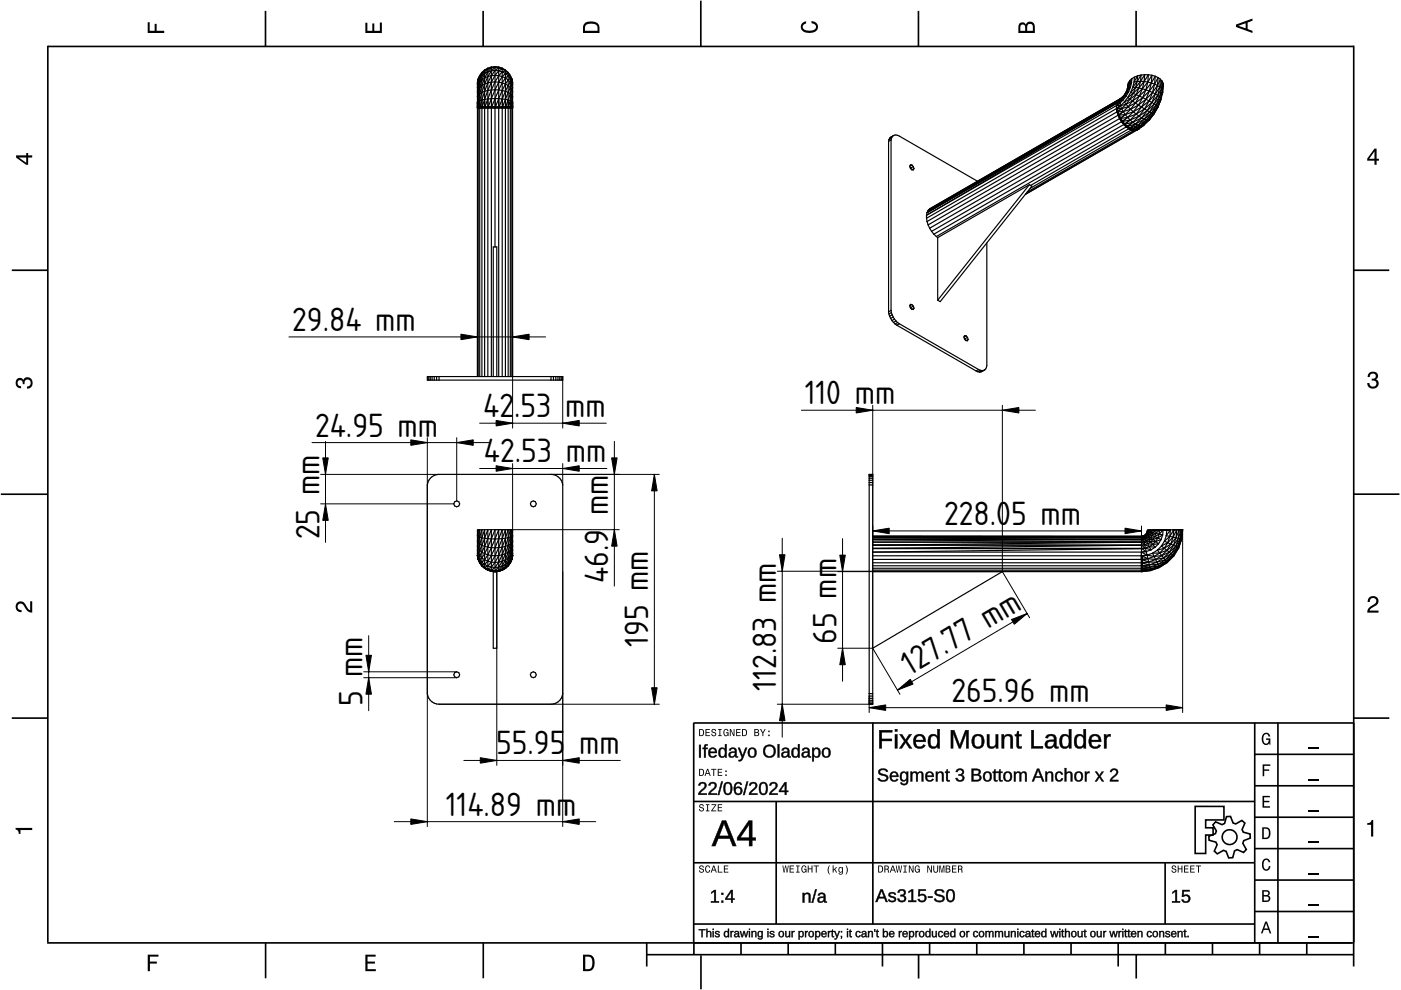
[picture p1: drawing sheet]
<svg xmlns="http://www.w3.org/2000/svg" width="297mm" height="210mm" viewBox="0 0 297 210" stroke-linecap="round" stroke-linejoin="round" font-family="sans-serif">
<defs><g id="words">
<g font-size="6.7">
<text x="61.9" y="70.2">29.84 mm</text>
<text x="102.5" y="88.4">42</text>
<text x="109" y="88.4">.</text>
<text x="110.4" y="88.4">53</text>
<text x="119.8" y="88.4">mm</text>
<text x="170.6" y="85.7">110 mm</text>
<text x="66.8" y="92.6">24.95 mm</text>
<text x="102.6" y="98">42.53 mm</text>
<text x="129" y="109.2" transform="rotate(-90 129 109.2)">mm</text>
<text x="200.2" y="111.3">228.0</text>
<text x="214.4" y="111.3">5 mm</text>
<text x="67.7" y="114.3" transform="rotate(-90 67.7 114.3)">25 mm</text>
<text x="129" y="123.6" transform="rotate(-90 129 123.6)">46.9</text>
<text x="137.5" y="137.2" transform="rotate(-90 137.5 137.2)">195 mm</text>
<text x="177.4" y="136.5" transform="rotate(-90 177.4 136.5)">65 mm</text>
<text x="192.9" y="143.3" transform="rotate(-31 192.9 143.3)">127.77 mm</text>
<text x="76.9" y="149.7" transform="rotate(-90 76.9 149.7)">5 mm</text>
<text x="164.6" y="146.5" transform="rotate(-90 164.6 146.5)">112.83 mm</text>
<text x="201.8" y="148.8">265.96 mm</text>
<text x="105.2" y="159.9">55.95</text>
<text x="122.8" y="159.9">mm</text>
<text x="94.5" y="172.9">114.89 mm</text>
</g>
</g></defs>
<g fill="none" stroke="#000" stroke-width=".35">
<path d="M10.1 9.9h277M10.1 9.7v190.1M56.3 2.3v7.5M102.4 2.3v7.5M148.6 .1v9.8M194.7 2.3v7.5M240.9 2.3v7.5M287 9.7v195.2M2.5 57.3h7.5M287.1 57.3h7.5M.2 104.8h10M287 104.8h9.7"/>
<path d="M2.5 152.3h7.5M147 153.3h140.1M147.1 153.3v46.7M185.1 153.2v42.8M266 159.9h21M266 153.3v46.7M270.9 153.3v46.7M287.1 152.3h7.5M147 169.9h119M164.6 169.9v26M266 179.9h21M266 173.3h21"/>
<path d="M266 166.6h21M10 199.9h277.1M56.3 199.9v7.5M102.5 199.9v7.5M137.1 199.9v5M147 195.9h119M147 182.9h119M147.1 199.9v2.5M157.1 199.9v2.5M167.1 199.9v2.5M177.1 199.9v2.5M187.1 199.9v5"/>
<path d="M197.1 199.9v2.5M207.1 199.9v2.5M217.1 199.9v2.5M227.1 199.9v2.5M237.1 199.9v5M247 182.9v13M247.1 199.9v2.5M257.1 199.9v2.5M266 193.3h21M266 186.6h21M267.1 199.9v2.5M277.1 199.9v2.5"/>
<path d="M137.1 202.4h150M148.6 202.6v7.2M194.8 202.4v5.1M240.9 202.4v5.1"/>
</g>
<g fill="#000">
<path d="M31.3 4.7h.4v1.8h1.1v-1.4h.4v1.4h1.6v.5h-3.5z" fill-rule="evenodd"/>
<path d="M77.5 4.8h.4v1.7h1v-1.5h.5v1.5h1.1v-1.7h.5v2.2h-3.5z" fill-rule="evenodd"/>
<path d="M124 4.9a2.19 2.19 0 0 0-.4 2.1h3.5v-1.2a1.42 1.42 0 0 0-1.7-1.3zM124.3 5.2a2.14 2.14 0 0 1 2.3 .3l.1 1h-2.7l.1-1z" fill-rule="evenodd"/>
<path d="M170.1 4.9l.8-.4v.5a.7 .7 0 0 0-.7 .5 .7 .7 0 0 0 .3 .8 1.69 1.69 0 0 0 2.5-.6 .9 .9 0 0 0-.9-.8v-.5a1.24 1.24 0 0 1 1.3 1.1 1.24 1.24 0 0 1-1 1.4 2.22 2.22 0 0 1-2.5-.7l-.1-.5z" fill-rule="evenodd"/>
<path d="M216.1 5l-.2 .8v1.2h3.5v-1.3a.98 .98 0 0 0-.7-1.1 .98 .98 0 0 0-1.2 .6 .84 .84 0 0 0-1.4-.2zM216.4 5.3a.54 .54 0 0 1 .7-.1 .54 .54 0 0 1 .3 .6v.7h-1.1zM217.9 5.2a.62 .62 0 0 1 .7-.1 .62 .62 0 0 1 .4 .6v.8h-1.2z" fill-rule="evenodd"/>
<path d="M262.1 5.2v.5l3.5 1.3v-.5l-1.1-.3v-1.4l1.1-.4v-.5zM262.6 5.5l1.5-.6v1.1z" fill-rule="evenodd"/>
<path d="M3.4 32.9v.5l2.1 1.5h.5v-1.5h.8v-.5h-.8v-.5h-.4v.5zM4 33.4h1.6v1.1z" fill-rule="evenodd"/>
<path d="M291.4 31.5l-1.5 2.1v.5h1.5v.8h.5v-.8h.5v-.4h-.5v-2.2zM291.4 32.1v1.6h-1.1z" fill-rule="evenodd"/>
<path d="M3.6 80.4a.86 .86 0 0 1 1.4 .1 1.06 1.06 0 0 1 1.2-.5 1.06 1.06 0 0 1 .7 1.2 1.1 1.1 0 0 1-1.2 1.2v-.5a.71 .71 0 0 0 .8-.9 .71 .71 0 0 0-1.3-.1v.6h-.4a.61 .61 0 0 0-.3-.8 .61 .61 0 0 0-.8 .2 .61 .61 0 0 0 .2 .8l.6 .2v.4a1.15 1.15 0 0 1-1.2-.6 1.15 1.15 0 0 1 .3-1.3z" fill-rule="evenodd"/>
<path d="M290.3 79.1a1.08 1.08 0 0 1 1.3-.2 1.08 1.08 0 0 1 .5 1.3l-.4 .2a1.06 1.06 0 0 1 .6 1.3 1.06 1.06 0 0 1-1.2 .7 1.1 1.1 0 0 1-1.2-1.2h.4a.71 .71 0 0 0 1 .8 .71 .71 0 0 0 .1-1.3h-.6v-.4a.61 .61 0 0 0 .8-.3 .61 .61 0 0 0-.2-.8 .61 .61 0 0 0-.8 .2l-.2 .5h-.4z" fill-rule="evenodd"/>
<path d="M3.6 127.8a1.22 1.22 0 0 1 2 .7l.4 .6 .4 .3v-1.9h.4v2.4a1.8 1.8 0 0 1-1.7-1.4 .71 .71 0 0 0-.9-.5 .71 .71 0 0 0-.5 .8 .71 .71 0 0 0 .9 .6v.4a1.18 1.18 0 0 1-1.2-.6 1.18 1.18 0 0 1 .2-1.4z" fill-rule="evenodd"/>
<path d="M290.3 126.7a1.18 1.18 0 0 1 1.9 .3 1.18 1.18 0 0 1-1 1.7l-.5 .3-.3 .5h1.9v.4h-2.4a1.8 1.8 0 0 1 1.4-1.7 .71 .71 0 0 0 .5-.9 .71 .71 0 0 0-.9-.5 .71 .71 0 0 0-.5 .8h-.4z" fill-rule="evenodd"/>
<path d="M148.2 154.6v1.5h.5a.77 .77 0 0 0 .6-.8 .77 .77 0 0 0-.6-.7zM148.4 154.8a.58 .58 0 0 1 .7 .5 .58 .58 0 0 1-.7 .6zM149.6 154.6v1.5h.9v-.2h-.7v-.5h.6v-.2h-.6v-.4h.7v-.2zM151 154.7a.53 .53 0 0 0 0 .6 .53 .53 0 0 0 .6 .2 .32 .32 0 0 1-.3 .5 .32 .32 0 0 1-.3-.4h-.2a.5 .5 0 0 0 .7 .5 .5 .5 0 0 0 .1-.8l-.4-.1a.28 .28 0 0 1-.1-.4 .28 .28 0 0 1 .4-.1 .28 .28 0 0 1 .1 .3h.2a.51 .51 0 0 0-.3-.4 .51 .51 0 0 0-.5 .1zM152.3 154.6v.2h.2v1.1h-.2v.2h.7v-.2h-.3v-1.1h.3v-.2zM153.5 154.7a.81 .81 0 0 0 .5 1.4l.3-.2 .2 .2v-.8h-.6v.1h.4l-.2 .5a.6 .6 0 0 1-.5-.6 .6 .6 0 0 1 .4-.6l.2 .3h.3l-.2-.3a.53 .53 0 0 0-.8 0zM154.7 154.6v1.5h.2v-1.3l.6 1.3h.2v-1.5h-.2v1.2l-.5-1.2zM156.1 154.6v1.5h.9v-.2h-.7v-.5h.6v-.2h-.6v-.4h.7v-.2zM157.3 154.6v1.5h.5a.77 .77 0 0 0 .6-.8 .77 .77 0 0 0-.6-.7zM157.5 154.8a.57 .57 0 0 1 .7 .5 .57 .57 0 0 1-.7 .6zM159.9 154.6v1.5h.6a.42 .42 0 0 0 .5-.3 .42 .42 0 0 0-.3-.5l.2-.2-.1-.4zM160.1 154.8h.3a.23 .23 0 0 1 .3 .2 .23 .23 0 0 1-.3 .2h-.3zM160.1 155.4h.4a.26 .26 0 0 1 .3 .2 .26 .26 0 0 1-.3 .3h-.4zM161.1 154.6l.5 .9v.6h.2v-.6l.5-.9h-.2l-.4 .7-.3-.7zM162.9 155.8v.3h.3v-.3zM162.9 154.9v.3h.3v-.3z" fill-rule="evenodd"/>
<path d="M267.8 155.7a.85 .85 0 0 1 .9-.3 .85 .85 0 0 1 .6 .8h-.3l-.1-.3a.49 .49 0 0 0-.4-.3 .49 .49 0 0 0-.5 .3 1.2 1.2 0 0 0 .4 1.8 .66 .66 0 0 0 .6-.8h-.6v-.3h.9v1.3h-.1l-.1-.3-.3 .3a.85 .85 0 0 1-1.2-.7v-1.1z" fill-rule="evenodd"/>
<path d="M3.3 175.5h3.5v.5h-2.5v.8h-.3a.77 .77 0 0 0-.7-.9z" fill-rule="evenodd"/>
<path d="M148.4 170.6a.53 .53 0 0 0 0 .6 .53 .53 0 0 0 .6 .2 .32 .32 0 0 1-.3 .5 .32 .32 0 0 1-.3-.4h-.2a.5 .5 0 0 0 .7 .6 .5 .5 0 0 0 .1-.9l-.4-.1a.28 .28 0 0 1-.1-.4 .28 .28 0 0 1 .4-.1 .28 .28 0 0 1 .1 .4h.2a.51 .51 0 0 0-.3-.5 .51 .51 0 0 0-.5 .1zM149.7 170.5v.2h.2v1.1h-.2v.2h.7v-.2h-.3v-1.1h.3v-.2zM150.8 170.5v.2h.8l-.8 1.3h1.1v-.2h-.9l.9-1.3zM152.2 170.5v1.5h.9v-.2h-.7v-.5h.6v-.1h-.6v-.5h.7v-.2z" fill-rule="evenodd"/>
<path d="M148.2 163v1.5h.5a.77 .77 0 0 0 .6-.7 .77 .77 0 0 0-.6-.8zM148.4 163.2a.58 .58 0 0 1 .7 .6 .58 .58 0 0 1-.7 .5zM149.9 163l-.5 1.5h.2l.1-.4h.6l.2 .4h.2l-.6-1.5zM150 163.2l.3 .7h-.5zM150.8 163v.2h.4v1.3h.2v-1.3h.5v-.2zM152.2 163v1.5h.9v-.2h-.7v-.5h.6v-.2h-.6v-.4h.7v-.2zM153.8 164.2v.3h.3v-.3zM153.8 163.4v.3h.3v-.3z" fill-rule="evenodd"/>
<path d="M267.7 168.7h1.5v.3h-1.2v.8h1.1v.3h-1.1v.8h1.3v.3h-1.6z" fill-rule="evenodd"/>
<path d="M267.7 162.1h1.6v.3h-1.3v.7h1.1v.3h-1.1v1.2h-.3z" fill-rule="evenodd"/>
<path d="M267.6 175.4v2.5h.8a1.37 1.37 0 0 0 .7-2.2 1.56 1.56 0 0 0-1.5-.3zM267.9 175.7a.98 .98 0 0 1 1.2 .7 .98 .98 0 0 1-.7 1.2h-.5z" fill-rule="evenodd"/>
<path d="M289.9 174.5a.77 .77 0 0 0 .9-.7h.4v3.6h-.5v-2.5h-.8z" fill-rule="evenodd"/>
<path d="M148.4 183.6a.53 .53 0 0 0 0 .6 .53 .53 0 0 0 .6 .2 .32 .32 0 0 1-.3 .5 .32 .32 0 0 1-.3-.4h-.2a.5 .5 0 0 0 .7 .6 .5 .5 0 0 0 .1-.9l-.4-.1a.28 .28 0 0 1-.1-.4 .28 .28 0 0 1 .4-.1 .28 .28 0 0 1 .1 .4h.2a.51 .51 0 0 0-.3-.5 .51 .51 0 0 0-.5 .1zM149.6 183.7l-.1 .2a.67 .67 0 0 0 .1 .9 .67 .67 0 0 0 .8 .1l.2-.4h-.2l-.2 .3a.6 .6 0 0 1-.5-.5 .6 .6 0 0 1 .5-.6l.2 .3h.2l-.2-.4a.5 .5 0 0 0-.8 .1zM151.2 183.5l-.5 1.5h.2l.1-.4h.6l.2 .4h.2l-.6-1.5zM151.3 183.7l.3 .7h-.5zM152.2 183.5v1.5h1v-.2h-.8v-1.3zM153.5 183.5v1.5h.9v-.2h-.7v-.5h.6v-.2h-.6v-.4h.7v-.2z" fill-rule="evenodd"/>
<path d="M165.9 183.5l.2 1.5h.2l.3-1.3 .2 1.3h.2l.2-1.5h-.1l-.2 1.3-.2-1.3h-.2l-.2 1.3-.2-1.3zM167.4 183.5v1.5h1v-.2h-.8v-.5h.7v-.2h-.7v-.4h.7v-.2zM168.8 183.5v.2h.3v1.1h-.3v.2h.7v-.2h-.2v-1.1h.2v-.2zM170 183.7a.82 .82 0 0 0 .6 1.3l.3-.2 .1 .2v-.8h-.5v.2h.3l-.2 .4a.6 .6 0 0 1-.5-.5 .6 .6 0 0 1 .5-.6l.2 .3h.2l-.2-.4a.53 .53 0 0 0-.8 .1zM171.3 183.5v1.5h.2v-.7h.6v.7h.2v-1.5h-.2v.6h-.6v-.6zM172.5 183.5v.2h.5v1.3h.2v-1.3h.4v-.2zM175.8 183.5a1.35 1.35 0 0 0 .2 1.9 1.84 1.84 0 0 1 0-1.9zM176.5 183.5v1.5h.2v-.4l.2-.2 .4 .6h.2l-.4-.7 .4-.5h-.2l-.6 .6v-.9zM177.9 184a.59 .59 0 0 0-.2 .7 .59 .59 0 0 0 .7 .3l.1-.2a.31 .31 0 0 1-.1 .5 .31 .31 0 0 1-.4-.2h-.2a.47 .47 0 0 0 .5 .4 .47 .47 0 0 0 .4-.5v-1.2h-.2v.2l-.3-.2zM178 184.1l.1-.1a.42 .42 0 0 1 .4 .4 .42 .42 0 0 1-.4 .5l-.1-.3zM179.3 183.5a1.85 1.85 0 0 1 0 1.9 1.22 1.22 0 0 0 0-1.9z" fill-rule="evenodd"/>
<path d="M186.2 183.5v1.5h.5a.77 .77 0 0 0 .6-.7 .77 .77 0 0 0-.6-.8zM186.4 183.7a.58 .58 0 0 1 .6 .6 .58 .58 0 0 1-.6 .5zM187.5 183.5v1.5h.2v-.6a.45 .45 0 0 1 .5 .1 .45 .45 0 0 1 .1 .5h.2l-.2-.7a.42 .42 0 0 0 .1-.5 .42 .42 0 0 0-.4-.3zM187.7 183.7h.3a.26 .26 0 0 1 .3 .2 .26 .26 0 0 1-.4 .3h-.2zM189.2 183.5l-.6 1.5h.2l.2-.4h.6l.1 .4h.2l-.5-1.5zM189.3 183.7l.2 .7h-.4zM189.9 183.5l.3 1.5h.2l.2-1.3 .2 1.3h.2l.3-1.5h-.2l-.2 1.3-.2-1.3h-.2l-.2 1.3-.2-1.3zM191.5 183.5v.2h.3v1.1h-.3v.2h.8v-.2h-.3v-1.1h.3v-.2zM192.7 183.5v1.5h.2v-1.2l.6 1.2h.2v-1.5h-.2v1.2l-.6-1.2zM194.1 183.7a.81 .81 0 0 0 .5 1.3l.3-.2 .1 .2v-.8h-.5v.2h.3l-.2 .4a.6 .6 0 0 1-.5-.5 .6 .6 0 0 1 .5-.6l.2 .3h.2l-.2-.4a.53 .53 0 0 0-.7 .1zM196.6 183.5v1.5h.2v-1.2l.6 1.2h.2v-1.5h-.2v1.2l-.6-1.2zM197.9 183.5v.9a.52 .52 0 0 0 .5 .6 .52 .52 0 0 0 .5-.6v-.9h-.2v.9a.33 .33 0 0 1-.3 .5 .33 .33 0 0 1-.3-.5v-.9zM199.2 183.5v1.5h.1v-1.4l.3 1.4h.2l.3-1.4v1.4h.1v-1.5h-.2l-.3 1.3-.3-1.3zM200.5 183.5v1.5h.6a.42 .42 0 0 0 .4-.3 .42 .42 0 0 0-.2-.5l.2-.2-.1-.4zM200.7 183.7h.3a.23 .23 0 0 1 .3 .2 .23 .23 0 0 1-.3 .2h-.3zM200.7 184.3h.3a.26 .26 0 0 1 .3 .3 .26 .26 0 0 1-.3 .2h-.3zM201.8 183.5v1.5h1v-.2h-.8v-.5h.7v-.2h-.7v-.4h.8v-.2zM203.1 183.5v1.5h.2v-.6a.45 .45 0 0 1 .5 .1 .45 .45 0 0 1 .1 .5h.2l-.2-.7a.42 .42 0 0 0 .1-.5 .42 .42 0 0 0-.4-.3zM203.3 183.7h.3a.26 .26 0 0 1 .3 .2 .26 .26 0 0 1-.4 .3h-.2z" fill-rule="evenodd"/>
<path d="M248.5 183.6a.53 .53 0 0 0 0 .6 .53 .53 0 0 0 .6 .2 .32 .32 0 0 1-.2 .5 .32 .32 0 0 1-.3-.4h-.2a.5 .5 0 0 0 .6 .6 .5 .5 0 0 0 .2-.9l-.4-.1a.28 .28 0 0 1-.1-.4 .28 .28 0 0 1 .3-.1 .28 .28 0 0 1 .2 .4h.2a.51 .51 0 0 0-.3-.5 .51 .51 0 0 0-.6 .1zM249.7 183.5v1.5h.2v-.7h.6v.7h.2v-1.5h-.2v.6h-.6v-.6zM251 183.5v1.5h1v-.2h-.8v-.5h.7v-.2h-.7v-.4h.8v-.2zM252.3 183.5v1.5h1v-.2h-.8v-.5h.7v-.2h-.7v-.4h.8v-.2zM253.5 183.5v.2h.5v1.3h.2v-1.3h.5v-.2z" fill-rule="evenodd"/>
<path d="M268.3 195.4l-1 2.5h.4l.2-.7h1l.3 .7h.3l-.9-2.5zM268.4 195.8l.4 1.1h-.7z" fill-rule="evenodd"/>
<path d="M267.6 188.7v2.5h1a.7 .7 0 0 0 .7-.5 .7 .7 0 0 0-.4-.8 .61 .61 0 0 0 .3-.8 .61 .61 0 0 0-.7-.4zM267.9 189h.6a.38 .38 0 0 1 .4 .4 .38 .38 0 0 1-.5 .4h-.5zM267.9 190.1h.6a.44 .44 0 0 1 .5 .4 .44 .44 0 0 1-.5 .4h-.6z" fill-rule="evenodd"/>
<path d="M267.8 182.3a.85 .85 0 0 1 .9-.3 .85 .85 0 0 1 .6 .8h-.3l-.1-.2a.47 .47 0 0 0-.4-.3 .47 .47 0 0 0-.4 .3 1.21 1.21 0 0 0 .4 1.7 .64 .64 0 0 0 .5-.7h.4a.89 .89 0 0 1-.8 1 .89 .89 0 0 1-1-.7v-1.1z" fill-rule="evenodd"/>
<path d="M31.3 202.4h2.3v.4h-1.8v1.1h1.5v.4h-1.5v1.6h-.5z" fill-rule="evenodd"/>
<path d="M77.5 202.4h2.1v.4h-1.7v1.1h1.6v.4h-1.6v1.2h1.8v.4h-2.2z" fill-rule="evenodd"/>
<path d="M123.6 202.4v3.5h1.2a1.42 1.42 0 0 0 1.3-1.7 1.38 1.38 0 0 0-1.3-1.8zM124.1 202.8l1 .1a1.89 1.89 0 0 1 0 2.5l-1 .1z" fill-rule="evenodd"/>
</g>
<path d="M277.3 158.6h2.2M277.3 178.6h2.2M277.3 172h2.2M277.3 165.3h2.2M277.3 198.6h2.2M277.3 192h2.2M277.3 185.3h2.2" fill="none" stroke="#000" stroke-width=".25"/>
<g fill="#000">
<path d="M186.4 154.8h2.8v.4h-2.3v1.5h2.2v.4h-2.2v1.6h-.5zM189.7 155.7h.5v3h-.5zM189.7 154.6h.5v.5h-.5zM190.7 155.7h.6l.7 1.2 .7-1.2h.6l-1 1.4 1 1.6h-.5l-.8-1.3-.8 1.3h-.5l1-1.6zM194 156a1.34 1.34 0 0 1 1.6-.2 1.34 1.34 0 0 1 .7 1.5h-2.1a.86 .86 0 0 0 .5 1 .86 .86 0 0 0 1-.4l.5 .1a1.4 1.4 0 0 1-1.8 .6 1.4 1.4 0 0 1-.7-1.8zM194.4 156.3l-.2 .6h1.6a.79 .79 0 0 0-.5-.8 .79 .79 0 0 0-.9 .2zM197.1 155.9a1.05 1.05 0 0 1 1.6 .3v-1.6h.5v4.1h-.4v-.5a1.13 1.13 0 0 1-1.5 .4 1.13 1.13 0 0 1-.6-1.4l.1-.6zM197.6 156.1a1.73 1.73 0 0 0 .1 2.2h.2a.9 .9 0 0 0 .8-1.2 .82 .82 0 0 0-.2-.9 .82 .82 0 0 0-.9-.1zM201.6 154.8h.7l1.2 3.3 1.2-3.3h.6v3.9h-.4v-3.4l-1.2 3.4h-.4l-1.2-3.4v3.4h-.5zM206.5 155.9a1.39 1.39 0 0 1 1.7 0 1.39 1.39 0 0 1 .4 1.6 1.32 1.32 0 0 1-1.4 1.2 1.32 1.32 0 0 1-1.2-1.5l.1-.6zM206.9 156.1a1.58 1.58 0 0 0 .2 2.2h.2a.88 .88 0 0 0 .9-1.1 .85 .85 0 0 0-.3-1 .85 .85 0 0 0-1-.1zM209.3 155.7h.5v1.9a.71 .71 0 0 0 .7 .8 .71 .71 0 0 0 .6-1v-1.7h.5v3h-.4l-.1-.5a.99 .99 0 0 1-1.1 .5 .99 .99 0 0 1-.7-1zM212.4 155.7h.4l.1 .5a.99 .99 0 0 1 1.1-.5 .99 .99 0 0 1 .7 1v2h-.5v-1.9a.71 .71 0 0 0-.7-.8 .71 .71 0 0 0-.6 .9v1.8h-.5zM215.7 155.1h.3v.6h.6v.4h-.6v2l.2 .2h.4v.3l-.3 .1a.6 .6 0 0 1-.8-.7v-1.9h-.3v-.4h.3zM218.7 154.8h.5v3.4h1.9v.5h-2.4zM222 155.9a1.17 1.17 0 0 1 1.2-.3 1.17 1.17 0 0 1 .8 1v1.5l.1 .2h.3v.3a.59 .59 0 0 1-.6 .1 .59 .59 0 0 1-.3-.6 1 1 0 0 1-1.2 .6 1 1 0 0 1-.7-1.1l.4-.6 1.5-.1a.67 .67 0 0 0-.5-.9 .67 .67 0 0 0-.8 .5h-.5zM222.3 157.4a.61 .61 0 0 0 0 .9 .61 .61 0 0 0 1-.3l.2-.8zM225 155.9a1.05 1.05 0 0 1 1.6 .3v-1.6h.5v4.1h-.4l-.1-.5a1.13 1.13 0 0 1-1.4 .4 1.13 1.13 0 0 1-.6-1.4l.1-.6zM225.4 156.1a1.73 1.73 0 0 0 .2 2.2h.2a.9 .9 0 0 0 .8-1.2 .82 .82 0 0 0-.2-.9 .82 .82 0 0 0-1-.1zM228.1 155.9a1.05 1.05 0 0 1 1.6 .3v-1.6h.5v4.1h-.4v-.5a1.13 1.13 0 0 1-1.5 .4 1.13 1.13 0 0 1-.6-1.4l.1-.6zM228.6 156.1a1.73 1.73 0 0 0 .1 2.2h.2a.9 .9 0 0 0 .8-1.2 .82 .82 0 0 0-.2-.9 .82 .82 0 0 0-.9-.1zM231.2 156a1.34 1.34 0 0 1 1.6-.2 1.34 1.34 0 0 1 .7 1.5h-2.1a.86 .86 0 0 0 .5 1 .86 .86 0 0 0 1-.4l.5 .1a1.4 1.4 0 0 1-1.8 .6 1.4 1.4 0 0 1-.7-1.8zM231.6 156.3l-.2 .6h1.6a.79 .79 0 0 0-.5-.8 .79 .79 0 0 0-.9 .2zM234.1 155.7h.4l.1 .6a.71 .71 0 0 1 .9-.6v.4a.74 .74 0 0 0-.8 .2 .74 .74 0 0 0-.1 .8v1.6h-.5z"/>
<path d="M186.4 154.8h2.8v.5l-2.3-.1v1.5l2.2-.1v.5h-2.2l.1 1.6h-.6zM186.4 154.8v3.9h.5v-1.6h2.2v-.4h-2.2v-1.5h2.3v-.4zM189.7 155.7h.6v3h-.6zM189.7 155.7v3h.5v-3zM189.7 154.6h.6v.5h-.6zM189.7 154.6v.5h.5v-.5zM190.6 155.7h.7l.7 1.2 .7-1.2h.7l-1.1 1.4 1.1 1.6h-.6l-.8-1.3-.8 1.3h-.6l1.1-1.6zM190.7 155.7l1.1 1.4-1.1 1.6h.5l.8-1.3 .8 1.3h.5l-1.1-1.6 1.1-1.4h-.6l-.7 1.2-.7-1.2zM193.9 156a1.36 1.36 0 0 1 1.7-.3 1.36 1.36 0 0 1 .7 1.6h-2.1a.84 .84 0 0 0 .5 .9 .84 .84 0 0 0 1.1-.4l.4 .2a1.44 1.44 0 0 1-1.8 .6 1.44 1.44 0 0 1-.8-1.8zM194 156.1a1.53 1.53 0 0 0-.2 1.7 1.53 1.53 0 0 0 1.6 .8l.8-.5-.5-.2a.78 .78 0 0 1-1.2 .4l-.3-.4-.1-.7 2.1 .1a1.3 1.3 0 0 0-.6-1.5 1.3 1.3 0 0 0-1.6 .3zM194.4 156.3l-.2 .6h1.5a.75 .75 0 0 0-.4-.8 .75 .75 0 0 0-.9 .2zM194.4 156.2a.81 .81 0 0 1 .9-.2 .81 .81 0 0 1 .5 1h-1.7zM197.1 155.9a1.02 1.02 0 0 1 1.6 .3v-1.6h.6v4.1h-.6v-.5a1.03 1.03 0 0 1-1.7 .2l-.3-.8a2.16 2.16 0 0 1 .4-1.7zM197.2 155.9a1.91 1.91 0 0 0 .3 2.7 1.17 1.17 0 0 0 1.3-.5v.6h.4v-4.1h-.5v1.6a.98 .98 0 0 0-1.5-.3zM197.6 156.2a1.71 1.71 0 0 0 .1 2.1h.5a1.41 1.41 0 0 0 0-2.2zM197.5 156.1a.86 .86 0 0 1 1 .1 .86 .86 0 0 1 .3 .9 .86 .86 0 0 1-.3 1.1 .86 .86 0 0 1-1.1-.1l-.2-1.3zM201.6 154.8h.7l1.2 3.3 1.1-3.3h.8v3.9h-.6l.1-3.4-.1 .5-1.1 2.9h-.4l-1.3-3.4 .1 3.4h-.5zM201.6 154.8v3.9h.5v-3.4l1.2 3.4h.4l1.2-3.4v3.4h.4v-3.9h-.6l-1.2 3.3-1.2-3.3zM206.5 155.9a1.44 1.44 0 0 1 1.7 0 1.44 1.44 0 0 1 .5 1.6 1.36 1.36 0 0 1-1.5 1.2 1.36 1.36 0 0 1-1.2-1.5v-.6zM206.5 155.9a1.56 1.56 0 0 0-.4 1.7 1.56 1.56 0 0 0 1.2 1.1 1.33 1.33 0 0 0 1.3-1.9 1.25 1.25 0 0 0-.7-1.1 1.25 1.25 0 0 0-1.4 .2zM206.9 156.2a1.54 1.54 0 0 0 .2 2.1h.2a.84 .84 0 0 0 .8-1.1 .81 .81 0 0 0-.2-1 .81 .81 0 0 0-1 0zM206.9 156.1a.9 .9 0 0 1 1 .1 .9 .9 0 0 1 .3 1 .9 .9 0 0 1-.8 1.2 .9 .9 0 0 1-.9-1.2l.1-.7zM209.2 155.7h.6v1.9a.66 .66 0 0 0 .7 .7 .66 .66 0 0 0 .6-.9v-1.7h.6v3h-.6v-.5a1 1 0 0 1-1.1 .5 1 1 0 0 1-.8-1zM209.3 155.7v2a.97 .97 0 0 0 .8 .9 .97 .97 0 0 0 1-.5l.1 .6h.4v-3h-.5l.1 1.7a.75 .75 0 0 1-.7 1 .75 .75 0 0 1-.8-.8l.1-1.9zM212.3 155.7h.6v.5a1 1 0 0 1 1.1-.6 1 1 0 0 1 .8 1.1v2h-.6v-1.9a.66 .66 0 0 0-.7-.7 .66 .66 0 0 0-.6 .8v1.8h-.6zM212.4 155.7v3h.5l-.1-1.8a.75 .75 0 0 1 .7-.9 .75 .75 0 0 1 .8 .8l-.1 1.9h.5v-2a.97 .97 0 0 0-.7-1 .97 .97 0 0 0-1.1 .6l-.1-.6zM215.7 155h.4l-.1 .7h.6v.4h-.6l.1 2 .1 .1h.5v.4a.79 .79 0 0 1-1.2-.6v-1.9h-.4v-.4h.4zM215.7 155.1l-.1 .7-.4-.1v.4l.4-.1v2a.65 .65 0 0 0 .3 .6 .65 .65 0 0 0 .7 0v-.3h-.4l-.2-.4v-1.9l.6 .1v-.4l-.6 .1v-.7zM218.6 154.8h.6v3.4h2v.5h-2.6zM218.7 154.8v3.9h2.4v-.5l-2 .1 .1-3.5zM221.9 155.9a1.26 1.26 0 0 1 2.1 .7v1.5l.1 .2h.3v.3a.6 .6 0 0 1-.6 .1 .6 .6 0 0 1-.3-.6 1.03 1.03 0 0 1-1.3 .7 1.03 1.03 0 0 1-.7-1.3 1.03 1.03 0 0 1 1.3-.7l.6 .1a.64 .64 0 0 0-.4-.8 .64 .64 0 0 0-.8 .4h-.6zM222.1 155.9l-.4 .6h.5a.62 .62 0 0 1 .4-.6 .62 .62 0 0 1 .6 .2l.2 .2 .1 .6h-.7a.94 .94 0 0 0-1.2 .5 .94 .94 0 0 0 .5 1.2 .94 .94 0 0 0 1.2-.3l.2-.3a.55 .55 0 0 0 .3 .6 .55 .55 0 0 0 .6 0v-.3l-.3 .1-.2-.3v-1.5a1.12 1.12 0 0 0-.7-.9 1.12 1.12 0 0 0-1.1 .2zM222.3 157.4a.57 .57 0 0 0 .1 .9 .57 .57 0 0 0 .8-.3l.3-.8zM222.2 157.3l1.3-.1a.85 .85 0 0 1-.4 1 .85 .85 0 0 1-1.1-.2zM225 155.9a1.02 1.02 0 0 1 1.6 .3v-1.6h.6v4.1h-.6v-.5a1.03 1.03 0 0 1-1.7 .2l-.3-.8a2.16 2.16 0 0 1 .4-1.7zM225.1 155.9a1.91 1.91 0 0 0 .3 2.7 1.17 1.17 0 0 0 1.3-.5v.6h.4v-4.1h-.5v1.6a.98 .98 0 0 0-1.5-.3zM225.5 156.2a1.71 1.71 0 0 0 .1 2.1h.5a1.41 1.41 0 0 0 0-2.2zM225.4 156.1a.86 .86 0 0 1 1 .1 .86 .86 0 0 1 .3 .9 .86 .86 0 0 1-.3 1.1 .86 .86 0 0 1-1.1-.1l-.2-1.3zM228.1 155.9a1.02 1.02 0 0 1 1.6 .3v-1.6h.6v4.1h-.6v-.5a1.03 1.03 0 0 1-1.7 .2l-.3-.8a2.16 2.16 0 0 1 .4-1.7zM228.2 155.9a1.91 1.91 0 0 0 .3 2.7 1.17 1.17 0 0 0 1.3-.5v.6h.4v-4.1h-.5v1.6a.98 .98 0 0 0-1.5-.3zM228.6 156.2a1.71 1.71 0 0 0 .1 2.1h.5a1.41 1.41 0 0 0 0-2.2zM228.5 156.1a.86 .86 0 0 1 1 .1 .86 .86 0 0 1 .3 .9 .86 .86 0 0 1-.3 1.1 .86 .86 0 0 1-1.1-.1l-.2-1.3zM231.1 156a1.36 1.36 0 0 1 1.7-.3 1.36 1.36 0 0 1 .7 1.6h-2.1a.84 .84 0 0 0 .5 .9 .84 .84 0 0 0 1.1-.4l.4 .2a1.44 1.44 0 0 1-1.8 .6 1.44 1.44 0 0 1-.8-1.8zM231.2 156.1a1.53 1.53 0 0 0-.2 1.7 1.53 1.53 0 0 0 1.6 .8l.8-.5-.5-.2a.78 .78 0 0 1-1.2 .4l-.3-.4-.1-.7 2.1 .1a1.3 1.3 0 0 0-.6-1.5 1.3 1.3 0 0 0-1.6 .3zM231.6 156.3l-.2 .6h1.5a.75 .75 0 0 0-.4-.8 .75 .75 0 0 0-.9 .2zM231.6 156.2a.81 .81 0 0 1 .9-.2 .81 .81 0 0 1 .5 1h-1.7zM234 155.7h.6v.6a.65 .65 0 0 1 .9-.6v.5a.69 .69 0 0 0-.7 .2 .69 .69 0 0 0-.2 .7v1.6h-.6zM234.1 155.7v3h.5l-.1-1.6a.74 .74 0 0 1 .2-.8 .74 .74 0 0 1 .8-.2v-.4a.96 .96 0 0 0-1 .7v-.7z"/>
<path d="M148.3 166a.9 .9 0 0 1 1.4 .1 .9 .9 0 0 1-.5 1.4l-.8 .7h1.5v.4h-1.9l.2-.6 .5-.6a.75 .75 0 0 0 .4-1.2h-.5l-.1 .4h-.5zM148.4 166l-.3 .5h.3a.56 .56 0 0 1 .9-.3 .56 .56 0 0 1-.1 .9l-.9 .8-.2 .6h1.7v-.3l-1.4 .1 .5-.7a.97 .97 0 0 0 .5-1.7h-.7zM150.5 166a.9 .9 0 0 1 1.4 .1 .9 .9 0 0 1-.5 1.4l-.8 .7h1.4v.4h-1.8l.1-.6 .6-.6a.75 .75 0 0 0 .4-1.2h-.5l-.2 .4h-.4zM150.5 166l-.3 .5h.4a.56 .56 0 0 1 .9-.3 .56 .56 0 0 1-.2 .9l-.8 .8-.3 .6h1.8v-.3l-1.5 .1 .6-.7a.97 .97 0 0 0 .4-1.7h-.6zM152.9 165.7h.4l-.8 2.9h-.4zM152.9 165.7l-.7 2.9h.3l.7-2.8zM153.8 165.9a1.04 1.04 0 0 1 1.2 .1 1.04 1.04 0 0 1 .3 1.2 1.01 1.01 0 0 1-.4 1.2 1.01 1.01 0 0 1-1.3-.2 2.22 2.22 0 0 1 .2-2.3zM153.8 166a1.81 1.81 0 0 0 .2 2.5 1 1 0 0 0 1.2-1.3 .97 .97 0 0 0-.3-1.1 .97 .97 0 0 0-1.1-.1zM154 166.2a1.79 1.79 0 0 0 .1 2h.4a1.62 1.62 0 0 0 0-2zM154 166.2l.5-.1a1.65 1.65 0 0 1 0 2.2h-.4a1.69 1.69 0 0 1-.1-2.1zM156 165.9a.77 .77 0 0 1 .8-.1 .77 .77 0 0 1 .5 .6l-.3 .1a.53 .53 0 0 0-.7-.3 .53 .53 0 0 0-.3 .6l-.1 .3a.78 .78 0 0 1 .7-.4 .78 .78 0 0 1 .7 .5 .95 .95 0 0 1-.6 1.4 .95 .95 0 0 1-1.1-1v-1zM156.1 166a1.73 1.73 0 0 0 .2 2.5 .84 .84 0 0 0 1-1 .84 .84 0 0 0-1.4-.4 .72 .72 0 0 1 .1-.8 .72 .72 0 0 1 .9-.1l.1 .2h.3a.76 .76 0 0 0-1.2-.4zM155.9 167.6a.55 .55 0 0 0 1.1 0 .55 .55 0 0 0-1.1 0zM155.8 167.7a.65 .65 0 0 1 1.3 0 .65 .65 0 0 1-1.3 0zM158.3 165.7h.4l-.8 2.9h-.4zM158.3 165.7l-.7 2.9h.2l.8-2.8zM159.1 166a.9 .9 0 0 1 1.4 .1 .9 .9 0 0 1-.5 1.4l-.8 .7h1.4v.4h-1.8l.1-.6 .6-.6a.75 .75 0 0 0 .4-1.2h-.5l-.2 .4h-.4zM159.1 166l-.3 .5h.4a.56 .56 0 0 1 .9-.3 .56 .56 0 0 1-.2 .9l-.8 .8-.3 .6h1.8v-.3l-1.5 .1 .6-.7a.97 .97 0 0 0 .4-1.7h-.6zM161.3 165.9a1.04 1.04 0 0 1 1.2 .1 1.04 1.04 0 0 1 .3 1.2 1.01 1.01 0 0 1-.4 1.2 1.01 1.01 0 0 1-1.3-.2 2.22 2.22 0 0 1 .2-2.3zM161.3 166a1.81 1.81 0 0 0 .3 2.5 1 1 0 0 0 1.1-1.3 .97 .97 0 0 0-.3-1.1 .97 .97 0 0 0-1.1-.1zM161.5 166.2a1.79 1.79 0 0 0 .2 2h.3a1.62 1.62 0 0 0 0-2zM161.5 166.2l.5-.1a1.65 1.65 0 0 1 0 2.2h-.4a1.69 1.69 0 0 1-.1-2.1zM163.4 166a.9 .9 0 0 1 1.4 .1 .9 .9 0 0 1-.5 1.4l-.8 .7h1.4v.4h-1.8l.1-.6 .6-.6a.75 .75 0 0 0 .4-1.2h-.5l-.2 .4h-.4zM163.4 166l-.3 .5h.4a.56 .56 0 0 1 .9-.3 .56 .56 0 0 1-.2 .9l-.8 .8-.3 .6h1.8v-.3l-1.5 .1 .6-.7a.97 .97 0 0 0 .4-1.7h-.6zM166.4 165.8h.4l-.1 1.8h.5v.4l-.5-.1 .1 .7h-.4v-.7l-1.3 .1v-.4zM166.4 165.9l-1.2 1.8v.2h1.3l-.1 .6h.3v-.6h.4v-.3l-.4 .1v-1.8zM166.4 166.2l-.9 1.5 .9-.1zM166.4 166.2l.1 1.5h-1.1z"/>
<path d="M148.3 166a.86 .86 0 0 1 1.4 .2 .86 .86 0 0 1-.5 1.2l-.8 .8h1.4v.3h-1.7a2.58 2.58 0 0 1 1.2-1.5 .52 .52 0 0 0-.1-.9 .52 .52 0 0 0-.8 .4h-.3zM150.5 166a.86 .86 0 0 1 1.3 .2 .86 .86 0 0 1-.4 1.2l-.8 .8h1.4v.3h-1.8a2.58 2.58 0 0 1 1.2-1.5 .52 .52 0 0 0-.1-.9 .52 .52 0 0 0-.7 .4h-.4zM152.9 165.7h.3l-.7 2.9h-.3zM153.8 166a1 1 0 0 1 1.2 .1 1 1 0 0 1 .2 1.1 .97 .97 0 0 1-.3 1.2 .97 .97 0 0 1-1.3-.2 2.18 2.18 0 0 1 .2-2.2zM154 166.2a1.8 1.8 0 0 0 .1 2h.4a1.64 1.64 0 0 0 0-2.1zM156 166l.3-.1a.79 .79 0 0 1 1 .5h-.3a.56 .56 0 0 0-.7-.2 .56 .56 0 0 0-.4 .6v.3a.87 .87 0 0 1 1.3 .1 .87 .87 0 0 1-.1 1.2 .87 .87 0 0 1-1.3-.2 2.08 2.08 0 0 1 .2-2.2zM155.9 167.7a.58 .58 0 0 0 1.1 0 .58 .58 0 0 0-1.1 0zM158.3 165.7h.3l-.8 2.9h-.3zM159.1 166a.86 .86 0 0 1 1.3 .2 .86 .86 0 0 1-.4 1.2l-.8 .8h1.4v.3h-1.8a2.58 2.58 0 0 1 1.2-1.5 .52 .52 0 0 0-.1-.9 .52 .52 0 0 0-.7 .4h-.4zM161.3 166a1 1 0 0 1 1.2 .1 1 1 0 0 1 .3 1.1 .97 .97 0 0 1-.4 1.2 .97 .97 0 0 1-1.3-.2 2.18 2.18 0 0 1 .2-2.2zM161.5 166.2a1.8 1.8 0 0 0 .2 2h.3a1.64 1.64 0 0 0 0-2.1zM163.4 166a.86 .86 0 0 1 1.4 .2 .86 .86 0 0 1-.5 1.2l-.8 .8h1.4v.3h-1.8a2.58 2.58 0 0 1 1.2-1.5 .52 .52 0 0 0-.1-.9 .52 .52 0 0 0-.7 .4h-.4zM166.4 165.9h.3v1.7h.4v.3h-.4v.6h-.3v-.6h-1.2v-.2zM166.4 166.2l-.9 1.4h.9z"/>
<path d="M148.2 157.9h.4v2.7h-.4zM148.2 157.9v2.7h.4v-2.7zM149.4 157.9l.7-.1v.3l-.4 .1-.1 .3h.5v.4l-.5-.1 .1 1.8h-.5l.1-1.8-.3 .1v-.4l.3 .1zM149.4 158l-.1 .6h-.3v.2h.3v1.8h.3v-1.8h.4v-.2h-.4a.33 .33 0 0 1 0-.4 .33 .33 0 0 1 .4-.1v-.3zM150.4 158.8a.95 .95 0 0 1 1.2-.2 .95 .95 0 0 1 .4 1.1h-1.4a.57 .57 0 0 0 .4 .6 .57 .57 0 0 0 .7-.3l.3 .1a.89 .89 0 0 1-.7 .6 .89 .89 0 0 1-.9-.3l-.3-.8zM150.4 158.8a1.03 1.03 0 0 0-.1 1.3 1.03 1.03 0 0 0 1.3 .4l.3-.3-.2-.1a.62 .62 0 0 1-.8 .3 .62 .62 0 0 1-.4-.8l1.4 .1a.89 .89 0 0 0-.4-1 .89 .89 0 0 0-1.1 .1zM150.7 159l-.2 .4h1.1l-.3-.6zM150.7 158.9a.57 .57 0 0 1 .7-.1 .57 .57 0 0 1 .2 .6h-1.1zM152.5 158.8a.71 .71 0 0 1 1.2 .1v-1.1h.4v2.8h-.4v-.3a.72 .72 0 0 1-.7 .4 .72 .72 0 0 1-.6-.5l-.1-.6zM152.5 158.8l-.1 .8a.77 .77 0 0 0 .4 .9 .77 .77 0 0 0 1-.3l-.1 .4h.4v-2.8h-.4v1.1a.73 .73 0 0 0-1.2-.1zM152.8 159a.95 .95 0 0 0 .4 1.3 .82 .82 0 0 0 .5-.7 .82 .82 0 0 0-.5-.8zM152.9 158.8a.61 .61 0 0 1 .7 .1 .61 .61 0 0 1 .2 .7 .61 .61 0 0 1-.6 .8 .61 .61 0 0 1-.6-.8zM154.8 158.6a.85 .85 0 0 1 .9-.1 .85 .85 0 0 1 .5 .7v1l.3 .2a.37 .37 0 0 1-.4 .3 .37 .37 0 0 1-.3-.5 .73 .73 0 0 1-.9 .5 .73 .73 0 0 1-.5-.9 .73 .73 0 0 1 1-.5l.4 .1a.44 .44 0 0 0-.3-.6 .44 .44 0 0 0-.6 .3h-.4zM154.8 158.7l-.2 .4h.3a.5 .5 0 0 1 .6-.4 .5 .5 0 0 1 .3 .7h-.4a.66 .66 0 0 0-.9 .5 .66 .66 0 0 0 .5 .8 .66 .66 0 0 0 .8-.5l.3 .4h.4v-.2h-.3l-.1-.2v-1a.77 .77 0 0 0-.5-.6 .77 .77 0 0 0-.8 .1zM155 159.7a.38 .38 0 0 0 0 .6 .38 .38 0 0 0 .6-.1l.2-.6zM155 159.7l.8-.2a.57 .57 0 0 1-.3 .8 .57 .57 0 0 1-.7-.3zM156.4 158.5h.5l.6 1.7 .5-1.7h.5l-.8 2.1a.82 .82 0 0 1-1.2 .8v-.3l.4-.1 .4-.4zM156.5 158.6l.8 2-.3 .5h-.4v.2a.79 .79 0 0 0 1-.7l.8-2h-.4l-.6 1.8-.6-1.8zM158.9 158.7a1.02 1.02 0 0 1 1.2 0 1.02 1.02 0 0 1 .3 1.2 1 1 0 0 1-1.3 .7 1 1 0 0 1-.5-1.4zM158.8 158.8a1.04 1.04 0 0 0-.2 1.2 1.04 1.04 0 0 0 1.1 .6 1.02 1.02 0 0 0 .6-1.3 1.02 1.02 0 0 0-1.2-.7zM159.2 158.9a.9 .9 0 0 0 .3 1.4 .82 .82 0 0 0 .5-.7 .82 .82 0 0 0-.5-.8zM159.1 158.8a.64 .64 0 0 1 .8 .1 .64 .64 0 0 1 .2 .7 .64 .64 0 0 1-.6 .8 .64 .64 0 0 1-.6-.8zM161.7 159.3a1.42 1.42 0 0 1 2.8 0 1.42 1.42 0 0 1-2.8 0zM161.7 159.3a1.35 1.35 0 0 0 2.7 0 1.35 1.35 0 0 0-2.7 0zM162.5 158.5a1.02 1.02 0 0 0-.1 1.4 1.02 1.02 0 0 0 1.4 .1 1.03 1.03 0 0 0 .1-1.3 1.03 1.03 0 0 0-1.3-.3zM162.4 158.4a1.06 1.06 0 0 1 1.4 .1 1.06 1.06 0 0 1 0 1.5 1.06 1.06 0 0 1-1.4 .1l-.3-.8zM164.8 157.8h.5v2.8h-.5zM164.9 157.8v2.8h.3v-2.8zM166 158.6a.85 .85 0 0 1 .9-.1 .85 .85 0 0 1 .5 .7v1l.3 .2a.37 .37 0 0 1-.5 .3 .37 .37 0 0 1-.2-.5 .73 .73 0 0 1-.9 .5 .73 .73 0 0 1-.5-.9 .73 .73 0 0 1 .9-.5l.5 .1a.44 .44 0 0 0-.4-.6 .44 .44 0 0 0-.5 .3h-.4zM166 158.7l-.3 .4h.4a.5 .5 0 0 1 .6-.4 .5 .5 0 0 1 .3 .7h-.5a.66 .66 0 0 0-.8 .5 .66 .66 0 0 0 .5 .8 .66 .66 0 0 0 .8-.5l.2 .4h.4v-.2h-.2l-.1-.2v-1a.77 .77 0 0 0-.5-.6 .77 .77 0 0 0-.8 .1zM166.2 159.7a.38 .38 0 0 0 0 .6 .38 .38 0 0 0 .6-.1l.2-.6zM166.1 159.7l.9-.2a.57 .57 0 0 1-.3 .8 .57 .57 0 0 1-.7-.3zM168 158.8a.71 .71 0 0 1 1.2 .1l-.1-1.1h.5v2.8h-.4v-.3a.72 .72 0 0 1-.7 .4 .72 .72 0 0 1-.7-.5v-.6zM168 158.8l-.1 .8a.77 .77 0 0 0 .4 .9 .77 .77 0 0 0 .9-.3v.4h.3v-2.8h-.3v1.1a.73 .73 0 0 0-1.2-.1zM168.3 159a.95 .95 0 0 0 .3 1.3 .82 .82 0 0 0 .5-.7 .82 .82 0 0 0-.5-.8zM168.3 158.8a.61 .61 0 0 1 .8 .1 .61 .61 0 0 1 .1 .7 .61 .61 0 0 1-.5 .8 .61 .61 0 0 1-.6-.8zM170.3 158.6a.85 .85 0 0 1 .9-.1 .85 .85 0 0 1 .5 .7v1l.3 .2a.37 .37 0 0 1-.5 .3 .37 .37 0 0 1-.2-.5 .73 .73 0 0 1-.9 .5 .73 .73 0 0 1-.5-.9 .73 .73 0 0 1 .9-.5l.5 .1a.44 .44 0 0 0-.4-.6 .44 .44 0 0 0-.5 .3h-.4zM170.3 158.7l-.3 .4h.4a.5 .5 0 0 1 .6-.4 .5 .5 0 0 1 .3 .7h-.5a.66 .66 0 0 0-.8 .5 .66 .66 0 0 0 .5 .8 .66 .66 0 0 0 .8-.5l.2 .4h.4v-.2h-.2l-.1-.2v-1a.77 .77 0 0 0-.5-.6 .77 .77 0 0 0-.8 .1zM170.5 159.7a.38 .38 0 0 0 0 .6 .38 .38 0 0 0 .6-.1l.2-.6zM170.4 159.7l.9-.2a.57 .57 0 0 1-.3 .8 .57 .57 0 0 1-.7-.3zM172.1 158.5h.5l-.1 .4a.72 .72 0 0 1 .7-.4 .72 .72 0 0 1 .7 .5l.1 .2a.94 .94 0 0 1-.2 1.2 .94 .94 0 0 1-1.1 .1l-.1-.2v1.1h-.4zM172.2 158.6v2.8h.3v-1.2a.71 .71 0 0 0 .8 .4 .71 .71 0 0 0 .5-.6l.1-.4a.77 .77 0 0 0-.4-1 .77 .77 0 0 0-1 .3v-.3zM172.8 158.9a1.06 1.06 0 0 0 .1 1.4 .74 .74 0 0 0 .6-1.2l-.2-.2zM172.8 158.8a.6 .6 0 0 1 .7 .1 .6 .6 0 0 1 .1 .7 .61 .61 0 0 1-.5 .8 .61 .61 0 0 1-.6-.8zM174.6 158.7a1.02 1.02 0 0 1 1.2 0 1.02 1.02 0 0 1 .3 1.2 1 1 0 0 1-1.3 .7 1 1 0 0 1-.5-1.4zM174.5 158.8a1.04 1.04 0 0 0-.2 1.2 1.04 1.04 0 0 0 1.1 .6 1.02 1.02 0 0 0 .6-1.3 1.02 1.02 0 0 0-1.2-.7zM174.9 158.9a.9 .9 0 0 0 .3 1.4 .82 .82 0 0 0 .5-.7 .82 .82 0 0 0-.5-.8zM174.8 158.8a.64 .64 0 0 1 .8 .1 .64 .64 0 0 1 .2 .7 .64 .64 0 0 1-.6 .8 .64 .64 0 0 1-.6-.8z"/>
<path d="M148.2 157.9h.4v2.7h-.4zM149.4 157.9l.6-.1v.3l-.4 .1v.4h.4v.2h-.4v1.8h-.3v-1.8h-.3v-.2h.3zM150.4 158.8a.93 .93 0 0 1 1.1-.2 .93 .93 0 0 1 .5 1.1h-1.5a.59 .59 0 0 0 .4 .7 .59 .59 0 0 0 .7-.3l.3 .1a.98 .98 0 0 1-1.3 .3 .98 .98 0 0 1-.4-1.2zM150.7 158.9l-.2 .5h1.1a.55 .55 0 0 0-.3-.6 .55 .55 0 0 0-.6 .1zM152.5 158.8a.73 .73 0 0 1 1.2 .1v-1.1h.4v2.8h-.4v-.3a.78 .78 0 0 1-1 .3 .78 .78 0 0 1-.4-1zM152.9 158.9a.98 .98 0 0 0 .3 1.5 .86 .86 0 0 0 .5-.8 .86 .86 0 0 0-.5-.8zM154.8 158.7a.81 .81 0 0 1 .9-.2 .81 .81 0 0 1 .5 .7v1l.3 .2v.2h-.5l-.2-.4a.69 .69 0 0 1-.8 .5 .69 .69 0 0 1-.5-.9 .69 .69 0 0 1 .9-.4h.4a.47 .47 0 0 0-.3-.6 .47 .47 0 0 0-.6 .3h-.3zM155 159.7a.42 .42 0 0 0 0 .7 .42 .42 0 0 0 .6-.2l.2-.6zM156.5 158.6h.3l.7 1.6 .5-1.6h.4l-.8 2a.87 .87 0 0 1-1 .8v-.3h.3l.4-.5zM158.9 158.7a.98 .98 0 0 1 1.2 0 .98 .98 0 0 1 .3 1.2 .96 .96 0 0 1-1.3 .7 .96 .96 0 0 1-.5-1.4zM159.2 158.9a.94 .94 0 0 0 .3 1.5 .86 .86 0 0 0 .5-.8 .86 .86 0 0 0-.5-.8zM161.7 159.3a1.37 1.37 0 0 1 2.7 0 1.37 1.37 0 0 1-2.7 0zM162.4 158.5a1.06 1.06 0 0 0-.1 1.5 1.06 1.06 0 0 0 1.5 .1 1.08 1.08 0 0 0 .2-1.4 1.08 1.08 0 0 0-1.4-.4zM164.9 157.8h.3v2.8h-.3zM166 158.7a.81 .81 0 0 1 .8-.2 .81 .81 0 0 1 .5 .7l.1 1 .2 .2v.2h-.4l-.2-.4a.69 .69 0 0 1-.8 .5 .69 .69 0 0 1-.5-.9 .69 .69 0 0 1 .8-.4h.5a.47 .47 0 0 0-.3-.6 .47 .47 0 0 0-.6 .3h-.4zM166.2 159.7a.42 .42 0 0 0 0 .7 .42 .42 0 0 0 .6-.2l.2-.6zM168 158.8a.73 .73 0 0 1 1.2 .1v-1.1h.3v2.8h-.3v-.3a.78 .78 0 0 1-1 .3 .78 .78 0 0 1-.4-1zM168.4 158.9a.98 .98 0 0 0 .2 1.5 .86 .86 0 0 0 .6-.8 .86 .86 0 0 0-.6-.8zM170.3 158.7a.81 .81 0 0 1 .8-.2 .81 .81 0 0 1 .5 .7l.1 1 .2 .2v.2h-.4l-.2-.4a.69 .69 0 0 1-.8 .5 .69 .69 0 0 1-.5-.9 .69 .69 0 0 1 .8-.4h.5a.47 .47 0 0 0-.3-.6 .47 .47 0 0 0-.6 .3h-.4zM170.5 159.7a.42 .42 0 0 0 0 .7 .42 .42 0 0 0 .6-.2l.2-.6zM172.2 158.6h.3v.3a.78 .78 0 0 1 1-.3 .78 .78 0 0 1 .4 1 .83 .83 0 0 1-1 1l-.4-.3v1.1h-.3zM172.8 158.9a1.09 1.09 0 0 0 .1 1.5 .67 .67 0 0 0 .7-.3 .67 .67 0 0 0 0-.8l-.2-.4zM174.6 158.7a.98 .98 0 0 1 1.2 0 .98 .98 0 0 1 .3 1.2 .96 .96 0 0 1-1.3 .7 .96 .96 0 0 1-.5-1.4zM174.9 158.9a.94 .94 0 0 0 .3 1.5 .86 .86 0 0 0 .5-.8 .86 .86 0 0 0-.5-.8z"/>
<path d="M153.1 173.9h.9l2.2 5.5h-.9l-.6-1.6h-2.4l-.6 1.6h-.9zM153.1 174l-2.2 5.4h.8l.5-1.6h2.6l.5 1.6h.8l-2.2-5.4zM153.5 174.6l-1 2.6h2zM153.5 174.4l1.1 2.9h-2.2zM158.7 173.9h.8v3.7h.8v.6h-.8v1.2h-.7v-1.2h-2.6v-.6zM158.7 174l-2.4 3.6v.6l2.6-.1-.1 1.3h.7l-.1-1.3 .8 .1v-.6l-.8 .1 .1-3.7zM158.8 174.8l-.1 .4-1.7 2.4h1.8zM158.8 174.7l.1 3h-2.1z"/>
<path d="M153.1 174h.8l2.2 5.4h-.8l-.6-1.6h-2.4l-.6 1.6h-.8zM153.5 174.5l-1 2.7h2zM158.7 174h.8v3.6h.7v.6h-.7v1.2h-.7v-1.2h-2.5v-.6zM158.8 174.8l-1.9 2.8h1.9z"/>
<path d="M186.3 163.3a1.21 1.21 0 0 1 2 .3h-.4a.7 .7 0 0 0-.7-.4 .7 .7 0 0 0-.6 .6l.7 .3a.82 .82 0 0 1 1 .9 .82 .82 0 0 1-1.1 .7 .98 .98 0 0 1-1.1-.7h.3a.85 .85 0 0 0 .8 .4 .85 .85 0 0 0 .8-.5 1.91 1.91 0 0 0-1.5-.7l-.3-.4zM188.9 163.9a.93 .93 0 0 1 1.1-.2 .93 .93 0 0 1 .5 1h-1.5a.59 .59 0 0 0 .4 .7 .59 .59 0 0 0 .7-.3l.3 .1a.98 .98 0 0 1-1.3 .4 .98 .98 0 0 1-.4-1.3zM189.2 164l-.2 .5h1.1a.55 .55 0 0 0-.3-.6 .55 .55 0 0 0-.6 .1zM191 163.8a.72 .72 0 0 1 1.2 .2v-.4h.3v2a.86 .86 0 0 1-.6 .9 .86 .86 0 0 1-1-.5l.3-.1 .2 .2a.56 .56 0 0 0 .7-.2l.1-.6a.77 .77 0 0 1-1 .3 .77 .77 0 0 1-.4-1zM191.4 163.9a.95 .95 0 0 0 .3 1.5 .81 .81 0 0 0 .5-.8 .81 .81 0 0 0-.7-.7zM193.1 163.6h.3v.4a.63 .63 0 0 1 .6-.4 .63 .63 0 0 1 .6 .4 .63 .63 0 0 1 .7-.4 .63 .63 0 0 1 .5 .7v1.4h-.4v-1.6a.45 .45 0 0 0-.6-.2 .45 .45 0 0 0-.2 .6v1.2h-.4v-1.6a.45 .45 0 0 0-.6-.2 .45 .45 0 0 0-.2 .6v1.2h-.3zM196.4 163.9a.93 .93 0 0 1 1.1-.2 .93 .93 0 0 1 .5 1h-1.5a.59 .59 0 0 0 .4 .7 .59 .59 0 0 0 .7-.3l.3 .1a.98 .98 0 0 1-1.3 .4 .98 .98 0 0 1-.4-1.3zM196.7 164l-.2 .5h1.1a.55 .55 0 0 0-.3-.6 .55 .55 0 0 0-.6 .1zM198.4 163.6h.3l.1 .4a.69 .69 0 0 1 .7-.4 .69 .69 0 0 1 .6 .7v1.4h-.4v-1.3a.49 .49 0 0 0-.5-.6 .49 .49 0 0 0-.4 .7v1.2h-.4zM200.7 163.2h.3v.4h.3v.3h-.3v1.3l.1 .2h.3v.2l-.4 .1-.3-.2-.1-1.6h-.2v-.3h.2zM202.9 163.1a.79 .79 0 0 1 1.2-.1 .79 .79 0 0 1 0 1.2l-.3 .1a.72 .72 0 0 1 .7 .9 .72 .72 0 0 1-1 .5l-.7-.3-.2-.4 .4-.1a.54 .54 0 0 0 .7 .5 .54 .54 0 0 0 .2-.8l-.6-.1v-.3a.52 .52 0 0 0 .7-.3 .52 .52 0 0 0-.4-.7 .52 .52 0 0 0-.6 .5h-.3zM206 163a1.73 1.73 0 0 1 1.9 .4v.5l-.5 .4a.73 .73 0 0 1 .7 .8 .73 .73 0 0 1-1 .6h-1.1zM206.4 164.4v1h.7a.48 .48 0 0 0 .6-.4 .48 .48 0 0 0-.4-.6zM206.4 163.3v.8h.6a.44 .44 0 0 0 .5-.4 .44 .44 0 0 0-.5-.4zM208.8 163.8a.98 .98 0 0 1 1.2 0 .98 .98 0 0 1 .2 1.2 .96 .96 0 0 1-1.3 .6 .96 .96 0 0 1-.4-1.3zM209 163.9a.94 .94 0 0 0 .3 1.6 .86 .86 0 0 0 .6-.9 .86 .86 0 0 0-.5-.8zM210.8 163.2h.3v.4h.3v.3h-.3v1.3l.1 .2h.3v.2l-.4 .1-.3-.2-.1-1.6h-.2v-.3h.2zM211.9 163.2h.2v.4h.4v.3h-.4v1.3l.1 .2h.3v.2l-.3 .1-.4-.2v-1.6h-.2v-.3h.2zM213.1 163.8a.98 .98 0 0 1 1.2 0 .98 .98 0 0 1 .2 1.2 .96 .96 0 0 1-1.3 .6 .96 .96 0 0 1-.4-1.3zM213.3 163.9a.94 .94 0 0 0 .3 1.6 .86 .86 0 0 0 .6-.9 .86 .86 0 0 0-.5-.8zM215 163.6h.3v.4a.63 .63 0 0 1 .6-.4 .63 .63 0 0 1 .6 .4 .63 .63 0 0 1 .7-.4 .63 .63 0 0 1 .5 .7v1.4h-.4v-1.6a.45 .45 0 0 0-.6-.2 .45 .45 0 0 0-.2 .6v1.2h-.3l-.1-1.6a.45 .45 0 0 0-.5-.2 .45 .45 0 0 0-.3 .6v1.2h-.3zM219.9 163h.4l1.1 2.7h-.4l-.3-.8h-1.2l-.3 .8h-.4zM220.1 163.3l-.5 1.3h1zM221.6 163.6h.4v.4a.69 .69 0 0 1 .8-.4 .69 .69 0 0 1 .5 .7v1.4h-.4v-1.3a.49 .49 0 0 0-.5-.6 .49 .49 0 0 0-.4 .7v1.2h-.4zM223.9 163.9a.83 .83 0 0 1 1.5 .3h-.4a.52 .52 0 0 0-.7-.3 .52 .52 0 0 0-.2 .7 .53 .53 0 0 0 .2 .8 .53 .53 0 0 0 .7-.4l.4 .1a.86 .86 0 0 1-1.1 .6 .86 .86 0 0 1-.6-1.1zM225.7 162.9h.4v1.1a.69 .69 0 0 1 .7-.4 .69 .69 0 0 1 .6 .7v1.4h-.4v-1.3a.49 .49 0 0 0-.5-.6 .49 .49 0 0 0-.4 .7v1.2h-.4zM228.1 163.8a.98 .98 0 0 1 1.2 0 .98 .98 0 0 1 .3 1.2 .96 .96 0 0 1-1.3 .6 .96 .96 0 0 1-.5-1.3zM228.4 163.9a.94 .94 0 0 0 .3 1.6 .86 .86 0 0 0 .5-.9 .86 .86 0 0 0-.5-.8zM230 163.6h.3l.1 .4 .2-.3 .4-.1v.3h-.4l-.2 .3v1.5h-.4zM232.2 163.6h.4l.5 .8 .5-.8h.4l-.7 1 .7 1.1h-.4l-.5-.9-.6 .9h-.3l.7-1.1zM235.6 163.2a.86 .86 0 0 1 1.4 .1 .86 .86 0 0 1-.5 1.3l-.8 .8h1.4v.3h-1.8a2.58 2.58 0 0 1 1.2-1.6 .52 .52 0 0 0-.1-.8 .52 .52 0 0 0-.7 .4h-.4z"/>
<path d="M186.3 163.3a1.24 1.24 0 0 1 2 .3l-.4 .1a.69 .69 0 0 0-.7-.4 .69 .69 0 0 0-.6 .5l.2 .2a1.87 1.87 0 0 1 1.5 .8 1.04 1.04 0 0 1-1.5 .9 .73 .73 0 0 1-.7-.7l.3-.1a.84 .84 0 0 0 1.5 0 .69 .69 0 0 0-.8-.4 .83 .83 0 0 1-.8-1.2zM186.4 163.3a.82 .82 0 0 0 .1 .9 .82 .82 0 0 0 .8 .2 .55 .55 0 0 1 .7 .6 .55 .55 0 0 1-.8 .5l-.5-.2-.3-.3h-.3a1.3 1.3 0 0 0 2.1 .1 .82 .82 0 0 0-.9-.9v-.1a.51 .51 0 0 1-.7-.4 .51 .51 0 0 1 .6-.5l.5 .1 .2 .3h.4a1.18 1.18 0 0 0-1.9-.3zM188.9 163.8a.95 .95 0 0 1 1.1-.2 .95 .95 0 0 1 .5 1.2l-1.4-.1a.57 .57 0 0 0 .3 .7 .57 .57 0 0 0 .7-.3l.3 .1a.89 .89 0 0 1-.7 .6 .89 .89 0 0 1-.8-.3l-.3-.9zM188.9 163.9a1.03 1.03 0 0 0-.1 1.3 1.03 1.03 0 0 0 1.3 .3l.3-.3-.2-.1a.62 .62 0 0 1-.8 .4 .62 .62 0 0 1-.4-.8h1.4a.89 .89 0 0 0-.4-1 .89 .89 0 0 0-1.1 .2zM189.2 164l-.2 .5h1.1l-.3-.6zM189.1 164a.57 .57 0 0 1 .7-.2 .57 .57 0 0 1 .3 .7h-1.1zM191 163.8a.71 .71 0 0 1 1.2 .2v-.4h.4v.2a3.9 3.9 0 0 1-.3 2.5 .91 .91 0 0 1-1.5-.4h.4a.48 .48 0 0 0 .4 .3 .48 .48 0 0 0 .5-.3l.1-.6a.78 .78 0 0 1-1 .4 .78 .78 0 0 1-.4-1.1zM191 163.9a1.28 1.28 0 0 0 .3 1.7l.6-.1 .3-.3a.61 .61 0 0 1-.1 .9 .61 .61 0 0 1-.9-.2l-.3 .1a.85 .85 0 0 0 .9 .4 .85 .85 0 0 0 .7-.8v-2h-.3v.4a.7 .7 0 0 0-1.2-.1zM191.3 164.1a.92 .92 0 0 0 .4 1.3 .81 .81 0 0 0 .5-.8 .81 .81 0 0 0-.5-.7zM191.3 163.9a.8 .8 0 0 1 .9 .4 .8 .8 0 0 1-.1 .9 .57 .57 0 0 1-.8 .2 .57 .57 0 0 1-.2-.8zM193 163.6h.4v.4a.63 .63 0 0 1 .6-.5 .63 .63 0 0 1 .6 .5 .65 .65 0 0 1 .7-.4 .65 .65 0 0 1 .5 .7v1.4h-.4v-1.6a.41 .41 0 0 0-.6-.2 .41 .41 0 0 0-.2 .6v1.2h-.4v-1.6a.41 .41 0 0 0-.6-.2 .41 .41 0 0 0-.2 .6v1.2h-.4zM193.1 163.6v2.1h.3v-1.2a.49 .49 0 0 1 .4-.7 .49 .49 0 0 1 .5 .6l-.1 1.3h.4l-.1-1.2a.49 .49 0 0 1 .4-.7 .49 .49 0 0 1 .6 .6l-.1 1.3h.4l-.1-1.4a.63 .63 0 0 0-.5-.6 .63 .63 0 0 0-.7 .3 .64 .64 0 0 0-.6-.4 .64 .64 0 0 0-.6 .4l.1-.4zM196.4 163.8a.95 .95 0 0 1 1.2-.2 .95 .95 0 0 1 .4 1.2l-1.4-.1a.57 .57 0 0 0 .4 .7 .57 .57 0 0 0 .7-.3l.3 .1a.89 .89 0 0 1-.7 .6 .89 .89 0 0 1-.9-.3l-.3-.9zM196.5 163.9a1.03 1.03 0 0 0-.2 1.3 1.03 1.03 0 0 0 1.3 .3l.3-.3-.2-.1a.62 .62 0 0 1-.8 .4 .62 .62 0 0 1-.4-.8h1.5a.89 .89 0 0 0-.5-1 .89 .89 0 0 0-1 .2zM196.7 164l-.2 .5h1.1l-.3-.6zM196.7 164a.57 .57 0 0 1 .7-.2 .57 .57 0 0 1 .2 .7h-1.1zM198.4 163.6h.4v.4a.7 .7 0 0 1 .8-.4 .7 .7 0 0 1 .5 .7v1.4h-.4v-1.3a.45 .45 0 0 0-.5-.5 .45 .45 0 0 0-.4 .6v1.2h-.4zM198.4 163.6v2.1h.4l-.1-1.2a.53 .53 0 0 1 .5-.7 .53 .53 0 0 1 .6 .6l-.1 1.3h.4l-.1-1.4a.69 .69 0 0 0-.5-.6 .69 .69 0 0 0-.8 .3v-.4zM200.7 163.1h.3v.5h.4v.3h-.4v1.4h.4v.4h-.6l-.2-.2v-1.6h-.3v-.3h.3zM200.7 163.2v.5l-.3-.1v.3l.3-.1v1.7l.7 .1v-.2h-.4l-.1-.2v-1.4l.4 .1v-.3l-.4 .1 .1-.5zM202.9 163.1a.83 .83 0 0 1 1.2-.1 .83 .83 0 0 1 0 1.2l-.3 .1a.74 .74 0 0 1 .7 .9 .74 .74 0 0 1-1 .5 .77 .77 0 0 1-.9-.8h.4a.53 .53 0 0 0 .6 .5 .53 .53 0 0 0 .4-.7l-.2-.1-.6-.1v-.4a.48 .48 0 0 0 .7-.1 .48 .48 0 0 0-.2-.7l-.5 .1-.2 .3h-.4zM203 163.2l-.3 .5h.3a.54 .54 0 0 1 .7-.5 .54 .54 0 0 1 .3 .7 .54 .54 0 0 1-.7 .3v.3a.58 .58 0 0 1 .8 .4 .58 .58 0 0 1-.9 .5l-.2-.5-.4 .1a.92 .92 0 0 0 .9 .7 .92 .92 0 0 0 .9-.8l-.2-.4-.4-.2a.71 .71 0 0 0 .5-.9 .71 .71 0 0 0-1-.4zM206 163a1.76 1.76 0 0 1 1.9 .3 .6 .6 0 0 1-.5 1 .71 .71 0 0 1 .7 .7 .71 .71 0 0 1-.7 .7h-1.4zM206 163v2.6a2.48 2.48 0 0 0 1.8-.2 .7 .7 0 0 0 .2-.7 .7 .7 0 0 0-.6-.5l.3-.2a.58 .58 0 0 0-.3-.9zM206.4 164.4v1l1.1-.2a.43 .43 0 0 0-.1-.7zM206.3 164.4h.1a1.22 1.22 0 0 1 1.3 .3v.3l-.3 .4h-1.1zM206.4 163.3v.8h.8l.3-.2-.1-.5zM206.3 163.2h.7a.49 .49 0 0 1 .6 .5 .49 .49 0 0 1-.6 .5h-.7zM208.7 163.7a1.02 1.02 0 0 1 1.3 0 1.02 1.02 0 0 1 .3 1.3 1 1 0 0 1-1.4 .7 1 1 0 0 1-.5-1.5zM208.7 163.9a1.04 1.04 0 0 0-.2 1.2 1.04 1.04 0 0 0 1.1 .5 1.02 1.02 0 0 0 .6-1.2 1.02 1.02 0 0 0-1.2-.7zM209.1 164a.9 .9 0 0 0 .2 1.4 .82 .82 0 0 0 .6-.8 .82 .82 0 0 0-.5-.7zM209 163.9a.64 .64 0 0 1 .7 0 .64 .64 0 0 1 .2 .7 .64 .64 0 0 1-.6 .9 .64 .64 0 0 1-.6-.9zM210.8 163.1h.3v.5h.4v.3h-.4v1.4h.4v.4h-.6l-.2-.2v-1.6h-.3v-.3h.3zM210.8 163.2v.5l-.3-.1v.3l.3-.1v1.7l.7 .1v-.2h-.3l-.2-.2v-1.4l.4 .1v-.3l-.4 .1 .1-.5zM211.9 163.1h.3l-.1 .5h.5v.3h-.5l.1 1.4h.4v.4h-.7l-.1-.2v-1.6h-.3v-.3h.3zM211.9 163.2l-.1 .5-.2-.1v.3l.2-.1 .1 1.7 .6 .1v-.2h-.3l-.1-.2v-1.4l.4 .1v-.3l-.4 .1v-.5zM213 163.7a1.02 1.02 0 0 1 1.3 0 1.02 1.02 0 0 1 .3 1.3 1 1 0 0 1-1.4 .7 1 1 0 0 1-.5-1.5zM213 163.9a1.04 1.04 0 0 0-.2 1.2 1.04 1.04 0 0 0 1.1 .5 1.02 1.02 0 0 0 .6-1.2 1.02 1.02 0 0 0-1.2-.7zM213.4 164a.9 .9 0 0 0 .2 1.4 .82 .82 0 0 0 .6-.8 .82 .82 0 0 0-.5-.7zM213.3 163.9a.64 .64 0 0 1 .7 0 .64 .64 0 0 1 .2 .7 .64 .64 0 0 1-.6 .9 .64 .64 0 0 1-.6-.9zM214.9 163.6h.4v.4a.63 .63 0 0 1 .6-.5 .63 .63 0 0 1 .6 .5 .65 .65 0 0 1 .8-.4 .65 .65 0 0 1 .4 .7v1.4h-.4v-1.6a.41 .41 0 0 0-.6-.2 .41 .41 0 0 0-.2 .6v1.2h-.4v-1.6a.41 .41 0 0 0-.5-.2 .41 .41 0 0 0-.2 .6v1.2h-.5zM215 163.6v2.1h.3v-1.2a.49 .49 0 0 1 .4-.7 .49 .49 0 0 1 .5 .6v1.3h.3v-1.2a.49 .49 0 0 1 .4-.7 .49 .49 0 0 1 .5 .6l-.1 1.3h.4l-.1-1.4a.63 .63 0 0 0-.4-.6 .63 .63 0 0 0-.8 .3 .64 .64 0 0 0-.5-.4 .64 .64 0 0 0-.6 .4v-.4zM219.9 163h.4l1.1 2.7h-.4l-.3-.8h-1.2l-.3 .8h-.5zM219.9 163l-1.1 2.7h.4l.3-.9h1.2l.3 .9h.4l-1.1-2.7zM220.1 163.3l-.5 1.3h1zM220.1 163.1l.6 1.5h-1.2zM221.6 163.6h.4v.4a.7 .7 0 0 1 .8-.4 .7 .7 0 0 1 .5 .7v1.4h-.4v-1.3a.45 .45 0 0 0-.5-.5 .45 .45 0 0 0-.4 .6v1.2h-.4zM221.6 163.6v2.1h.4l-.1-1.2a.53 .53 0 0 1 .5-.7 .53 .53 0 0 1 .6 .6l-.1 1.3h.4l-.1-1.4a.69 .69 0 0 0-.5-.6 .69 .69 0 0 0-.8 .3l.1-.4zM223.9 163.8a.86 .86 0 0 1 .9-.3 .86 .86 0 0 1 .6 .7l-.4 .1a.5 .5 0 0 0-.7-.4 .5 .5 0 0 0-.2 .7 .5 .5 0 0 0 .2 .8 .5 .5 0 0 0 .7-.4h.4a.83 .83 0 0 1-.7 .8 .83 .83 0 0 1-.9-.6l-.1-.9zM224 163.9a1.01 1.01 0 0 0-.2 1.2 1.01 1.01 0 0 0 1.1 .5l.5-.5-.4-.1a.5 .5 0 0 1-.6 .5 .5 .5 0 0 1-.4-.6 .67 .67 0 0 1 .1-.8 .67 .67 0 0 1 .8-.2l.1 .3h.4a.82 .82 0 0 0-1.4-.3zM225.7 162.8h.4v1.2a.7 .7 0 0 1 .8-.4 .7 .7 0 0 1 .5 .7v1.4h-.4v-1.3a.45 .45 0 0 0-.5-.5 .45 .45 0 0 0-.4 .6v1.2h-.4zM225.7 162.9v2.8h.4l-.1-1.2a.53 .53 0 0 1 .5-.7 .53 .53 0 0 1 .6 .6l-.1 1.3h.4l-.1-1.4a.69 .69 0 0 0-.5-.6 .69 .69 0 0 0-.8 .3l.1-1.1zM228.1 163.7a1.02 1.02 0 0 1 1.2 0 1.02 1.02 0 0 1 .3 1.3 1 1 0 0 1-1.3 .7 1 1 0 0 1-.5-1.5zM228 163.9a1.04 1.04 0 0 0-.2 1.2 1.04 1.04 0 0 0 1.1 .5 1.02 1.02 0 0 0 .6-1.2 1.02 1.02 0 0 0-1.2-.7zM228.4 164a.9 .9 0 0 0 .3 1.4 .82 .82 0 0 0 .5-.8 .82 .82 0 0 0-.5-.7zM228.3 163.9a.64 .64 0 0 1 .8 0 .64 .64 0 0 1 .2 .7 .64 .64 0 0 1-.6 .9 .64 .64 0 0 1-.6-.9zM230 163.6h.4v.4a.45 .45 0 0 1 .2-.4 .45 .45 0 0 1 .4 0v.4a.47 .47 0 0 0-.5 .1 .47 .47 0 0 0-.1 .5v1.1h-.4zM230 163.6v2.1h.4l-.1-1.1a.51 .51 0 0 1 .1-.6 .51 .51 0 0 1 .6-.1v-.3a.52 .52 0 0 0-.6 .5l-.1-.5zM232.1 163.6h.5l.5 .8 .5-.8h.5l-.8 1 .8 1.1h-.5l-.5-.9-.5 .9h-.5l.8-1.1zM232.2 163.6l.8 1-.8 1.1h.3l.6-1 .5 1h.4l-.8-1.1 .8-1h-.4l-.5 .9-.5-.9zM235.6 163.1a.9 .9 0 0 1 1.4 .2 .9 .9 0 0 1-.5 1.3l-.8 .8 1.4-.1v.4h-1.8l.1-.6 .6-.5a.75 .75 0 0 0 .4-1.3l-.5 .1-.2 .3h-.4zM235.6 163.2l-.3 .5h.4a.56 .56 0 0 1 .9-.4 .56 .56 0 0 1-.1 1l-.9 .8-.3 .6h1.8v-.3h-1.5l.6-.7a.97 .97 0 0 0 .4-1.6l-.6-.1z"/>
<path d="M148.2 197h1.3v.2h-.5v1.5h-.3v-1.5h-.5zM149.8 196.9h.2v.7a.43 .43 0 0 1 .5-.2 .43 .43 0 0 1 .3 .4v.9h-.2v-.8a.31 .31 0 0 0-.4-.4 .31 .31 0 0 0-.2 .4v.8h-.2zM151.1 197.4h.2v1.3h-.2zM151.1 196.9h.2v.2h-.2zM151.7 197.5l.6-.1 .3 .3h-.2a.27 .27 0 0 0-.3-.2 .27 .27 0 0 0-.2 .4l.5 .1a.35 .35 0 0 1 .2 .4 .35 .35 0 0 1-.3 .3l-.6-.1-.1-.2h.1a.31 .31 0 0 0 .4 .2 .31 .31 0 0 0 .3-.4h-.2a.43 .43 0 0 1-.5-.2 .43 .43 0 0 1 0-.5zM153.6 197.6l.3-.2 .4 .2v-.7h.3v1.8h-.2v-.2a.49 .49 0 0 1-.7 .2 .49 .49 0 0 1-.2-.6zM153.8 197.7l-.1 .6 .2 .2a.48 .48 0 0 0 .4-.4 .48 .48 0 0 0-.4-.5zM154.9 197.4h.2v.3l.1-.3h.3v.2h-.2l-.2 .2v.9h-.2zM155.8 197.5l.4-.1a.41 .41 0 0 1 .5 .4v.7l.2 .2h-.3l-.1-.3a.44 .44 0 0 1-.6 .4 .44 .44 0 0 1-.3-.6 .44 .44 0 0 1 .6-.3h.3a.29 .29 0 0 0-.2-.4 .29 .29 0 0 0-.4 .3l-.2-.1zM155.9 198.3a.31 .31 0 0 0 .6 0 .31 .31 0 0 0-.6 0zM156.9 197.4h.2l.3 1.1 .2-1.1h.3l.3 1.1 .2-1.1h.2l-.3 1.3h-.3l-.2-1.1-.3 1.1h-.3zM158.8 197.4h.2v1.3h-.2zM158.8 196.9h.2v.2h-.2zM159.3 197.4h.2v.2a.43 .43 0 0 1 .5-.2 .43 .43 0 0 1 .4 .4v.9h-.2v-.8a.31 .31 0 0 0-.4-.4 .31 .31 0 0 0-.2 .5v.7h-.3zM160.7 197.6l.4-.2 .4 .2v-.2l.2 .1a1.85 1.85 0 0 1-.2 1.6l-.5 .1-.3-.3 .5 .1a.4 .4 0 0 0 .3-.5 .53 .53 0 0 1-.7 .1 .53 .53 0 0 1-.2-.8zM160.9 197.7v.6a.37 .37 0 0 0 .5 .2 .37 .37 0 0 0 .1-.6l-.2-.3zM162.7 197.4h.2v1.3h-.2zM162.7 196.9h.2v.2h-.2zM163.3 197.5l.6-.1 .3 .3h-.2a.27 .27 0 0 0-.3-.2 .27 .27 0 0 0-.2 .4l.5 .1a.35 .35 0 0 1 .2 .4 .35 .35 0 0 1-.3 .3l-.6-.1-.1-.2h.1a.31 .31 0 0 0 .4 .2 .31 .31 0 0 0 .3-.4h-.2a.43 .43 0 0 1-.5-.2 .43 .43 0 0 1 0-.5zM165.2 197.6a.62 .62 0 0 1 .9 0 .62 .62 0 0 1-.1 .9 .62 .62 0 0 1-.9-.1zM165.4 197.7l-.1 .6 .2 .2a.48 .48 0 0 0 .5-.4 .48 .48 0 0 0-.5-.5zM166.5 197.4h.2v.8a.31 .31 0 0 0 .3 .4 .31 .31 0 0 0 .3-.4v-.8h.2v1.3h-.2v-.2a.43 .43 0 0 1-.5 .2 .43 .43 0 0 1-.3-.4zM167.8 197.4h.2l.1 .3 .1-.3h.2v.2h-.2l-.1 .2v.9h-.3zM169.3 197.4h.2v.2a.49 .49 0 0 1 .7-.2 .49 .49 0 0 1 .2 .6 .52 .52 0 0 1-.6 .7l-.3-.2v.7h-.2zM169.7 197.6a.47 .47 0 0 0-.2 .6 .47 .47 0 0 0 .6 .2v-.7zM170.7 197.4h.2v.3l.1-.3h.3v.2h-.3l-.1 .2v.9h-.2zM171.6 197.6a.62 .62 0 0 1 .9 0 .62 .62 0 0 1-.1 .9 .62 .62 0 0 1-.9-.1zM171.7 197.7v.6l.1 .2a.48 .48 0 0 0 .5-.4 .48 .48 0 0 0-.5-.5zM172.8 197.4h.2v.2a.49 .49 0 0 1 .7-.2 .49 .49 0 0 1 .2 .6 .52 .52 0 0 1-.6 .7l-.3-.2v.7h-.2zM173.2 197.6a.47 .47 0 0 0-.2 .6 .47 .47 0 0 0 .6 .2v-.7zM174.3 197.6a.58 .58 0 0 1 .7-.2 .58 .58 0 0 1 .3 .7h-1a.37 .37 0 0 0 .3 .4 .37 .37 0 0 0 .4-.1h.2a.65 .65 0 0 1-.9 .1 .65 .65 0 0 1 0-.9zM174.5 197.6l-.1 .3h.6l-.2-.3zM175.5 197.4h.2v.3l.2-.3h.2v.2h-.2l-.1 .2v.9h-.3zM176.4 197.1h.2v.3h.2v.2h-.2v.8l.2 .3-.4-.1v-1h-.2v-.2h.2zM176.9 197.4h.2l.4 1.1 .3-1.1h.3l-.5 1.3a.52 .52 0 0 1-.7 .5l.5-.5zM178.3 198.4h.2l-.1 .6h-.1l.1-.3zM178.3 197.4h.2v.3h-.2zM179.6 197.4h.2v1.3h-.2zM179.6 196.9h.2v.2h-.2zM180.2 197.1h.2v.3h.2v.2h-.2v.8l.2 .3-.4-.1-.1-1h-.1v-.2h.2zM181.6 197.6l.5-.2 .4 .4h-.3l-.1-.2a.44 .44 0 0 0-.5 .5 .44 .44 0 0 0 .6 .3l.3-.1a.59 .59 0 0 1-.9 .3 .59 .59 0 0 1-.1-.9zM182.8 197.5l.4-.1a.41 .41 0 0 1 .5 .4v.7l.2 .2h-.3l-.1-.3a.44 .44 0 0 1-.6 .4 .44 .44 0 0 1-.3-.6 .44 .44 0 0 1 .6-.3h.3a.29 .29 0 0 0-.2-.4 .29 .29 0 0 0-.4 .3l-.2-.1zM182.9 198.3a.31 .31 0 0 0 .6 0 .31 .31 0 0 0-.6 0zM184 197.4h.2v.2a.43 .43 0 0 1 .5-.2 .43 .43 0 0 1 .4 .4v.9h-.2v-.8a.31 .31 0 0 0-.4-.4 .31 .31 0 0 0-.2 .5v.7h-.3zM185.3 197h.3l-.1 .5h-.1zM185.9 197.1h.2v.3h.2v.2h-.2v.8l.2 .3-.4-.1v-1h-.2v-.2h.2zM187.2 196.9h.2v.7a.49 .49 0 0 1 .6-.2 .49 .49 0 0 1 .3 .6 .52 .52 0 0 1-.6 .7l-.3-.2v.2h-.2zM187.5 197.7l-.1 .6 .2 .2a.47 .47 0 0 0 .5-.4 .47 .47 0 0 0-.5-.5zM188.6 197.6a.58 .58 0 0 1 .7-.2 .58 .58 0 0 1 .3 .7h-.9a.37 .37 0 0 0 .2 .4 .37 .37 0 0 0 .5-.1h.2a.65 .65 0 0 1-1 .1 .65 .65 0 0 1 0-.9zM188.8 197.6l-.1 .3h.7l-.2-.3zM190.6 197.4h.2v.3l.1-.3h.3v.2h-.3l-.1 .2v.9h-.2zM191.5 197.6a.58 .58 0 0 1 .7-.2 .58 .58 0 0 1 .3 .7h-1a.37 .37 0 0 0 .3 .4 .37 .37 0 0 0 .4-.1h.2a.65 .65 0 0 1-.9 .1 .65 .65 0 0 1 0-.9zM191.6 197.6v.3h.6l-.2-.3zM192.7 197.4h.2v.2a.49 .49 0 0 1 .7-.2 .49 .49 0 0 1 .2 .6 .52 .52 0 0 1-.6 .7l-.3-.2v.7h-.2zM193.1 197.6a.47 .47 0 0 0-.2 .6 .47 .47 0 0 0 .6 .2v-.7zM194.1 197.4h.2v.3l.1-.3h.3v.2h-.2l-.2 .2v.9h-.2zM195 197.6a.62 .62 0 0 1 .9 0 .62 .62 0 0 1-.1 .9 .62 .62 0 0 1-.9-.1zM195.1 197.7v.6l.1 .2a.48 .48 0 0 0 .6-.4 .48 .48 0 0 0-.6-.5zM196.3 197.6l.4-.2 .4 .2v-.7h.2v1.8h-.2v-.2a.49 .49 0 0 1-.7 .2 .49 .49 0 0 1-.2-.6zM196.5 197.7l-.1 .6 .2 .2a.48 .48 0 0 0 .5-.4 .48 .48 0 0 0-.5-.5zM197.6 197.4h.2v.8a.31 .31 0 0 0 .3 .4 .31 .31 0 0 0 .3-.4v-.8h.2v1.3h-.2v-.2a.43 .43 0 0 1-.5 .2 .43 .43 0 0 1-.3-.4zM199 197.6l.6-.2 .3 .4h-.2l-.2-.2a.44 .44 0 0 0-.4 .5 .44 .44 0 0 0 .6 .3l.2-.1a.59 .59 0 0 1-.8 .3 .59 .59 0 0 1-.2-.9zM200.2 197.6a.58 .58 0 0 1 .8-.2 .58 .58 0 0 1 .2 .7h-.9a.37 .37 0 0 0 .3 .4 .37 .37 0 0 0 .4-.1h.2a.65 .65 0 0 1-1 .1 .65 .65 0 0 1 0-.9zM200.4 197.6l-.1 .3h.7l-.2-.3zM201.6 197.6l.3-.2 .4 .2v-.7h.2v1.8h-.2v-.2a.49 .49 0 0 1-.6 .2 .49 .49 0 0 1-.2-.6zM201.7 197.7v.6l.1 .2a.48 .48 0 0 0 .5-.4 .48 .48 0 0 0-.5-.5zM203.6 197.6a.62 .62 0 0 1 .9 0 .62 .62 0 0 1-.1 .9 .62 .62 0 0 1-.9-.1zM203.8 197.7l-.1 .6 .2 .2a.48 .48 0 0 0 .5-.4 .48 .48 0 0 0-.5-.5zM204.9 197.4h.2v.3l.1-.3h.3v.2h-.2l-.2 .2v.9h-.2zM206.5 197.6l.5-.2 .4 .4h-.3l-.1-.2a.44 .44 0 0 0-.5 .5 .44 .44 0 0 0 .6 .3l.3-.1a.59 .59 0 0 1-.9 .3 .59 .59 0 0 1-.1-.9zM207.7 197.6a.62 .62 0 0 1 .9 0 .62 .62 0 0 1-.1 .9 .62 .62 0 0 1-.9-.1zM207.8 197.7v.6l.1 .2a.48 .48 0 0 0 .5-.4 .48 .48 0 0 0-.5-.5zM208.9 197.4h.2v.2a.4 .4 0 0 1 .4-.2 .4 .4 0 0 1 .4 .2 .4 .4 0 0 1 .4-.2 .4 .4 0 0 1 .3 .4v.9h-.2v-1l-.2-.1-.3 .2v.9h-.2v-1l-.4-.1-.1 .2v.9h-.3zM211 197.4h.2v.2a.4 .4 0 0 1 .3-.2 .4 .4 0 0 1 .4 .2 .4 .4 0 0 1 .5-.2 .4 .4 0 0 1 .3 .4v.9h-.3v-1l-.2-.1-.3 .2v.9h-.2v-1l-.4-.1-.1 .2v.9h-.2zM213 197.4h.2v.8a.31 .31 0 0 0 .3 .4 .31 .31 0 0 0 .3-.4v-.8h.2v1.3h-.2v-.2a.43 .43 0 0 1-.5 .2 .43 .43 0 0 1-.3-.4zM214.3 197.4h.2v.2a.43 .43 0 0 1 .5-.2 .43 .43 0 0 1 .4 .4v.9h-.3v-.8a.31 .31 0 0 0-.3-.4 .31 .31 0 0 0-.2 .5v.7h-.3zM215.7 197.4h.2v1.3h-.2zM215.7 196.9h.2v.2h-.2zM216.3 197.6l.6-.2 .3 .4h-.2l-.2-.2a.44 .44 0 0 0-.5 .5 .44 .44 0 0 0 .7 .3l.2-.1a.59 .59 0 0 1-.9 .3 .59 .59 0 0 1-.1-.9zM217.5 197.5l.4-.1a.41 .41 0 0 1 .5 .4v.7l.2 .2h-.2l-.2-.3a.44 .44 0 0 1-.5 .4 .44 .44 0 0 1-.3-.6 .44 .44 0 0 1 .5-.3h.3a.29 .29 0 0 0-.2-.4 .29 .29 0 0 0-.3 .3l-.3-.1zM217.6 198.3a.31 .31 0 0 0 .6 0 .31 .31 0 0 0-.6 0zM218.9 197.1h.1v.3h.3v.2h-.3v.8l.3 .3-.5-.1v-1h-.1v-.2h.1zM219.5 197.6a.58 .58 0 0 1 .8-.2 .58 .58 0 0 1 .2 .7h-.9a.37 .37 0 0 0 .3 .4 .37 .37 0 0 0 .4-.1h.2a.65 .65 0 0 1-1 .1 .65 .65 0 0 1 0-.9zM219.7 197.6l-.1 .3h.7l-.2-.3zM220.9 197.6l.3-.2 .4 .2v-.7h.2v1.8h-.2v-.2a.49 .49 0 0 1-.6 .2 .49 .49 0 0 1-.2-.6zM221 197.7v.6l.1 .2a.48 .48 0 0 0 .5-.4 .48 .48 0 0 0-.5-.5zM222.7 197.4h.2l.2 1.1 .3-1.1h.3l.2 1.1 .3-1.1h.2l-.3 1.3h-.3l-.2-1.1-.3 1.1h-.3zM224.6 197.4h.2v1.3h-.2zM224.6 196.9h.2v.2h-.2zM225.2 197.1h.2v.3h.2v.2h-.2v.8l.2 .3-.4-.1v-1h-.2v-.2h.2zM225.8 196.9h.2v.7a.43 .43 0 0 1 .5-.2 .43 .43 0 0 1 .3 .4v.9h-.2v-.8a.31 .31 0 0 0-.3-.4 .31 .31 0 0 0-.3 .4v.8h-.2zM227.2 197.6a.62 .62 0 0 1 .9 0 .62 .62 0 0 1-.1 .9 .62 .62 0 0 1-.8-.1zM227.4 197.7l-.1 .6 .2 .2a.48 .48 0 0 0 .5-.4 .48 .48 0 0 0-.5-.5zM228.5 197.4h.2v.8a.31 .31 0 0 0 .4 .4 .31 .31 0 0 0 .2-.4v-.8h.2v1.3h-.2v-.2a.43 .43 0 0 1-.5 .2 .43 .43 0 0 1-.3-.4zM229.9 197.1h.2v.3h.2v.2h-.2v.8l.2 .3-.4-.1v-1h-.2v-.2h.2zM231.3 197.6a.62 .62 0 0 1 .9 0 .62 .62 0 0 1-.1 .9 .62 .62 0 0 1-.9-.1zM231.5 197.7l-.1 .6 .2 .2a.48 .48 0 0 0 .5-.4 .48 .48 0 0 0-.5-.5zM232.6 197.4h.2v.8a.31 .31 0 0 0 .3 .4 .31 .31 0 0 0 .3-.4v-.8h.2v1.3h-.2v-.2a.43 .43 0 0 1-.5 .2 .43 .43 0 0 1-.3-.4zM233.9 197.4h.2v.3l.1-.3h.3v.2h-.2l-.2 .2v.9h-.2zM235.2 197.4h.2l.3 1.1 .3-1.1h.2l.3 1.1 .3-1.1h.2l-.4 1.3h-.2l-.3-1.1-.3 1.1h-.2zM237.1 197.4h.2l.1 .3 .1-.3h.2v.2h-.2l-.1 .2v.9h-.3zM238 197.4h.2v1.3h-.2zM238 196.9h.2v.2h-.2zM238.6 197.1h.1v.3h.3v.2h-.3v.8l.3 .3-.5-.1v-1h-.1v-.2h.1zM239.3 197.1h.1v.3h.2v.2h-.2v.8l.3 .3-.5-.1v-1h-.2v-.2h.2zM239.9 197.6a.58 .58 0 0 1 .7-.2 .58 .58 0 0 1 .3 .7h-.9a.37 .37 0 0 0 .2 .4 .37 .37 0 0 0 .5-.1h.2a.65 .65 0 0 1-1 .1 .65 .65 0 0 1 0-.9zM240.1 197.6l-.1 .3h.7l-.2-.3zM241.2 197.4h.2v.2a.43 .43 0 0 1 .5-.2 .43 .43 0 0 1 .3 .4v.9h-.2v-.8a.31 .31 0 0 0-.3-.4 .31 .31 0 0 0-.3 .5v.7h-.2zM243.3 197.6l.6-.2 .3 .4h-.2l-.2-.2a.44 .44 0 0 0-.5 .5 .44 .44 0 0 0 .7 .3l.2-.1a.59 .59 0 0 1-.9 .3 .59 .59 0 0 1-.1-.9zM244.5 197.6a.62 .62 0 0 1 .9 0 .62 .62 0 0 1-.1 .9 .62 .62 0 0 1-.9-.1zM244.7 197.7l-.1 .6 .2 .2a.48 .48 0 0 0 .5-.4 .48 .48 0 0 0-.5-.5zM245.8 197.4h.2v.2a.43 .43 0 0 1 .5-.2 .43 .43 0 0 1 .3 .4v.9h-.2v-.8a.31 .31 0 0 0-.3-.4 .31 .31 0 0 0-.3 .5v.7h-.2zM247.2 197.5l.6-.1 .3 .3h-.2a.27 .27 0 0 0-.3-.2 .27 .27 0 0 0-.2 .4l.5 .1a.35 .35 0 0 1 .2 .4 .35 .35 0 0 1-.3 .3l-.6-.1-.2-.2h.2a.31 .31 0 0 0 .4 .2 .31 .31 0 0 0 .2-.4h-.1a.43 .43 0 0 1-.5-.2 .43 .43 0 0 1 0-.5zM248.4 197.6a.58 .58 0 0 1 .7-.2 .58 .58 0 0 1 .3 .7h-.9a.37 .37 0 0 0 .2 .4 .37 .37 0 0 0 .5-.1h.2a.65 .65 0 0 1-1 .1 .65 .65 0 0 1 0-.9zM248.6 197.6l-.1 .3h.7l-.2-.3zM249.7 197.4h.2v.2a.43 .43 0 0 1 .5-.2 .43 .43 0 0 1 .3 .4v.9h-.2v-.8a.31 .31 0 0 0-.3-.4 .31 .31 0 0 0-.3 .5v.7h-.2zM251.1 197.1h.2v.3h.2v.2h-.2v.8l.2 .3-.4-.1v-1h-.2v-.2h.2zM251.8 198.4h.2v.3h-.2z"/>
<path d="M148.1 197h1.5v.3l-.6-.1v1.5h-.3v-1.5l-.6 .1zM148.2 197v.2h.6l-.1 1.5h.3l-.1-1.5h.6v-.2zM149.7 196.9h.3v.7a.45 .45 0 0 1 .5-.3 .45 .45 0 0 1 .3 .5v.9h-.3v-.8a.26 .26 0 0 0-.3-.3 .26 .26 0 0 0-.2 .3v.8h-.3zM149.8 196.9v1.8h.2l-.1-.8a.35 .35 0 0 1 .3-.4 .35 .35 0 0 1 .4 .4v.8h.2l-.1-.9a.45 .45 0 0 0-.3-.3 .45 .45 0 0 0-.5 .2l.1-.8zM151.1 197.4h.3v1.3h-.3zM151.1 197.4v1.3h.2v-1.3zM151.1 196.9h.3v.3h-.3zM151.1 196.9v.2h.2v-.2zM151.7 197.4a.51 .51 0 0 1 .5-.1 .51 .51 0 0 1 .4 .4l-.5-.1-.2 .2a.82 .82 0 0 1 .7 .7 .64 .64 0 0 1-1.1-.1l.3-.1a.27 .27 0 0 0 .3 .3 .27 .27 0 0 0 .2-.3l-.3-.2a.38 .38 0 0 1-.4-.2 .38 .38 0 0 1 .1-.5zM151.8 197.5a.39 .39 0 0 0 0 .5 .39 .39 0 0 0 .4 .1v.1a.22 .22 0 0 1 .2 .1 .22 .22 0 0 1-.2 .3l-.6-.2a.49 .49 0 0 0 .5 .3 .49 .49 0 0 0 .4-.6l-.5-.1a.22 .22 0 0 1-.2-.2 .22 .22 0 0 1 .2-.3l.6 .2-.3-.2zM153.6 197.5l.3-.2 .5 .3-.1-.7h.3v1.8h-.3v-.2a.47 .47 0 0 1-.5 .3 .47 .47 0 0 1-.4-.5zM153.7 197.5l-.2 .6a.48 .48 0 0 0 .3 .5 .48 .48 0 0 0 .6-.2v.3h.2v-1.8h-.3l.1 .8-.3-.3zM153.8 197.7l.1 .8a.44 .44 0 0 0 .4-.4 .44 .44 0 0 0-.4-.5zM153.7 197.6l.1-.1a.51 .51 0 0 1 .6 .6 .51 .51 0 0 1-.6 .5l-.1-.3zM154.8 197.4h.3v.3a.3 .3 0 0 1 .1-.3 .3 .3 0 0 1 .3 0v.3l-.2-.1-.1 .2v.9h-.4zM154.9 197.4v1.3h.2v-.9l.1-.2h.3v-.2l-.4 .3v-.3zM155.7 197.5l.2-.1a.55 .55 0 0 1 .8 .4v.6l.2 .2a.23 .23 0 0 1-.3 .1 .23 .23 0 0 1-.1-.3 .46 .46 0 0 1-.6 .3 .46 .46 0 0 1-.3-.5 .46 .46 0 0 1 .6-.3h.2a.27 .27 0 0 0-.2-.3 .27 .27 0 0 0-.3 .2h-.3zM155.8 197.6l-.1 .1 .2 .1a.31 .31 0 0 1 .4-.3 .31 .31 0 0 1 .2 .3v.2h-.5a.38 .38 0 0 0-.1 .6 .38 .38 0 0 0 .6-.2l.1 .2 .3 .1-.2-.2-.2-1-.3-.1zM156 198.2a.25 .25 0 0 0 .1 .4 .25 .25 0 0 0 .3-.3l.1-.2zM155.9 198.1l.6-.1a.37 .37 0 0 1-.2 .6 .37 .37 0 0 1-.4-.4zM156.8 197.4h.3l.3 1.1 .2-1.1h.3l.3 1.1 .2-1.1h.3l-.4 1.3h-.3l-.2-1.1-.3 1.1h-.3zM156.9 197.4l.3 1.3h.3l.3-1.1 .2 1.1h.3l.3-1.3h-.2l-.3 1.1-.2-1.1h-.3l-.2 1.1-.3-1.1zM158.8 197.4h.3v1.3h-.3zM158.8 197.4v1.3h.2v-1.3zM158.8 196.9h.3v.3h-.3zM158.8 196.9v.2h.2v-.2zM159.3 197.4h.3l-.1 .2a.45 .45 0 0 1 .6-.3 .45 .45 0 0 1 .3 .5v.9h-.3v-.8a.25 .25 0 0 0-.2-.3 .25 .25 0 0 0-.3 .2v.9h-.3zM159.3 197.4v1.3h.3l-.1-.7a.35 .35 0 0 1 .3-.5 .35 .35 0 0 1 .4 .4v.8h.2l-.1-.9a.44 .44 0 0 0-.3-.3 .44 .44 0 0 0-.5 .2v-.3zM160.7 197.5a.45 .45 0 0 1 .4-.2 .45 .45 0 0 1 .4 .3v-.2h.3v1.3a.58 .58 0 0 1-.5 .5 .58 .58 0 0 1-.7-.4h.3a.3 .3 0 0 0 .5 .1l.1-.4a.5 .5 0 0 1-.7 .2 .5 .5 0 0 1-.2-.6zM160.8 197.6a.57 .57 0 0 0-.1 .7 .57 .57 0 0 0 .7 .2l.1-.1a.41 .41 0 0 1-.1 .6 .41 .41 0 0 1-.5 0l-.2-.1a.53 .53 0 0 0 .6 .2 .53 .53 0 0 0 .4-.4v-1.3h-.2v.3a.44 .44 0 0 0-.7-.1zM161 197.7l-.1 .6a.33 .33 0 0 0 .5 .1 .33 .33 0 0 0 0-.5l-.2-.3zM160.9 197.6a.46 .46 0 0 1 .6 .5 .46 .46 0 0 1-.6 .4zM162.7 197.4h.3v1.3h-.3zM162.7 197.4v1.3h.2v-1.3zM162.7 196.9h.3v.3h-.3zM162.7 196.9v.2h.2v-.2zM163.3 197.4a.51 .51 0 0 1 .6-.1 .51 .51 0 0 1 .3 .4l-.5-.1-.2 .2a.82 .82 0 0 1 .7 .7 .64 .64 0 0 1-1.1-.1l.3-.1a.27 .27 0 0 0 .3 .3 .27 .27 0 0 0 .2-.3l-.3-.2a.38 .38 0 0 1-.4-.2 .38 .38 0 0 1 .1-.5zM163.4 197.5a.39 .39 0 0 0 0 .5 .39 .39 0 0 0 .4 .1v.1a.22 .22 0 0 1 .3 .1 .22 .22 0 0 1-.3 .3l-.6-.2a.49 .49 0 0 0 .5 .3 .49 .49 0 0 0 .4-.6l-.5-.1a.22 .22 0 0 1-.2-.2 .22 .22 0 0 1 .2-.3l.6 .2-.3-.2zM165.2 197.5a.67 .67 0 0 1 .9 .1 .67 .67 0 0 1-.1 .9 .67 .67 0 0 1-.9-.1l-.1-.3zM165.3 197.6a.62 .62 0 0 0 0 1 .62 .62 0 0 0 1-.4 .62 .62 0 0 0-.6-.8zM165.4 197.7v.6l.1 .2a.44 .44 0 0 0 .5-.4 .44 .44 0 0 0-.5-.5zM165.3 197.6l.2-.1a.52 .52 0 0 1 .5 .6 .52 .52 0 0 1-.5 .5l-.2-.3zM166.4 197.4h.3v.8a.25 .25 0 0 0 .2 .3 .25 .25 0 0 0 .3-.2l.1-.9h.3v1.3h-.3v-.2a.45 .45 0 0 1-.5 .3 .45 .45 0 0 1-.4-.5zM166.5 197.4v.9a.44 .44 0 0 0 .4 .3 .44 .44 0 0 0 .4-.2v.3h.2v-1.3h-.2v.8a.35 .35 0 0 1-.3 .4 .35 .35 0 0 1-.3-.4v-.8zM167.8 197.4h.3l-.1 .3a.3 .3 0 0 1 .2-.3 .3 .3 0 0 1 .3 0v.3l-.3-.1-.1 .2v.9h-.3zM167.8 197.4v1.3h.3l-.1-.9 .2-.2h.2v-.2l-.3 .3-.1-.3zM169.3 197.4h.3l-.1 .2a.47 .47 0 0 1 .6-.2 .47 .47 0 0 1 .3 .4l.1 .2a.55 .55 0 0 1-.2 .7 .55 .55 0 0 1-.7 0v-.2v.7h-.3zM169.3 197.4v1.8h.2v-.8a.44 .44 0 0 0 .4 .3 .44 .44 0 0 0 .4-.3l.1-.4a.48 .48 0 0 0-.3-.5 .48 .48 0 0 0-.6 .2v-.3zM169.7 197.6a.43 .43 0 0 0-.2 .6 .43 .43 0 0 0 .6 .2v-.7zM169.7 197.6l.1-.1a.52 .52 0 0 1 .4 .6 .52 .52 0 0 1-.5 .5l-.2-.5zM170.6 197.4h.3l-.1 .3a.3 .3 0 0 1 .2-.3 .3 .3 0 0 1 .3 0v.3l-.2-.1-.1 .2-.1 .9h-.3zM170.7 197.4v1.3h.2v-.9l.1-.2h.3v-.2l-.4 .3v-.3zM171.5 197.5a.67 .67 0 0 1 1 .1 .67 .67 0 0 1-.1 .9 .67 .67 0 0 1-1-.1v-.3zM171.6 197.6a.62 .62 0 0 0 .1 1 .62 .62 0 0 0 .9-.4 .62 .62 0 0 0-.6-.8zM171.8 197.7l-.1 .6 .2 .2a.44 .44 0 0 0 .4-.4 .44 .44 0 0 0-.4-.5zM171.7 197.6l.1-.1a.52 .52 0 0 1 .6 .6 .52 .52 0 0 1-.6 .5l-.2-.3zM172.8 197.4h.3v.2a.47 .47 0 0 1 .5-.2 .47 .47 0 0 1 .4 .4v.2a.55 .55 0 0 1-.2 .7 .55 .55 0 0 1-.7 0v-.2v.7h-.3zM172.8 197.4v1.8h.2v-.8a.44 .44 0 0 0 .5 .3 .44 .44 0 0 0 .3-.3l.1-.4a.48 .48 0 0 0-.3-.5 .48 .48 0 0 0-.6 .2v-.3zM173.2 197.6a.43 .43 0 0 0-.1 .6 .43 .43 0 0 0 .5 .2v-.7zM173.2 197.6l.1-.1a.52 .52 0 0 1 .4 .6 .52 .52 0 0 1-.5 .5l-.2-.5zM174.2 197.5a.61 .61 0 0 1 .8-.1 .61 .61 0 0 1 .3 .7h-.9a.35 .35 0 0 0 .2 .4 .35 .35 0 0 0 .5-.2l.1 .1a.58 .58 0 0 1-.5 .4 .58 .58 0 0 1-.5-.4l-.1-.6zM174.3 197.6a.62 .62 0 0 0 0 .9 .62 .62 0 0 0 .9-.1h-.2a.39 .39 0 0 1-.5 .2 .39 .39 0 0 1-.2-.5h.9a.54 .54 0 0 0-.2-.6 .54 .54 0 0 0-.7 .1zM174.5 197.7l-.1 .2h.6l-.2-.3zM174.4 197.6a.37 .37 0 0 1 .5-.1 .37 .37 0 0 1 .1 .5h-.7zM175.5 197.4h.3l-.1 .3a.3 .3 0 0 1 .2-.3 .3 .3 0 0 1 .3 0v.3l-.3-.1-.1 .2v.9h-.3zM175.5 197.4v1.3h.3l-.1-.9 .2-.2h.2v-.2l-.3 .3-.1-.3zM176.4 197.1h.2v.3h.3v.2h-.3v.8l.3 .1v.2l-.5-.1v-1h-.2v-.2h.2zM176.4 197.1v.4l-.2-.1v.2l.2-.1v.9l.1 .2 .3 .1v-.2l-.2 .1-.1-.2v-.9l.3 .1v-.2l-.3 .1 .1-.4zM176.8 197.4h.3l.4 1.1 .3-1.1h.3l-.5 1.3a.52 .52 0 0 1-.7 .5v-.2l.3-.1 .2-.2zM176.9 197.4l.5 1.3-.5 .4a.48 .48 0 0 0 .6-.4l.6-1.3h-.3l-.3 1.2-.4-1.2zM178.3 198.4h.3a.39 .39 0 0 1 0 .5 .39 .39 0 0 1-.4 .1l.2-.3h-.1zM178.3 198.4v.3l.1-.1-.1 .4 .2-.6zM178.3 197.4h.3v.3h-.3zM178.3 197.4v.3h.2v-.3zM179.5 197.4h.3v1.3h-.3zM179.6 197.4v1.3h.2v-1.3zM179.5 196.9h.3v.3h-.3zM179.6 196.9v.2h.2v-.2zM180.2 197.1h.2v.3h.2v.2h-.2v.8l.3 .1v.2l-.6-.1v-1h-.2v-.2h.3zM180.2 197.1v.4l-.2-.1v.2l.2-.1v.9v.2l.4 .1v-.2l-.2 .1-.1-.2v-.9l.3 .1v-.2l-.3 .1 .1-.4zM181.5 197.5a.52 .52 0 0 1 .6-.2 .52 .52 0 0 1 .4 .5h-.3l-.2-.2a.42 .42 0 0 0-.3 .5 .42 .42 0 0 0 .4 .4l.1-.2h.3a.54 .54 0 0 1-.6 .5 .54 .54 0 0 1-.5-.5zM181.6 197.6a.58 .58 0 0 0-.1 .8 .58 .58 0 0 0 .9 .1l.1-.2h-.3l-.1 .3a.49 .49 0 0 1-.6-.6 .49 .49 0 0 1 .7-.3v.1h.3l-.4-.3zM182.7 197.5l.2-.1a.55 .55 0 0 1 .8 .4v.6l.2 .2a.23 .23 0 0 1-.3 .1 .23 .23 0 0 1-.1-.3 .46 .46 0 0 1-.6 .3 .46 .46 0 0 1-.3-.5 .46 .46 0 0 1 .6-.3h.2a.27 .27 0 0 0-.2-.3 .27 .27 0 0 0-.3 .2h-.3zM182.8 197.6l-.1 .1 .2 .1a.31 .31 0 0 1 .4-.3 .31 .31 0 0 1 .2 .3v.2h-.6a.38 .38 0 0 0 0 .6 .38 .38 0 0 0 .6-.2l.1 .2 .3 .1-.3-.2-.1-1-.3-.1zM183 198.2a.25 .25 0 0 0 .1 .4 .25 .25 0 0 0 .3-.3l.1-.2zM182.9 198.1l.6-.1a.37 .37 0 0 1-.2 .6 .37 .37 0 0 1-.4-.4zM184 197.4h.3l-.1 .2a.45 .45 0 0 1 .6-.3 .45 .45 0 0 1 .3 .5v.9h-.3v-.8a.25 .25 0 0 0-.2-.3 .25 .25 0 0 0-.3 .2v.9h-.3zM184 197.4v1.3h.3l-.1-.7a.35 .35 0 0 1 .3-.5 .35 .35 0 0 1 .4 .4v.8h.2l-.1-.9a.44 .44 0 0 0-.3-.3 .44 .44 0 0 0-.5 .2v-.3zM185.3 197h.3v.6h-.3zM185.3 197l.1 .5h.1l.1-.5zM185.9 197.1h.2v.3h.3v.2h-.3v.8l.3 .1v.2l-.5-.1v-1h-.2v-.2h.2zM185.9 197.1v.4l-.2-.1v.2l.2-.1v.9l.1 .2 .3 .1v-.2l-.2 .1-.1-.2v-.9l.3 .1v-.2l-.3 .1 .1-.4zM187.2 196.9h.3l-.1 .7a.47 .47 0 0 1 .6-.2 .47 .47 0 0 1 .3 .4v.2a.55 .55 0 0 1-.2 .7 .55 .55 0 0 1-.7-.1v-.1v.2h-.3zM187.2 196.9v1.8h.2v-.3a.43 .43 0 0 0 .4 .3 .43 .43 0 0 0 .4-.3v-.4a.48 .48 0 0 0-.2-.5 .48 .48 0 0 0-.6 .2v-.8zM187.5 197.7v.6l.1 .2a.44 .44 0 0 0 .4-.4 .44 .44 0 0 0-.4-.5zM187.5 197.7l.1-.2a.51 .51 0 0 1 .5 .6 .51 .51 0 0 1-.5 .5l-.2-.3zM188.6 197.5a.61 .61 0 0 1 .8-.1 .61 .61 0 0 1 .2 .7h-.8a.35 .35 0 0 0 .2 .4 .35 .35 0 0 0 .4-.2l.2 .1a.58 .58 0 0 1-.5 .4 .58 .58 0 0 1-.6-.4v-.6zM188.7 197.6a.62 .62 0 0 0 0 .9 .62 .62 0 0 0 .9-.1h-.2a.39 .39 0 0 1-.5 .2 .39 .39 0 0 1-.2-.5h.9a.54 .54 0 0 0-.3-.6 .54 .54 0 0 0-.6 .1zM188.8 197.7l-.1 .2h.7l-.2-.3zM188.8 197.6a.37 .37 0 0 1 .4-.1 .37 .37 0 0 1 .2 .5h-.7zM190.5 197.4h.3l-.1 .3a.3 .3 0 0 1 .2-.3 .3 .3 0 0 1 .3 0v.3l-.2-.1-.1 .2-.1 .9h-.3zM190.6 197.4v1.3h.2v-.9l.1-.2h.3v-.2l-.4 .3v-.3zM191.4 197.5a.61 .61 0 0 1 .8-.1 .61 .61 0 0 1 .3 .7h-.9a.35 .35 0 0 0 .2 .4 .35 .35 0 0 0 .5-.2l.1 .1a.58 .58 0 0 1-.5 .4 .58 .58 0 0 1-.6-.4v-.6zM191.5 197.6a.62 .62 0 0 0 0 .9 .62 .62 0 0 0 .9-.1h-.2a.39 .39 0 0 1-.5 .2 .39 .39 0 0 1-.2-.5h.9a.54 .54 0 0 0-.2-.6 .54 .54 0 0 0-.7 .1zM191.7 197.7l-.1 .2h.6l-.2-.3zM191.6 197.6a.37 .37 0 0 1 .5-.1 .37 .37 0 0 1 .1 .5h-.7zM192.7 197.4h.3v.2a.47 .47 0 0 1 .5-.2 .47 .47 0 0 1 .4 .4v.2a.55 .55 0 0 1-.2 .7 .55 .55 0 0 1-.7 0v-.2v.7h-.3zM192.7 197.4v1.8h.2v-.8a.44 .44 0 0 0 .5 .3 .44 .44 0 0 0 .3-.3l.1-.4a.48 .48 0 0 0-.3-.5 .48 .48 0 0 0-.6 .2v-.3zM193.1 197.6a.43 .43 0 0 0-.1 .6 .43 .43 0 0 0 .5 .2v-.7zM193.1 197.6l.1-.1a.52 .52 0 0 1 .4 .6 .52 .52 0 0 1-.5 .5l-.2-.5zM194 197.4h.3v.3a.3 .3 0 0 1 .1-.3 .3 .3 0 0 1 .3 0v.3l-.2-.1-.1 .2-.1 .9h-.3zM194.1 197.4v1.3h.2v-.9l.1-.2h.3v-.2l-.4 .3v-.3zM194.9 197.5a.67 .67 0 0 1 1 .1 .67 .67 0 0 1-.1 .9 .67 .67 0 0 1-.9-.1l-.1-.3zM195 197.6a.62 .62 0 0 0 .1 1 .62 .62 0 0 0 .9-.4 .62 .62 0 0 0-.6-.8zM195.2 197.7l-.1 .6 .2 .2a.44 .44 0 0 0 .4-.4 .44 .44 0 0 0-.4-.5zM195.1 197.6l.1-.1a.52 .52 0 0 1 .6 .6 .52 .52 0 0 1-.6 .5l-.2-.3zM196.3 197.5l.4-.2 .4 .3-.1-.7h.3v1.8h-.3l.1-.2a.47 .47 0 0 1-.6 .3 .47 .47 0 0 1-.3-.5zM196.4 197.5l-.2 .6a.48 .48 0 0 0 .3 .5 .48 .48 0 0 0 .6-.2v.3h.2v-1.8h-.2v.8l-.3-.3zM196.5 197.7l.1 .8a.44 .44 0 0 0 .4-.4 .44 .44 0 0 0-.4-.5zM196.4 197.6l.2-.1a.51 .51 0 0 1 .5 .6 .51 .51 0 0 1-.5 .5l-.2-.3zM197.5 197.4h.3v.8a.25 .25 0 0 0 .2 .3 .25 .25 0 0 0 .3-.2l.1-.9h.3v1.3h-.3v-.2a.45 .45 0 0 1-.5 .3 .45 .45 0 0 1-.4-.5zM197.6 197.4v.9a.44 .44 0 0 0 .4 .3 .44 .44 0 0 0 .5-.2l-.1 .3h.2v-1.3h-.2v.8a.35 .35 0 0 1-.3 .4 .35 .35 0 0 1-.3-.4v-.8zM199 197.5a.52 .52 0 0 1 .6-.2 .52 .52 0 0 1 .3 .5h-.2l-.2-.2a.42 .42 0 0 0-.3 .5 .42 .42 0 0 0 .4 .4l.1-.2h.2a.54 .54 0 0 1-.5 .5 .54 .54 0 0 1-.5-.5zM199.1 197.6a.58 .58 0 0 0-.1 .8 .58 .58 0 0 0 .8 .1l.1-.2h-.2l-.1 .3a.49 .49 0 0 1-.6-.6 .49 .49 0 0 1 .7-.3v.1h.2l-.3-.3zM200.2 197.5a.61 .61 0 0 1 .8-.1 .61 .61 0 0 1 .2 .7h-.8a.35 .35 0 0 0 .2 .4 .35 .35 0 0 0 .4-.2l.2 .1a.58 .58 0 0 1-.5 .4 .58 .58 0 0 1-.6-.4v-.6zM200.3 197.6a.62 .62 0 0 0 0 .9 .62 .62 0 0 0 .9-.1h-.2a.39 .39 0 0 1-.5 .2 .39 .39 0 0 1-.2-.5h.9a.54 .54 0 0 0-.3-.6 .54 .54 0 0 0-.6 .1zM200.5 197.7l-.2 .2h.7l-.2-.3zM200.4 197.6a.37 .37 0 0 1 .5-.1 .37 .37 0 0 1 .1 .5h-.7zM201.5 197.5l.4-.2 .5 .3-.1-.7h.3v1.8h-.3v-.2a.47 .47 0 0 1-.5 .3 .47 .47 0 0 1-.4-.5zM201.7 197.5l-.2 .6a.48 .48 0 0 0 .3 .5 .48 .48 0 0 0 .6-.2l-.1 .3h.2v-1.8h-.2l.1 .8-.4-.3zM201.8 197.7l.1 .8a.44 .44 0 0 0 .4-.4 .44 .44 0 0 0-.4-.5zM201.7 197.6l.1-.1a.51 .51 0 0 1 .6 .6 .51 .51 0 0 1-.6 .5l-.2-.3zM203.6 197.5a.67 .67 0 0 1 .9 .1 .67 .67 0 0 1-.1 .9 .67 .67 0 0 1-.9-.1l-.1-.3zM203.7 197.6a.62 .62 0 0 0 0 1 .62 .62 0 0 0 1-.4 .62 .62 0 0 0-.6-.8zM203.8 197.7v.6l.1 .2a.44 .44 0 0 0 .5-.4 .44 .44 0 0 0-.5-.5zM203.7 197.6l.2-.1a.52 .52 0 0 1 .5 .6 .52 .52 0 0 1-.5 .5l-.2-.3zM204.8 197.4h.3v.3a.3 .3 0 0 1 .1-.3 .3 .3 0 0 1 .3 0v.3l-.2-.1-.1 .2v.9h-.4zM204.9 197.4v1.3h.2v-.9l.1-.2h.3v-.2l-.4 .3v-.3zM206.4 197.5a.52 .52 0 0 1 .6-.2 .52 .52 0 0 1 .4 .5h-.3l-.2-.2a.42 .42 0 0 0-.3 .5 .42 .42 0 0 0 .4 .4l.1-.2h.3a.54 .54 0 0 1-.6 .5 .54 .54 0 0 1-.5-.5zM206.5 197.6a.58 .58 0 0 0-.1 .8 .58 .58 0 0 0 .9 .1l.1-.2h-.3l-.1 .3a.49 .49 0 0 1-.6-.6 .49 .49 0 0 1 .7-.3v.1h.3l-.4-.3zM207.6 197.5a.67 .67 0 0 1 1 .1 .67 .67 0 0 1-.1 .9 .67 .67 0 0 1-1-.1v-.3zM207.7 197.6a.62 .62 0 0 0 .1 1 .62 .62 0 0 0 .9-.4 .62 .62 0 0 0-.6-.8zM207.9 197.7l-.1 .6 .2 .2a.44 .44 0 0 0 .4-.4 .44 .44 0 0 0-.4-.5zM207.8 197.6l.1-.1a.52 .52 0 0 1 .6 .6 .52 .52 0 0 1-.6 .5l-.2-.3zM208.9 197.4h.3l-.1 .2a.37 .37 0 0 1 .4-.3 .37 .37 0 0 1 .4 .3 .42 .42 0 0 1 .5-.3 .42 .42 0 0 1 .3 .5v.9h-.3v-1l-.2-.1-.2 .2-.1 .9h-.3v-1l-.2-.1-.2 .2v.9h-.3zM208.9 197.4v1.3h.3l-.1-.7a.32 .32 0 0 1 .3-.5 .32 .32 0 0 1 .3 .4v.8h.2l-.1-.7a.32 .32 0 0 1 .3-.5 .32 .32 0 0 1 .4 .4l-.1 .8h.2v-.9a.4 .4 0 0 0-.3-.3 .4 .4 0 0 0-.5 .2 .41 .41 0 0 0-.3-.3 .41 .41 0 0 0-.4 .3v-.3zM210.9 197.4h.3v.2a.37 .37 0 0 1 .3-.3 .37 .37 0 0 1 .4 .3 .42 .42 0 0 1 .5-.3 .42 .42 0 0 1 .3 .5v.9h-.3v-1l-.2-.1-.2 .2v.9h-.3v-1l-.2-.1-.3 .2v.9h-.3zM211 197.4v1.3h.2l-.1-.7a.32 .32 0 0 1 .3-.5 .32 .32 0 0 1 .4 .4l-.1 .8h.2v-.7a.32 .32 0 0 1 .2-.5 .32 .32 0 0 1 .4 .4l-.1 .8h.3l-.1-.9a.4 .4 0 0 0-.3-.3 .4 .4 0 0 0-.4 .2 .41 .41 0 0 0-.4-.3 .41 .41 0 0 0-.4 .3l.1-.3zM212.9 197.4h.3v.8a.25 .25 0 0 0 .2 .3 .25 .25 0 0 0 .3-.2v-.9h.3l.1 1.3h-.3v-.2a.45 .45 0 0 1-.5 .3 .45 .45 0 0 1-.4-.5zM213 197.4v.9a.44 .44 0 0 0 .4 .3 .44 .44 0 0 0 .4-.2v.3h.2v-1.3h-.2v.8a.35 .35 0 0 1-.3 .4 .35 .35 0 0 1-.4-.4l.1-.8zM214.3 197.4h.3l-.1 .2a.45 .45 0 0 1 .6-.3 .45 .45 0 0 1 .3 .5v.9h-.3v-.8a.25 .25 0 0 0-.2-.3 .25 .25 0 0 0-.3 .2v.9h-.3zM214.3 197.4v1.3h.3l-.1-.7a.35 .35 0 0 1 .3-.5 .35 .35 0 0 1 .4 .4l-.1 .8h.3l-.1-.9a.44 .44 0 0 0-.3-.3 .44 .44 0 0 0-.5 .2v-.3zM215.6 197.4h.3v1.3h-.3zM215.7 197.4v1.3h.2v-1.3zM215.6 196.9h.3v.3h-.3zM215.7 196.9v.2h.2v-.2zM216.3 197.5a.52 .52 0 0 1 .5-.2 .52 .52 0 0 1 .4 .5h-.3l-.1-.2a.42 .42 0 0 0-.4 .5 .42 .42 0 0 0 .5 .4l.1-.2h.2a.54 .54 0 0 1-.5 .5 .54 .54 0 0 1-.6-.5zM216.3 197.6a.58 .58 0 0 0 0 .8 .58 .58 0 0 0 .8 .1l.1-.2h-.2l-.2 .3a.49 .49 0 0 1-.5-.6 .49 .49 0 0 1 .7-.3v.1h.2l-.3-.3zM217.5 197.5l.2-.1a.55 .55 0 0 1 .8 .4v.6l.2 .2a.23 .23 0 0 1-.3 .1 .23 .23 0 0 1-.2-.3 .46 .46 0 0 1-.6 .3 .46 .46 0 0 1-.3-.5 .46 .46 0 0 1 .6-.3h.3a.27 .27 0 0 0-.2-.3 .27 .27 0 0 0-.3 .2h-.3zM217.5 197.6l-.1 .1 .3 .1a.31 .31 0 0 1 .3-.3 .31 .31 0 0 1 .3 .3v.2h-.6a.38 .38 0 0 0 0 .6 .38 .38 0 0 0 .6-.2v.2l.3 .1-.2-.2-.1-1-.4-.1zM217.7 198.2a.25 .25 0 0 0 .2 .4 .25 .25 0 0 0 .3-.3v-.2zM217.7 198.1l.6-.1a.37 .37 0 0 1-.3 .6 .37 .37 0 0 1-.4-.4zM218.8 197.1h.3l-.1 .3h.3v.2h-.3l.1 .8 .2 .1v.2l-.5-.1v-1h-.2v-.2h.2zM218.9 197.1v.4l-.2-.1v.2l.2-.1v.9v.2l.4 .1v-.2l-.2 .1-.1-.2v-.9l.3 .1v-.2l-.3 .1v-.4zM219.5 197.5a.61 .61 0 0 1 .8-.1 .61 .61 0 0 1 .2 .7h-.8a.35 .35 0 0 0 .2 .4 .35 .35 0 0 0 .4-.2l.2 .1a.58 .58 0 0 1-.5 .4 .58 .58 0 0 1-.6-.4v-.6zM219.6 197.6a.62 .62 0 0 0 0 .9 .62 .62 0 0 0 .9-.1h-.2a.39 .39 0 0 1-.5 .2 .39 .39 0 0 1-.2-.5h.9a.54 .54 0 0 0-.3-.6 .54 .54 0 0 0-.6 .1zM219.8 197.7l-.2 .2h.7l-.2-.3zM219.7 197.6a.37 .37 0 0 1 .5-.1 .37 .37 0 0 1 .1 .5h-.7zM220.8 197.5l.4-.2 .5 .3-.1-.7h.3v1.8h-.3v-.2a.47 .47 0 0 1-.5 .3 .47 .47 0 0 1-.4-.5zM221 197.5l-.2 .6a.48 .48 0 0 0 .3 .5 .48 .48 0 0 0 .6-.2l-.1 .3h.2v-1.8h-.2l.1 .8-.4-.3zM221.1 197.7l.1 .8a.44 .44 0 0 0 .4-.4 .44 .44 0 0 0-.4-.5zM221 197.6l.1-.1a.51 .51 0 0 1 .6 .6 .51 .51 0 0 1-.6 .5l-.2-.3zM222.6 197.4h.3l.2 1.1 .3-1.1h.3l.2 1.1 .3-1.1h.3l-.4 1.3h-.3l-.2-1.1-.3 1.1h-.3zM222.7 197.4l.3 1.3h.3l.3-1.1 .2 1.1h.3l.3-1.3h-.2l-.3 1.1-.2-1.1h-.3l-.2 1.1-.3-1.1zM224.5 197.4h.3v1.3h-.3zM224.6 197.4v1.3h.2v-1.3zM224.5 196.9h.3v.3h-.3zM224.6 196.9v.2h.2v-.2zM225.2 197.1h.2v.3h.2v.2h-.2v.8l.3 .1v.2l-.6-.1 .1-1h-.2v-.2h.2zM225.2 197.1v.4l-.2-.1v.2l.2-.1v.9v.2l.4 .1v-.2l-.2 .1-.1-.2v-.9l.3 .1v-.2l-.3 .1 .1-.4zM225.8 196.9h.3l-.1 .7a.45 .45 0 0 1 .5-.3 .45 .45 0 0 1 .4 .5v.9h-.3v-.8a.26 .26 0 0 0-.3-.3 .26 .26 0 0 0-.2 .3v.8h-.3zM225.8 196.9v1.8h.2v-.8a.35 .35 0 0 1 .3-.4 .35 .35 0 0 1 .4 .4l-.1 .8h.2v-.9a.45 .45 0 0 0-.4-.3 .45 .45 0 0 0-.4 .2v-.8zM227.2 197.5a.67 .67 0 0 1 1 .1 .67 .67 0 0 1-.1 .9 .67 .67 0 0 1-1-.1l-.1-.3zM227.3 197.6a.62 .62 0 0 0 0 1 .62 .62 0 0 0 1-.4 .62 .62 0 0 0-.6-.8zM227.4 197.7v.6l.1 .2a.44 .44 0 0 0 .5-.4 .44 .44 0 0 0-.5-.5zM227.4 197.6l.1-.1a.52 .52 0 0 1 .6 .6 .52 .52 0 0 1-.6 .5l-.2-.3zM228.5 197.4h.3v.8a.25 .25 0 0 0 .2 .3 .25 .25 0 0 0 .2-.2l.1-.9h.3v1.3h-.3v-.2a.45 .45 0 0 1-.5 .3 .45 .45 0 0 1-.3-.5zM228.5 197.4v.9a.44 .44 0 0 0 .4 .3 .44 .44 0 0 0 .5-.2l-.1 .3h.2v-1.3h-.2l.1 .8a.35 .35 0 0 1-.3 .4 .35 .35 0 0 1-.4-.4v-.8zM229.9 197.1h.2v.3h.3v.2h-.3v.8l.3 .1v.2l-.5-.1v-1h-.2v-.2h.2zM229.9 197.1v.4l-.2-.1v.2l.2-.1v.9l.1 .2 .3 .1v-.2l-.2 .1-.1-.2v-.9l.3 .1v-.2l-.3 .1 .1-.4zM231.3 197.5a.67 .67 0 0 1 .9 .1 .67 .67 0 0 1-.1 .9 .67 .67 0 0 1-.9-.1l-.1-.3zM231.3 197.6a.62 .62 0 0 0 .1 1 .62 .62 0 0 0 .9-.4 .62 .62 0 0 0-.6-.8zM231.5 197.7l-.1 .6 .2 .2a.44 .44 0 0 0 .4-.4 .44 .44 0 0 0-.4-.5zM231.4 197.6l.1-.1a.52 .52 0 0 1 .6 .6 .52 .52 0 0 1-.6 .5l-.2-.3zM232.5 197.4h.3v.8a.25 .25 0 0 0 .2 .3 .25 .25 0 0 0 .3-.2v-.9h.3v1.3h-.3l.1-.2a.45 .45 0 0 1-.6 .3 .45 .45 0 0 1-.3-.5zM232.6 197.4v.9a.44 .44 0 0 0 .3 .3 .44 .44 0 0 0 .5-.2v.3h.2v-1.3h-.2v.8a.35 .35 0 0 1-.3 .4 .35 .35 0 0 1-.4-.4l.1-.8zM233.9 197.4h.2v.3a.3 .3 0 0 1 .1-.3 .3 .3 0 0 1 .4 0v.3l-.3-.1-.1 .2v.9h-.3zM233.9 197.4v1.3h.2v-.9l.2-.2h.2v-.2l-.3 .3-.1-.3zM235.2 197.4h.3l.2 1.1 .3-1.1h.3l.2 1.1 .2-1.1h.3l-.3 1.3h-.4l-.2-1.1-.2 1.1h-.4zM235.2 197.4l.4 1.3h.2l.3-1.1 .3 1.1h.2l.4-1.3h-.2l-.3 1.1-.3-1.1h-.2l-.3 1.1-.3-1.1zM237.1 197.4h.3l-.1 .3a.3 .3 0 0 1 .2-.3 .3 .3 0 0 1 .3 0v.3l-.3-.1-.1 .2v.9h-.3zM237.1 197.4v1.3h.3l-.1-.9 .2-.2h.2v-.2l-.3 .3-.1-.3zM237.9 197.4h.3v1.3h-.3zM238 197.4v1.3h.2v-1.3zM237.9 196.9h.3v.3h-.3zM238 196.9v.2h.2v-.2zM238.5 197.1h.3l-.1 .3h.3v.2h-.3l.1 .8 .2 .1v.2l-.5-.1v-1h-.2v-.2h.2zM238.6 197.1v.4l-.2-.1v.2l.2-.1v.9v.2l.4 .1v-.2l-.2 .1-.1-.2v-.9l.3 .1v-.2l-.3 .1v-.4zM239.2 197.1h.2v.3h.3v.2h-.3l.1 .8 .2 .1v.2l-.5-.1v-1h-.2v-.2h.2zM239.3 197.1l-.1 .4-.2-.1v.2l.2-.1v.9l.1 .2 .4 .1v-.2l-.2 .1-.1-.2v-.9l.2 .1v-.2l-.2 .1v-.4zM239.9 197.5a.61 .61 0 0 1 .8-.1 .61 .61 0 0 1 .2 .7h-.9a.35 .35 0 0 0 .3 .4 .35 .35 0 0 0 .4-.2l.2 .1a.58 .58 0 0 1-.5 .4 .58 .58 0 0 1-.6-.4v-.6zM240 197.6a.62 .62 0 0 0 0 .9 .62 .62 0 0 0 .9-.1h-.2a.39 .39 0 0 1-.5 .2 .39 .39 0 0 1-.2-.5h.9a.54 .54 0 0 0-.3-.6 .54 .54 0 0 0-.6 .1zM240.1 197.7l-.1 .2h.7l-.2-.3zM240.1 197.6a.37 .37 0 0 1 .4-.1 .37 .37 0 0 1 .2 .5h-.7zM241.1 197.4h.3v.2a.45 .45 0 0 1 .5-.3 .45 .45 0 0 1 .4 .5v.9h-.3v-.8a.25 .25 0 0 0-.2-.3 .25 .25 0 0 0-.3 .2v.9h-.3zM241.2 197.4v1.3h.2v-.7a.35 .35 0 0 1 .3-.5 .35 .35 0 0 1 .3 .4v.8h.2v-.9a.44 .44 0 0 0-.4-.3 .44 .44 0 0 0-.4 .2v-.3zM243.3 197.5a.52 .52 0 0 1 .5-.2 .52 .52 0 0 1 .4 .5h-.3l-.1-.2a.42 .42 0 0 0-.4 .5 .42 .42 0 0 0 .5 .4v-.2h.3a.54 .54 0 0 1-.5 .5 .54 .54 0 0 1-.6-.5zM243.3 197.6a.58 .58 0 0 0 0 .8 .58 .58 0 0 0 .8 .1l.1-.2h-.2l-.2 .3a.49 .49 0 0 1-.5-.6 .49 .49 0 0 1 .7-.3v.1h.2l-.3-.3zM244.5 197.5a.67 .67 0 0 1 .9 .1 .67 .67 0 0 1-.1 .9 .67 .67 0 0 1-.9-.1l-.1-.3zM244.5 197.6a.62 .62 0 0 0 .1 1 .62 .62 0 0 0 .9-.4 .62 .62 0 0 0-.6-.8zM244.7 197.7v.6l.1 .2a.44 .44 0 0 0 .4-.4 .44 .44 0 0 0-.4-.5zM244.6 197.6l.2-.1a.52 .52 0 0 1 .5 .6 .52 .52 0 0 1-.5 .5l-.2-.3zM245.7 197.4h.3v.2a.45 .45 0 0 1 .5-.3 .45 .45 0 0 1 .4 .5v.9h-.3v-.8a.25 .25 0 0 0-.2-.3 .25 .25 0 0 0-.3 .2l-.1 .9h-.3zM245.8 197.4v1.3h.2v-.7a.35 .35 0 0 1 .3-.5 .35 .35 0 0 1 .3 .4v.8h.2v-.9a.44 .44 0 0 0-.4-.3 .44 .44 0 0 0-.5 .2l.1-.3zM247.2 197.4a.51 .51 0 0 1 .5-.1 .51 .51 0 0 1 .4 .4l-.5-.1-.3 .2a.82 .82 0 0 1 .8 .7 .64 .64 0 0 1-1.1-.1l.3-.1a.27 .27 0 0 0 .3 .3 .27 .27 0 0 0 .2-.3l-.3-.2a.38 .38 0 0 1-.4-.2 .38 .38 0 0 1 .1-.5zM247.2 197.5a.39 .39 0 0 0 0 .5 .39 .39 0 0 0 .5 .1v.1a.22 .22 0 0 1 .2 .1 .22 .22 0 0 1-.2 .3l-.7-.2a.49 .49 0 0 0 .6 .3 .49 .49 0 0 0 .4-.6l-.5-.1a.22 .22 0 0 1-.2-.2 .22 .22 0 0 1 .1-.3l.7 .2-.3-.2zM248.4 197.5a.61 .61 0 0 1 .8-.1 .61 .61 0 0 1 .2 .7h-.8a.35 .35 0 0 0 .2 .4 .35 .35 0 0 0 .4-.2l.2 .1a.58 .58 0 0 1-.5 .4 .58 .58 0 0 1-.6-.4v-.6zM248.5 197.6a.62 .62 0 0 0 0 .9 .62 .62 0 0 0 .9-.1h-.2a.39 .39 0 0 1-.5 .2 .39 .39 0 0 1-.2-.5h.9a.54 .54 0 0 0-.3-.6 .54 .54 0 0 0-.6 .1zM248.6 197.7l-.1 .2h.7l-.2-.3zM248.6 197.6a.37 .37 0 0 1 .4-.1 .37 .37 0 0 1 .2 .5h-.7zM249.6 197.4h.3v.2a.45 .45 0 0 1 .5-.3 .45 .45 0 0 1 .4 .5v.9h-.3v-.8a.25 .25 0 0 0-.2-.3 .25 .25 0 0 0-.3 .2v.9h-.3zM249.7 197.4v1.3h.2v-.7a.35 .35 0 0 1 .3-.5 .35 .35 0 0 1 .4 .4l-.1 .8h.2v-.9a.44 .44 0 0 0-.4-.3 .44 .44 0 0 0-.4 .2v-.3zM251.1 197.1h.2v.3h.3v.2h-.3v.8l.3 .1v.2l-.5-.1v-1h-.2v-.2h.2zM251.1 197.1v.4l-.2-.1v.2l.2-.1v.9l.1 .2 .3 .1v-.2l-.2 .1-.1-.2v-.9l.3 .1v-.2l-.3 .1 .1-.4zM251.7 198.4h.4v.3h-.4zM251.8 198.4v.3h.2v-.3z"/>
<path d="M150.8 189.1l.6-.4h.4v2.4l.7-.1v.4h-1.8v-.4l.7 .1 .1-2-.7 .4zM150.8 189.1l.1 .4 .6-.6v2.2h-.7v.3h1.6v-.3h-.7l.1-2.4h-.3zM152.9 190.9h.5v.5h-.5zM153 191v.4h.3v-.4zM152.9 189.3h.5v.5h-.5zM153 189.3v.4h.3v-.4zM155 188.7h.4l-.1 1.8h.5v.3h-.5l.1 .6h-.4v-.6h-1.3v-.3zM155 188.7l-1.2 1.8v.3l1.3-.1-.1 .7h.3v-.7l.4 .1v-.3h-.4v-1.8zM155 189.1l-.9 1.4h.9zM155 189.1l.1 1.4h-1.1z"/>
<path d="M150.8 189.1l.7-.4h.3v2.4h.6v.3h-1.6v-.3h.6v-2.1l-.6 .5zM153 191h.3v.4h-.3zM153 189.3h.3v.4h-.3zM155 188.7h.3v1.8h.4v.3h-.4v.6h-.3v-.6h-1.2v-.3zM155 189.1l-.9 1.4h.9z"/>
<path d="M170.1 189.3h.4v.4a.7 .7 0 0 1 .8-.4 .7 .7 0 0 1 .6 .7v1.4h-.5v-1.3a.45 .45 0 0 0-.5-.5 .45 .45 0 0 0-.3 .6v1.2h-.4zM170.2 189.3v2.1h.3v-1.2a.53 .53 0 0 1 .4-.7 .53 .53 0 0 1 .6 .6v1.3h.3v-1.4a.69 .69 0 0 0-.6-.6 .69 .69 0 0 0-.7 .3v-.4zM172.8 188.5h.4l-.8 2.9h-.4zM172.9 188.6l-.8 2.8h.3l.8-2.8zM173.6 189.4a.85 .85 0 0 1 .9-.2 .85 .85 0 0 1 .5 .8l.1 1 .3 .1a.37 .37 0 0 1-.5 .4 .37 .37 0 0 1-.3-.5h.1a.73 .73 0 0 1-1 .5 .73 .73 0 0 1-.4-1 .73 .73 0 0 1 .9-.4h.4a.44 .44 0 0 0-.3-.5 .44 .44 0 0 0-.5 .3h-.4zM173.7 189.5l-.3 .3 .3 .1a.5 .5 0 0 1 .7-.4 .5 .5 0 0 1 .3 .7h-.5a.66 .66 0 0 0-.8 .4 .66 .66 0 0 0 .5 .8 .66 .66 0 0 0 .8-.5l.2 .4 .4 .1v-.3l-.2 .1-.1-.2v-1a.77 .77 0 0 0-.5-.7 .77 .77 0 0 0-.8 .2zM173.8 190.5a.38 .38 0 0 0 .1 .6 .38 .38 0 0 0 .5-.2l.3-.5zM173.8 190.4l.9-.1a.57 .57 0 0 1-.3 .8 .57 .57 0 0 1-.8-.3z"/>
<path d="M170.2 189.3h.3v.4a.69 .69 0 0 1 .8-.4 .69 .69 0 0 1 .5 .7v1.4h-.3v-1.3a.49 .49 0 0 0-.6-.6 .49 .49 0 0 0-.4 .7v1.2h-.3zM172.9 188.6h.3l-.8 2.8h-.3zM173.7 189.4a.81 .81 0 0 1 .8-.1 .81 .81 0 0 1 .5 .7v1l.3 .1v.3h-.4l-.2-.4a.69 .69 0 0 1-.9 .5 .69 .69 0 0 1-.5-.9 .69 .69 0 0 1 .9-.5h.5a.47 .47 0 0 0-.4-.6 .47 .47 0 0 0-.5 .4l-.4-.1zM173.8 190.5a.42 .42 0 0 0 0 .6 .42 .42 0 0 0 .7-.1l.2-.6z"/>
<path d="M186.7 188.5h.4l1.2 2.8h-.5l-.3-.8h-1.2l-.3 .8h-.4zM186.7 188.6l-1.1 2.6h.4l.3-.8h1.2l.3 .8h.4l-1.1-2.6zM186.9 188.9l-.5 1.3h1zM186.9 188.7l.6 1.5h-1.2zM188.6 189.3a.91 .91 0 0 1 1.4 .4h-.4a.45 .45 0 0 0-.4-.2 .45 .45 0 0 0-.4 .3l.2 .1a.77 .77 0 0 1 .8 .3 .77 .77 0 0 1 .1 .8 1.02 1.02 0 0 1-1.7-.3h.4a.54 .54 0 0 0 .5 .3 .54 .54 0 0 0 .5-.4l-.5-.3a.6 .6 0 0 1-.7-.3 .6 .6 0 0 1 .2-.7zM188.6 189.3a.64 .64 0 0 0 0 .8 .64 .64 0 0 0 .7 .2v.1a.33 .33 0 0 1 .4 .3 .33 .33 0 0 1-.3 .3h-.6l-.2-.3-.3 .1a.91 .91 0 0 0 .8 .4 .91 .91 0 0 0 .8-.5 .63 .63 0 0 0-.6-.6v-.1a.42 .42 0 0 1-.5 0 .42 .42 0 0 1-.1-.4l.5-.2 .3 .1 .1 .2h.4a.91 .91 0 0 0-1.4-.4zM190.6 188.7a.83 .83 0 0 1 1.2-.1 .83 .83 0 0 1 0 1.2l-.3 .1a.74 .74 0 0 1 .7 .9 .74 .74 0 0 1-1 .5 .77 .77 0 0 1-.9-.8h.3a.53 .53 0 0 0 .6 .4 .53 .53 0 0 0 .5-.6l-.3-.2h-.5v-.4a.48 .48 0 0 0 .6-.2 .48 .48 0 0 0-.1-.6l-.5 .1-.2 .3h-.4zM190.6 188.8l-.3 .4 .4 .1a.54 .54 0 0 1 .6-.5 .54 .54 0 0 1 .4 .7 .54 .54 0 0 1-.8 .2v.3a.58 .58 0 0 1 .9 .5 .58 .58 0 0 1-.9 .5l-.3-.5-.3 .1a.92 .92 0 0 0 .9 .6 .92 .92 0 0 0 .9-.7l-.2-.4-.5-.2a.71 .71 0 0 0 .6-.9 .71 .71 0 0 0-1-.4zM192.6 189l.7-.5h.3v2.4h.7v.4h-1.8v-.4h.7l.1-2-.7 .5zM192.6 189l.1 .3 .6-.5v2.2l-.7-.1v.3h1.6v-.3l-.7 .1 .1-2.4h-.3zM194.7 188.5h1.6v.4h-1.2l-.1 .8a.93 .93 0 0 1 1.5 .6 .93 .93 0 0 1-1.3 1l-.6-.5-.1-.2h.4a.57 .57 0 0 0 .9 .3 .57 .57 0 0 0 .1-.9 .57 .57 0 0 0-.9 .1h-.4zM194.7 188.6v1.4h.3a.64 .64 0 0 1 1 0 .64 .64 0 0 1-.2 1 .64 .64 0 0 1-.9-.4h-.3a.88 .88 0 0 0 1.4 .5 .88 .88 0 0 0-.2-1.5l-.8 .2v-1l1.3 .1v-.3zM196.7 190h1v.4h-1zM196.7 190.1v.3h1v-.3zM198.2 188.8a1.24 1.24 0 0 1 2.1 .4l-.4 .1a.69 .69 0 0 0-.7-.4 .69 .69 0 0 0-.6 .4l.2 .2a1.87 1.87 0 0 1 1.5 .9 1.04 1.04 0 0 1-1.6 .9 .73 .73 0 0 1-.7-.7l.4-.1a.84 .84 0 0 0 1.5 0 .69 .69 0 0 0-.8-.4 .83 .83 0 0 1-.9-1.3zM198.3 188.9a.82 .82 0 0 0 .1 .8 .82 .82 0 0 0 .9 .3 .55 .55 0 0 1 .7 .6 .55 .55 0 0 1-.8 .4l-.6-.1-.2-.4-.4 .1a1.3 1.3 0 0 0 2.2 .1 .82 .82 0 0 0-.9-1 .51 .51 0 0 1-.8-.4 .51 .51 0 0 1 .7-.5l.5 .1 .2 .3 .3-.1a1.18 1.18 0 0 0-1.9-.2zM201 188.7a1.04 1.04 0 0 1 1.2 0 1.04 1.04 0 0 1 .3 1.2 1.01 1.01 0 0 1-.4 1.2 1.01 1.01 0 0 1-1.3-.2 2.22 2.22 0 0 1 .2-2.2zM201 188.7a1.81 1.81 0 0 0 .2 2.5 1 1 0 0 0 1.2-1.3 .97 .97 0 0 0-.3-1.1 .97 .97 0 0 0-1.1-.1zM201.2 189a1.79 1.79 0 0 0 .2 1.9h.3a1.62 1.62 0 0 0 0-2zM201.2 188.9l.5-.1a1.65 1.65 0 0 1 0 2.2h-.4a1.69 1.69 0 0 1-.1-2.1z"/>
<path d="M186.7 188.6h.4l1.1 2.6h-.4l-.3-.7h-1.2l-.3 .7h-.4zM186.9 188.8l-.5 1.4h1zM188.6 189.3a.93 .93 0 0 1 1.4 .4h-.4a.43 .43 0 0 0-.5-.3 .43 .43 0 0 0-.3 .5l.2 .1a.73 .73 0 0 1 .8 .2 .73 .73 0 0 1 .1 .8 .99 .99 0 0 1-1.6-.2l.3-.1a.5 .5 0 0 0 .6 .4 .5 .5 0 0 0 .4-.6l-.1-.1a.9 .9 0 0 1-1.1-.8zM190.6 188.7a.79 .79 0 0 1 1.1-.1 .79 .79 0 0 1 .1 1.1l-.3 .2a.72 .72 0 0 1 .6 .8 .72 .72 0 0 1-.9 .6l-.8-.3-.1-.4 .3-.1a.54 .54 0 0 0 .8 .5 .54 .54 0 0 0 .2-.8l-.7-.2v-.3a.52 .52 0 0 0 .8-.2 .52 .52 0 0 0-.4-.7 .52 .52 0 0 0-.6 .5l-.4-.1zM192.6 189l.7-.4h.3v2.3h.6v.3h-1.6v-.3h.6v-2l-.6 .4zM194.7 188.6h1.6v.3h-1.2l-.1 .8a.91 .91 0 0 1 1.2 .2 .91 .91 0 0 1-.1 1.2 .91 .91 0 0 1-1.2 0l-.3-.5h.3a.59 .59 0 0 0 .9 .3 .59 .59 0 0 0 .1-1 .59 .59 0 0 0-.9 .1h-.3zM196.7 190.1h1v.3h-1zM198.3 188.9a1.21 1.21 0 0 1 1.9 .2l-.3 .1a.7 .7 0 0 0-.8-.4 .7 .7 0 0 0-.6 .5l.8 .4a.82 .82 0 0 1 1 .8 .82 .82 0 0 1-1.1 .8 .98 .98 0 0 1-1.2-.7l.4-.1a.85 .85 0 0 0 .8 .5 .85 .85 0 0 0 .7-.5 1.91 1.91 0 0 0-1.4-.7l-.3-.4zM201 188.7a1 1 0 0 1 1.2 .1 1 1 0 0 1 .2 1.1 .97 .97 0 0 1-.3 1.2 .97 .97 0 0 1-1.3-.2 2.18 2.18 0 0 1 .2-2.2zM201.2 188.9a1.8 1.8 0 0 0 .1 2.1h.4a1.64 1.64 0 0 0 0-2.2z"/>
<path d="M248.5 189.1l.7-.4h.4l-.1 2.4 .7-.1v.4h-1.7v-.4l.7 .1v-2l-.7 .4zM248.6 189.1v.4l.6-.6v2.2h-.7v.3h1.7v-.3h-.7v-2.4h-.3zM250.6 188.7h1.6v.3h-1.2l-.1 .8a.93 .93 0 0 1 1.5 .6 .93 .93 0 0 1-1.2 1l-.7-.4v-.3h.4a.57 .57 0 0 0 .8 .3 .57 .57 0 0 0 .1-.9 .57 .57 0 0 0-.9 .1h-.3zM250.7 188.7l-.1 1.4h.3a.64 .64 0 0 1 1 0 .64 .64 0 0 1-.2 1 .64 .64 0 0 1-.9-.4l-.3 .1a.88 .88 0 0 0 1.5 .4 .88 .88 0 0 0-.3-1.5l-.8 .2 .1-.9h1.2v-.3z"/>
<path d="M248.6 189.1l.6-.4h.3v2.4h.7v.3h-1.7v-.3h.7v-2.1l-.6 .5zM250.7 188.7h1.5v.3h-1.2l-.1 .8a.91 .91 0 0 1 1.3 .2 .91 .91 0 0 1-.1 1.3 .91 .91 0 0 1-1.3-.1l-.3-.4 .4-.1a.59 .59 0 0 0 .8 .3 .59 .59 0 0 0 .1-.9 .59 .59 0 0 0-.9 0h-.3z"/>
</g>
<g fill="none" stroke="#000" stroke-width=".34">
<path d="M253.4 171h6.1v2.8h-3.9v1.7h1.6v1.5h-1.6v4h-2.2zM257.7 174.3l1.4 .5 .5-.2 .4-1.5h.9l.5 1.4 .6 .2 1.3-.8 .6 .6-.6 1.4 .3 .5 1.4 .4 .1 .9-1.4 .5-.2 .6 .7 1.3-.5 .6-1.4-.6-.5 .3-.4 1.4-.9 .1-.5-1.4-.6-.2-1.3 .7-.6-.5 .6-1.4-.3-.5-1.4-.4-.1-.9 1.4-.5 .2-.6-.7-1.3z"/>
<circle cx="260.7" cy="177.5" r="1.57"/>
</g>
<path d="M105 124.9h.1" fill="none" stroke="#000" stroke-width=".21"/>
<g fill="#fff">
<path d="M105 112.3h.7l-.7 2z"/>
<path d="M105 112.3v2h-.8z"/>
<path d="M104.2 112.3h.8l-.8 2z"/>
<path d="M105.7 112.3v2h-.7z"/>
<path d="M105 114.3h.7l-.7 1.9z"/>
<path d="M105 114.3v1.9l-.8-.1z"/>
<path d="M104.2 112.3v2l-.8-.1z"/>
<path d="M105.7 112.3h.8l-.8 2z"/>
<path d="M104.2 114.3h.8l-.8 1.8z"/>
<path d="M105.7 114.3v1.8l-.7 .1z"/>
<path d="M106.5 112.3v1.9l-.8 .1z"/>
<path d="M103.4 112.3h.8l-.8 1.9z"/>
<path d="M104.2 114.3v1.8l-.8-.1z"/>
<path d="M105.7 114.3l.8-.1-.8 1.9z"/>
<path d="M103.4 114.2l.8 .1-.8 1.7z"/>
<path d="M106.5 114.2v1.8l-.8 .1z"/>
<path d="M105 116.2l.7-.1-.7 1.7z"/>
<path d="M105 116.2v1.6h-.8z"/>
<path d="M104.2 116.1l.8 .1-.8 1.6z"/>
<path d="M105.7 116.1v1.7h-.7z"/>
<path d="M103.4 112.3v1.9l-.6-.1z"/>
<path d="M106.5 112.3h.7l-.7 1.9z"/>
<path d="M105.7 116.1l.8-.1-.8 1.8z"/>
<path d="M104.2 116.1v1.7l-.8-.2z"/>
<path d="M107.2 112.3v1.8l-.7 .1z"/>
<path d="M102.8 112.3h.6l-.6 1.8z"/>
<path d="M103.4 114.2v1.8l-.6-.2z"/>
<path d="M106.5 114.2l.7-.1-.7 1.9z"/>
<path d="M103.4 116l.8 .1-.8 1.5z"/>
<path d="M106.5 116v1.6l-.8 .2z"/>
<path d="M107.2 114.1v1.7l-.7 .2z"/>
<path d="M102.8 114.1l.6 .1-.6 1.6z"/>
<path d="M106.5 116l.7-.2-.7 1.8z"/>
<path d="M103.4 116v1.6l-.6-.2z"/>
<path d="M105 117.8v1.5l-.8-.1z"/>
<path d="M105 117.8h.7l-.7 1.5z"/>
<path d="M105.7 117.8v1.4l-.7 .1z"/>
<path d="M104.2 117.8h.8l-.8 1.4z"/>
<path d="M107.2 112.3h.5l-.5 1.8z"/>
<path d="M102.8 112.3v1.8l-.6-.1z"/>
<path d="M102.8 115.8l.6 .2-.6 1.4z"/>
<path d="M107.2 115.8v1.6l-.7 .2z"/>
<path d="M104.2 117.8v1.4l-.8-.2z"/>
<path d="M105.7 117.8l.8-.2-.8 1.6z"/>
<path d="M103.4 117.6l.8 .2-.8 1.2z"/>
<path d="M106.5 117.6v1.4l-.8 .2z"/>
<path d="M102.8 114.1v1.7l-.6-.2z"/>
<path d="M107.2 114.1l.5-.1-.5 1.8z"/>
<path d="M107.7 112.3v1.7l-.5 .1z"/>
<path d="M102.2 112.3h.6l-.6 1.7z"/>
<path d="M107.7 114v1.6l-.5 .2z"/>
<path d="M102.2 114l.6 .1-.6 1.5z"/>
<path d="M106.5 117.6l.7-.2-.7 1.6z"/>
<path d="M103.4 117.6v1.4l-.6-.3z"/>
<path d="M107.2 115.8l.5-.2-.5 1.8z"/>
<path d="M102.8 115.8v1.6l-.6-.3z"/>
<path d="M102.8 117.4l.6 .2-.6 1.1z"/>
<path d="M107.2 117.4v1.3l-.7 .3z"/>
<path d="M102.2 115.6l.6 .2-.6 1.3z"/>
<path d="M107.7 115.6v1.5l-.5 .3z"/>
<path d="M105 119.3v1l-.8-.1z"/>
<path d="M105 119.3l.7-.1-.7 1.1z"/>
<path d="M105.7 119.2v1l-.7 .1z"/>
<path d="M104.2 119.2l.8 .1-.8 .9z"/>
<path d="M105.7 119.2l.8-.2-.8 1.2z"/>
<path d="M104.2 119.2v1l-.8-.2z"/>
<path d="M102.2 112.3v1.7l-.5-.1z"/>
<path d="M107.7 112.3h.5l-.5 1.7z"/>
<path d="M103.4 119l.8 .2-.8 .8z"/>
<path d="M106.5 119v1l-.8 .2z"/>
<path d="M102.8 117.4v1.3l-.6-.4z"/>
<path d="M107.2 117.4l.5-.3-.5 1.6z"/>
<path d="M102.2 114v1.6l-.5-.2z"/>
<path d="M107.7 114l.5-.1-.5 1.7z"/>
<path d="M101.7 112.3h.5l-.5 1.6z"/>
<path d="M108.2 112.3v1.6l-.5 .1z"/>
<path d="M102.2 117.1l.6 .3-.6 .9z"/>
<path d="M107.7 117.1v1.2l-.5 .4z"/>
<path d="M102.8 119.7l.6-.7v1z"/>
<path d="M106.5 119l.7-.3-.7 1.3z"/>
<path d="M101.7 113.9l.5 .1-.5 1.4z"/>
<path d="M108.2 113.9v1.5l-.5 .2z"/>
<path d="M102.2 115.6v1.5l-.5-.4z"/>
<path d="M107.7 115.6l.5-.2-.5 1.7z"/>
<path d="M102.8 118.7l.6 .3-.6 .7z"/>
<path d="M107.2 118.7v1l-.7 .3z"/>
<path d="M108.2 115.4v1.3l-.5 .4z"/>
<path d="M101.7 115.4l.5 .2-.5 1.1z"/>
<path d="M102.2 119.2l.6-.5v1z"/>
<path d="M107.2 118.7l.5-.4-.5 1.4z"/>
<path d="M107.7 117.1l.5-.4-.5 1.6z"/>
<path d="M102.2 117.1v1.2l-.5-.5z"/>
<path d="M102.2 118.3l.6 .4-.6 .5z"/>
<path d="M107.7 118.3v.9l-.5 .5z"/>
<path d="M104.2 120.9l.8-.6v.7z"/>
<path d="M105 120.3l.7-.1-.7 .8z"/>
<path d="M108.2 116.7v1.1l-.5 .5z"/>
<path d="M101.7 116.7l.5 .4-.5 .7z"/>
<path d="M105 121l.7-.8v.7z"/>
<path d="M104.2 120.2l.8 .1-.8 .6z"/>
<path d="M101.7 112.3v1.6l-.3-.2z"/>
<path d="M108.2 112.3h.3l-.3 1.6z"/>
<path d="M105.7 120.2l.8-.2-.8 .9z"/>
<path d="M103.4 120.7l.8-.5v.7z"/>
<path d="M106.5 120v.7l-.8 .2z"/>
<path d="M103.4 120l.8 .2-.8 .5z"/>
<path d="M108.2 113.9l.3-.2-.3 1.7z"/>
<path d="M101.7 113.9v1.5l-.3-.3z"/>
<path d="M108.5 112.3v1.4l-.3 .2z"/>
<path d="M101.4 112.3h.3l-.3 1.4z"/>
<path d="M106.5 120l.7-.3-.7 1z"/>
<path d="M102.8 120.3l.6-.3v.7z"/>
<path d="M108.2 115.4l.3-.3-.3 1.6z"/>
<path d="M101.7 115.4v1.3l-.3-.5z"/>
<path d="M101.4 113.7l.3 .2-.3 1.2z"/>
<path d="M108.5 113.7v1.4l-.3 .3z"/>
<path d="M108.2 117.8l-.5 1.4v-.9z"/>
<path d="M101.7 118.6l.5-.3v.9z"/>
<path d="M107.2 119.7v.6l-.7 .4z"/>
<path d="M102.8 119.7l.6 .3-.6 .3z"/>
<path d="M101.7 117.8l.5 .5-.5 .3z"/>
<path d="M108.2 117.8v.8l-.5 .6z"/>
<path d="M101.4 115.1l.3 .3-.3 .8z"/>
<path d="M108.5 115.1v1.1l-.3 .5z"/>
<path d="M101.7 116.7v1.1l-.3-.6z"/>
<path d="M108.5 116.2l-.3 1.6v-1.1z"/>
<path d="M102.2 119.8l.6-.1v.6z"/>
<path d="M107.2 119.7l.5-.5-.5 1.1z"/>
<path d="M102.2 119.2l.6 .5-.6 .1z"/>
<path d="M107.7 119.2v.6l-.5 .5z"/>
<path d="M101.4 116.2l.3 .5-.3 .5z"/>
<path d="M108.5 116.2v1l-.3 .6z"/>
<path d="M108.5 117.2l-.3 1.4v-.8z"/>
<path d="M101.4 118l.3-.2v.8z"/>
<path d="M108.2 118.6l-.5 1.2v-.6z"/>
<path d="M101.7 119.2h.5v.6z"/>
<path d="M108.2 118.6v.6l-.5 .6z"/>
<path d="M101.7 118.6l.5 .6h-.5z"/>
<path d="M108.5 117.2v.8l-.3 .6z"/>
<path d="M101.4 117.2l.3 .6-.3 .2z"/>
<path d="M101.4 112.3v1.4l-.2-.1z"/>
<path d="M108.5 112.3l.2 .1-.2 1.3z"/>
<path d="M108.5 113.7l.2-.1-.2 1.5z"/>
<path d="M101.4 113.7v1.4l-.2-.4z"/>
<path d="M108.7 112.4v1.2l-.2 .1z"/>
<path d="M101.2 112.4l.2-.1-.2 1.3z"/>
<path d="M101.4 115.1v1.1l-.2-.4z"/>
<path d="M108.7 114.7l-.2 1.5v-1.1z"/>
<path d="M101.2 113.6l.2 .1-.2 1z"/>
<path d="M108.7 113.6v1.1l-.2 .4z"/>
<path d="M101.2 114.7l.2 .4-.2 .7z"/>
<path d="M108.7 114.7v1.1l-.2 .4z"/>
<path d="M101.4 118.5l.3 .1v.6z"/>
<path d="M108.5 118l-.3 1.2v-.6z"/>
<path d="M101.4 116.2v1l-.2-.6z"/>
<path d="M108.7 115.8l-.2 1.4v-1z"/>
<path d="M105 121l.7-.1-.6 .3z"/>
<path d="M104.2 120.9l.8 .1-.7 .1z"/>
<path d="M108.5 118v.5l-.3 .7z"/>
<path d="M101.4 118l.3 .6-.3-.1z"/>
<path d="M105.7 120.9l.8-.2-.7 .4z"/>
<path d="M108.7 115.8l-.2 1.4z"/>
<path d="M101.2 115.8l.2 .4-.2 .4z"/>
<path d="M103.4 120.7l.8 .2h-.7z"/>
<path d="M104.3 121.1l.7-.1v.2z"/>
<path d="M105.1 121.2l.6-.3v.2z"/>
<path d="M106.5 120.7l.7-.4-.6 .5z"/>
<path d="M103.5 120.9h.7v.2z"/>
<path d="M108.7 116.6l-.2 1.4z"/>
<path d="M101.2 117.3l.2-.1v.8z"/>
<path d="M102.8 120.3l.6 .4-.6-.2z"/>
<path d="M105.8 121.1l.7-.4v.1z"/>
<path d="M102.8 120.5l.6 .2v.1z"/>
<path d="M101.2 116.6l.2 .6-.2 .1z"/>
<path d="M106.6 120.8l.6-.5v.2z"/>
<path d="M107.2 120.3l.5-.5-.5 .6z"/>
<path d="M102.2 119.8l.6 .5-.6-.3z"/>
<path d="M102.2 120l.6 .3v.2z"/>
<path d="M107.7 119.8l-.5 .6z"/>
<path d="M108.7 117.3l-.2 1.2z"/>
<path d="M101.2 117.7l.2 .8z"/>
<path d="M108.2 119.2l-.4 .6z"/>
<path d="M101.7 119.2l.5 .6z"/>
<path d="M101.2 117.3l.2 .7z"/>
<path d="M101.8 119.4l.4 .5z"/>
<path d="M108.5 118.5l-.3 .7z"/>
<path d="M101.4 118.5l.3 .7z"/>
<path d="M101.4 118.7l.3 .6z"/>
<path d="M108.5 118.5l-.2 .7z"/>
<path d="M108.7 117.7l-.2 .8z"/>
<path d="M105 121l.1 .2z"/>
<path d="M104.2 120.9l.1 .2z"/>
<path d="M105.7 120.9v.2z"/>
<path d="M103.4 120.7l.1 .2z"/>
<path d="M106.5 120.7v.1z"/>
<path d="M101.3 118l.1 .6z"/>
<path d="M102.8 120.3v.2z"/>
<path d="M107.2 120.3v.2z"/>
<path d="M108.7 117.7l-.1 .7z"/>
<path d="M102.2 119.8v.2z"/>
<path d="M107.7 119.8v.1z"/>
<path d="M101.7 119.2l.1 .2z"/>
<path d="M108.2 119.2v.1z"/>
<path d="M101.4 118.5v.2z"/>
<path d="M108.5 118.5v.1z"/>
<path d="M101.2 117.7l.1 .3z"/>
<path d="M104.2 121.1l.7 .1z"/>
<path d="M105 121.2l.7-.1z"/>
<path d="M103.4 120.9l.8 .2z"/>
<path d="M105.7 121.1l.8-.2z"/>
<path d="M106.5 120.9l.7-.4z"/>
<path d="M102.8 120.5l.6 .4z"/>
<path d="M102.2 120l.6 .5z"/>
<path d="M107.2 120.5l.5-.5z"/>
<path d="M101.7 119.3l.5 .7z"/>
<path d="M108.2 119.3l-.4 .6z"/>
<path d="M108.5 118.6l-.3 .7z"/>
<path d="M108.7 117.8l-.2 .8z"/>
<path d="M101.2 117.9l.2 .7z"/>
<path d="M91.2 101.4a2.5 2.5 0 0 1 1.9-.8h23.7a2.5 2.5 0 0 1 2.5 2.2v44.3a2.5 2.5 0 0 1-2.5 2.2h-23.7a2.5 2.5 0 0 1-2.5-2.2v-44.3l.3-1z" fill-rule="evenodd"/>
<path d="M101.2 112.4h7.5v2.3a11 11 0 0 1-.2 3.9 3.7 3.7 0 0 1-3.5 2.6h.3v16.2h-.7v-16.2h.3a3.9 3.9 0 0 1-3.7-4.6z" fill-rule="evenodd"/>
<path d="M104.6 121.2h.7v16.2h-.7z" fill-rule="evenodd"/>
<path d="M101.2 117.8a3.7 3.7 0 0 0 3.8 3.4 3.7 3.7 0 0 0 3.7-3.4 3.7 3.7 0 0 1-3.7 3.4 3.7 3.7 0 0 1-3.8-3.3z" fill-rule="evenodd"/>
<path d="M105 121.2l.7-.1z" fill-rule="evenodd"/>
<path d="M104.2 121.1l.8 .1z" fill-rule="evenodd"/>
<path d="M103.4 120.9l.8 .2z" fill-rule="evenodd"/>
<path d="M102.8 120.5l.6 .4z" fill-rule="evenodd"/>
<path d="M102.2 120l.6 .5z" fill-rule="evenodd"/>
<path d="M107.2 120.5l.5-.5z" fill-rule="evenodd"/>
<path d="M108.2 119.3l-.5 .7z" fill-rule="evenodd"/>
<path d="M101.4 118.6l.3 .7z" fill-rule="evenodd"/>
<path d="M101.2 117.8l.2 .8z" fill-rule="evenodd"/>
<path d="M108.7 117.8l-.2 .8z" fill-rule="evenodd"/>
<circle cx="96.8" cy="143.1" r=".62"/>
<circle cx="113.1" cy="143.1" r=".62"/>
<circle cx="113.1" cy="106.8" r=".62"/>
<circle cx="96.8" cy="106.8" r=".62"/>
</g>
<g fill="none" stroke="#000" stroke-width=".25">
<path d="M91.2 101.4a2.5 2.5 0 0 1 1.9-.8h23.7a2.5 2.5 0 0 1 2.5 2.2v44.3a2.5 2.5 0 0 1-2.5 2.2h-23.7a2.5 2.5 0 0 1-2.5-2.2v-44.3l.3-1zM101.2 117.8v.1M101.2 117.7l.2 .8M101.2 117.7l.2 .3M101.2 117.8l.2 .8M101.2 117.9l.5 1.3M101.4 112.3l-.2 .1v5.4M101.4 118.6l.3 .7M101.4 112.3v6.3M101.4 118.6h.1M101.4 118.5l.3 .7M101.4 117.2l-.2 .1 .2 .7"/>
<path d="M101.4 118.5l.3 .1M101.4 118l.3 .6M101.4 116.2l-.2 .4 .2 .6M101.4 117.2l.3 .6M101.4 115.1l-.2 .7 .2 .4M101.4 116.2l.3 .5M101.4 113.7l-.2 1 .2 .4M101.4 115.1l.3 .3M101.4 112.3l-.2 1.3 .2 .1M101.4 113.7l.3 .2M101.7 119.3l.5 .7M101.7 112.3v7"/>
<path d="M101.7 119.3h.1M101.7 119.3l.1 .1M101.7 119.2l.1 .2M101.7 119.2l.5 .6M101.7 119.2h.5M101.7 118.6l.5 .6M101.7 117.8l-.3 .2M101.7 117.8l.5 .5M101.7 116.7l-.3 .5M101.7 116.7l.5 .4M101.7 115.4l-.3 .8M101.7 115.4l.5 .2"/>
<path d="M101.7 113.9l-.3 1.2M101.7 113.9l1.1 .2M101.7 112.3h-.3M101.7 112.3l-.3 1.4M101.8 119.4l.4 .4M102.2 120l.6 .5M102.2 112.3v7.7M102.2 120h.1M102.2 119.8v.2l.6 .3M102.2 119.8l.6 .5M102.2 119.2l.6 .5M102.2 118.3l-.5 .3"/>
<path d="M102.2 118.3l.6 .4M102.2 117.1l-.5 .7M102.2 117.1l.6 .3M102.2 115.6l-.5 1.1M102.2 115.6l.6 .2M102.2 112.3h-.5M102.2 112.3l-.5 1.6M102.8 112.3v8.2M102.8 119.7l-.6 .1M102.8 119.7l.6 .3M102.8 118.7l-.6 .5M102.8 118.7l.6 .3"/>
<path d="M102.8 117.4l-.6 .9M102.8 117.4l.6 .2M102.8 115.8l-.6 1.3M102.8 115.8l.6 .2M102.8 112.3l-1.1 3.1M102.8 114.1l-.6 1.5M102.8 114.1l.6 .1M102.8 112.3h-.6M103.4 112.3v8.6M103.4 119l-.6 .7M103.4 119l.8 .2M103.4 117.6l-.6 1.1"/>
<path d="M103.4 117.6l.8 .2M103.4 116l-.6 1.4M103.4 116l.8 .1M103.4 114.2l-.6 1.6M103.4 114.2l.8 .1M103.4 112.3h-.6M103.4 112.3l-.6 1.8M104.2 112.3v8.8M104.2 114.3l.8-2v8.9M104.2 119.2l-.8 .8M104.2 119.2l.8 .1M104.2 117.8l-.8 1.2"/>
<path d="M104.2 117.8h.8M104.2 116.1l-.8 1.5M104.2 116.1l.8 .1M104.2 114.3l-.8 1.7M104.2 114.3h.8M104.2 112.3h1.5M104.2 112.3h-.8M104.2 112.3l-.8 1.9M105 119.3l-.8 .9M105 117.8l-.8 1.4M105 116.2l-.8 1.6M105 114.3l-.8 1.8"/>
<path d="M105.7 112.3v8.8M105.7 119.2l-.7 1.1M105.7 119.2l-.7 .1M105.7 117.8l-.7 1.5M105.7 117.8h-.7M105.7 116.1l-.7 1.7M105.7 116.1l-.7 .1M105.7 114.3l-.7 1.9M105.7 114.3h-.7M105.7 112.3h.8M105.7 112.3l-.7 2M106.5 112.3v8.6"/>
<path d="M106.5 119l-.8 1.2M106.5 119l-.8 .2M106.5 117.6l-.8 1.6M106.5 117.6l-.8 .2M106.5 116l-.8 1.8M106.5 116l-.8 .1M106.5 114.2l-.8 1.9M106.5 114.2l-.8 .1M106.5 112.3l-.8 2M106.5 112.3h.7M107.2 112.3v8.2M107.2 119.7l-.7 1"/>
<path d="M107.2 119.7l-.7 .3M107.2 118.7l-.7 1.3M107.2 118.7l-.7 .3M107.2 117.4l-.7 1.6M107.2 117.4l-.7 .2M107.2 115.8l-.7 1.8M107.2 115.8l-.7 .2M107.2 114.1l-.7 1.9M107.2 114.1l-.7 .1M107.2 112.3h.5M107.2 112.3l-.7 1.9M107.7 119.9l-.5 .6"/>
<path d="M107.7 112.3v7.7M107.7 119.8l-1.1 1M107.7 119.8l-.5 .6v-.1M107.7 119.2l-.5 1.1M107.7 119.2l-.5 .5M107.7 118.3l-.5 1.4M107.7 118.3l-.5 .4M107.7 117.1l-.5 1.6M107.7 117.1l-.5 .3M107.7 115.6l-.5 1.8M107.7 115.6l-.5 .2M107.7 114l-.5 1.8"/>
<path d="M107.7 114l-.5 .1M107.7 112.3h.5M107.7 112.3l-.5 1.8M107.7 119.9v.1M108.2 119.3l-.5 .7M108.2 112.3v7M108.2 119.2l-.5 .6M108.2 118.6l-.5 1.2M108.2 118.6l-.5 .6M108.2 117.8l-.5 1.4M108.2 117.8l-.5 .5M108.2 116.7l-.5 1.6"/>
<path d="M108.2 116.7l-.5 .4M108.2 115.4l-.5 1.7M108.2 115.4l-.5 .2M108.2 113.9l-.5 1.7M108.2 113.9l-.5 .1M108.2 112.3h.3M108.2 112.3l-.5 1.7M108.2 119.3h.1M108.5 118.6l-.3 .7M108.5 112.3v6.3M108.5 118.5l-.3 .7M108.5 118l-.3 1.2"/>
<path d="M108.5 118l-.3 .6M108.5 118l.2-.7-.2 1.2M108.5 117.2l-.3 1.4M108.5 117.2l-.3 .6M108.5 117.2l.2-.6-.2 1.4M108.5 116.2l-.3 1.6M108.5 116.2l-.3 .5M108.5 116.2l.2-.4-.2 1.4M108.5 115.1l-.3 1.6M108.5 115.1l-.3 .3M108.5 115.1l.2-.4-.2 1.5M108.5 113.7l-.3 1.7"/>
<path d="M108.5 113.7l-.3 .2M108.5 113.7l.2-.1-.2 1.5M108.5 112.3l.2 .1M108.5 112.3l-.3 1.6M108.7 112.4v5.4l-.2 .8M108.7 117.7l-.2 .8zM108.7 112.4l-.2 1.3M102.8 120.5l.6 .4M102.8 120.5h.1M102.8 120.3v.2l.6 .2M102.8 120.3l.6 .4M103.4 120.9l.8 .2"/>
<path d="M103.4 120.9h.1M103.4 120.8l.1 .1M103.4 120.7l.1 .2M103.4 120.7l.8 .2M103.4 120l-.6 .3M103.4 120l.8 .2M103.5 120.9h.7M104.2 121.1l.8 .1M104.2 121.1h1.5M104.2 120.9l.1 .2 .7-.1M104.2 120.9l.8 .1M104.2 120.2l-.8 .5"/>
<path d="M104.2 120.2l.8 .1M104.6 121.2h.7v16.2h-.7zM105 120.3l-.8 .6M105 121.2h.1M105.7 121.1l-.7 .1M105.7 120.9l-.6 .3-.1-.2M105.7 120.9l-.7 .1M105.7 120.2l-.7 .8M105.7 120.2l-.7 .1M105.7 121.1h.1M106.5 120.9l-.8 .2M106.5 120.7l-.7 .4-.1-.2"/>
<path d="M106.5 120.7l-.8 .2M106.5 120.7l.1 .1M106.5 120l-.8 .9M106.5 120l-.8 .2M106.5 120.9h.1M107.2 120.5l-.7 .4M107.2 120.3l-.7 .4M107.2 120.5l-.6 .3M107.2 120.5h.1"/>
<circle cx="96.8" cy="106.8" r=".62"/>
<circle cx="113.1" cy="106.8" r=".62"/>
<circle cx="96.8" cy="143.1" r=".62"/>
<circle cx="113.1" cy="143.1" r=".62"/>
</g>
<g fill="none" stroke="#000" stroke-width=".21">
<path d="M66.2 93.8h37.6M69 93.6v21.4M90.6 92.8v82.5M96.8 92.8v13.4M101.7 99.3h27M108.7 98.3v14.1M119.3 98.3v4.5M130.3 93.6v30.7M68 100.6h25.1M68 106.8h28.2M105 112.3h26.3M116.8 100.6h23"/>
<path d="M138.7 100.6v48.7M78.2 134.8v15.9M105.3 121.2v41.1M119.3 121.2v54.1M77.1 142.4h19.7M77.1 143.7h19.7M93.1 149.3h46.7M83.6 174.2h42.7M98.3 161.2h33.2"/>
</g>
<g fill="#000" stroke="#000" stroke-width=".21">
<path d="M87.1 93.3l3.5 .5-3.5 .6zM96.8 93.8l3.5-.5v1.1zM105.2 98.7l3.5 .6-3.5 .6zM119.3 99.3l3.5-.6v1.2zM69 106.8l.6 3.5h-1.2zM68.4 97.1h1.2l-.6 3.5zM129.7 97.1h1.1l-.5 3.5zM130.3 112.3l.5 3.5h-1.1zM138.7 100.6l.6 3.5h-1.1zM77.6 138.9h1.2l-.6 3.5zM78.2 143.7l.6 3.5h-1.2zM138.2 145.8h1.1l-.6 3.5z"/>
<path d="M87.1 173.6l3.5 .6-3.5 .6zM101.8 160.6l3.5 .6-3.5 .6zM119.3 174.2l3.5-.6v1.2zM119.3 161.2l3.5-.6v1.2z"/>
</g>
<g fill="#fff">
<path d="M185 121.2h27.5l-27.5 16.2z"/>
<path d="M185 116.3h57l-57 .8z"/>
<path d="M185 117.1l57-.8v.8z"/>
<path d="M185 115.6h57l-57 .7z"/>
<path d="M185 116.3l57-.7v.7z"/>
<path d="M185 114.9l57 .1-57 .6z"/>
<path d="M185 115.6l57-.6v.6z"/>
<path d="M185 114.4l57 .5h-57z"/>
<path d="M185 114.4h57v.5z"/>
<path d="M185 114l57 .4h-57z"/>
<path d="M185 114h57v.4z"/>
<path d="M185 113.8l57 .2h-57z"/>
<path d="M185 113.8h57v.2z"/>
<path d="M185 113.7l57 .1z"/>
<path d="M185 114.4h57z"/>
<path d="M185 114.9l57 .1z"/>
<path d="M185 114h57z"/>
<path d="M243.4 118.5l1.6 .1-1.5 .6z"/>
<path d="M245.9 117.2l1.5-.5-1.1 1.1z"/>
<path d="M248.7 113.9l-.5 1.5-.6-.3z"/>
<path d="M246.8 116.2l1.4-.8-.8 1.3z"/>
<path d="M248.9 112.3l-.2 1.6-.7-.2z"/>
<path d="M244.7 118l1.6-.2-1.3 .8z"/>
<path d="M247.4 116.7l1.4-1.1-.9 1.5z"/>
<path d="M246.3 117.8l1.6-.7-1.2 1.2z"/>
<path d="M249.5 112.3l-.2 1.7-.6-.1z"/>
<path d="M249.3 114l-.5 1.6-.6-.2z"/>
<path d="M245 118.6l1.7-.3-1.4 .9z"/>
<path d="M243.5 119.2h1.8l-1.6 .6z"/>
<path d="M246.2 115.8l1.4-.7-.8 1.1z"/>
<path d="M245.4 116.6l1.4-.4-.9 1z"/>
<path d="M244.4 117.3l1.5-.1-1.2 .8z"/>
<path d="M248.2 112.3l-.2 1.4-.7-.1z"/>
<path d="M246.9 114.7l1.1-1-.4 1.4z"/>
<path d="M243.2 117.7l1.5 .3-1.3 .5z"/>
<path d="M185 115.6h57z"/>
<path d="M244.7 118l1.2-.8 .4 .6z"/>
<path d="M247.6 115.1l.6 .3-1.4 .8z"/>
<path d="M246.8 116.2l.6 .5-1.5 .5z"/>
<path d="M248 113.7l.7 .2-1.1 1.2z"/>
<path d="M243.4 118.5l1.3-.5 .3 .6z"/>
<path d="M247.4 116.7l.5 .4-1.6 .7z"/>
<path d="M243.5 119.2l1.5-.6 .3 .6z"/>
<path d="M248.2 115.4l.6 .2-1.4 1.1z"/>
<path d="M245 118.6l1.3-.8 .4 .5z"/>
<path d="M248.7 113.9l.6 .1-1.1 1.4z"/>
<path d="M248.9 112.3h.6l-.8 1.6z"/>
<path d="M247.9 117.1l1.4-1.3-1 1.6z"/>
<path d="M250 112.3l-.1 1.8-.6-.1z"/>
<path d="M249.9 114.1l-.6 1.7-.5-.2z"/>
<path d="M245.3 119.2l1.8-.5-1.6 1z"/>
<path d="M243.7 119.8l1.8-.1-1.7 .6z"/>
<path d="M246.7 118.3l1.6-.9-1.2 1.3z"/>
<path d="M246.2 115.8l.6 .4-1.4 .4z"/>
<path d="M244.4 117.3l1-.7 .5 .6z"/>
<path d="M247.3 113.6l.7 .1-1.1 1z"/>
<path d="M243.2 117.7l1.2-.4 .3 .7z"/>
<path d="M247.4 112.4l.8-.1-.9 1.3z"/>
<path d="M246.9 114.7l.7 .4-1.4 .7z"/>
<path d="M247.9 117.1l.4 .3-1.6 .9z"/>
<path d="M249.3 114l.6 .1-1.1 1.5z"/>
<path d="M248.8 115.6l.5 .2-1.4 1.3z"/>
<path d="M243.7 119.8l1.6-.6 .2 .5z"/>
<path d="M245.3 119.2l1.4-.9 .4 .4z"/>
<path d="M185 113.8h57z"/>
<path d="M242.2 119.4l1.3-.2 .2 .6z"/>
<path d="M242.2 118.7l1.2-.2 .1 .7z"/>
<path d="M242.9 116.2l1.1 .4-1 .3z"/>
<path d="M245 114.8l1.2-.4-.6 .9z"/>
<path d="M245.5 114.1l1-.7-.3 1z"/>
<path d="M243.7 115.9l1.2 .1-.9 .6z"/>
<path d="M244.4 115.4l1.2-.1-.7 .7z"/>
<path d="M246.6 112.4l-.1 1-.7-.1z"/>
<path d="M242.2 118.7l1.3 .5-1.3 .1z"/>
<path d="M242.2 119.4l1.5 .4-1.5 .1z"/>
<path d="M242.2 120l1.5-.2 .1 .5z"/>
<path d="M242.2 118l1-.3 .2 .8z"/>
<path d="M242 116.3l1 .6-1 .2z"/>
<path d="M243.8 120.3l1.9-.3-1.8 .7z"/>
<path d="M247.1 118.7l1.5-1.1-1.3 1.4z"/>
<path d="M250.2 114.2l-.6 1.8-.3-.2z"/>
<path d="M250.4 112.3l-.2 1.9-.3-.1z"/>
<path d="M245.5 119.7l1.8-.7-1.6 1z"/>
<path d="M249.6 116l-1 1.6-.3-.2z"/>
<path d="M242.2 118l1.2 .5-1.2 .1z"/>
<path d="M249.3 115.8l.3 .2-1.3 1.4z"/>
<path d="M245.5 119.7l1.6-1 .2 .3z"/>
<path d="M249.9 114.1l.3 .1-.9 1.6z"/>
<path d="M250 112.3h.4l-.5 1.8z"/>
<path d="M243.8 120.3l1.7-.6 .2 .3z"/>
<path d="M248.3 117.4l.3 .2-1.5 1.1z"/>
<path d="M242.2 120l1.6 .3-1.6 .2z"/>
<path d="M245.8 113.3l.7 .1-1 .7z"/>
<path d="M243.7 115.9l.7-.5 .5 .6z"/>
<path d="M242.9 116.2l.8-.3 .3 .7z"/>
<path d="M245 114.8l.6 .5-1.2 .1z"/>
<path d="M245.5 114.1l.7 .3-1.2 .4z"/>
<path d="M242 116.3l.9-.1 .1 .7z"/>
<path d="M244.8 113.8l1-.5-.3 .8z"/>
<path d="M244.5 114.4l1-.3-.5 .7z"/>
<path d="M242.7 115.5l1 .4-.8 .3z"/>
<path d="M243.4 115.3l1 .1-.7 .5z"/>
<path d="M245.1 113.1l.7-.7v.9z"/>
<path d="M244 114.9l1-.1-.6 .6z"/>
<path d="M242.2 120.5l1.6-.2 .1 .4z"/>
<path d="M242 115.6l.9 .6-.9 .1z"/>
<path d="M242.2 120.5l1.7 .2-1.7 .1z"/>
<path d="M244.8 113.8l.7 .3-1 .3z"/>
<path d="M244.5 114.4l.5 .4-1 .1z"/>
<path d="M245.1 113.1l.7 .2-1 .5z"/>
<path d="M243.4 115.3l.6-.4 .4 .5z"/>
<path d="M242.7 115.5l.7-.2 .3 .6z"/>
<path d="M242 115.6l.7-.1 .2 .7z"/>
<path d="M243.9 120.7l1.9-.5-1.9 .7z"/>
<path d="M245.7 120l1.8-.8-1.7 1z"/>
<path d="M249.9 116.1l-1.1 1.7-.2-.2z"/>
<path d="M250.7 112.3l-.2 2-.3-.1z"/>
<path d="M250.5 114.3l-.6 1.8-.3-.1z"/>
<path d="M247.3 119l1.5-1.2-1.3 1.4z"/>
<path d="M243.9 120.7l1.8-.7 .1 .2z"/>
<path d="M250.4 112.3h.3l-.5 1.9z"/>
<path d="M248.6 117.6l.2 .2-1.5 1.2z"/>
<path d="M250.2 114.2l.3 .1-.9 1.7z"/>
<path d="M245.7 120l1.6-1 .2 .2z"/>
<path d="M249.6 116l.3 .1-1.3 1.5z"/>
<path d="M244.4 113l.7-.6v.7z"/>
<path d="M244 114l.8-.2-.3 .6z"/>
<path d="M243.6 114.4h.9l-.5 .5z"/>
<path d="M243.1 114.7l.9 .2-.6 .4z"/>
<path d="M244.3 113.5l.8-.4-.3 .7z"/>
<path d="M242.6 114.9l.8 .4-.7 .2z"/>
<path d="M242 115l.7 .5-.7 .1z"/>
<path d="M242.2 120.9l1.7-.2v.2z"/>
<path d="M242.2 120.9h1.7l-1.7 .2z"/>
<path d="M244 114l.5 .4h-.9z"/>
<path d="M244.4 113l.7 .1-.8 .4z"/>
<path d="M242.6 114.9l.5-.2 .3 .6z"/>
<path d="M243.1 114.7l.5-.3 .4 .5z"/>
<path d="M244.3 113.5l.5 .3-.8 .2z"/>
<path d="M185 113.7h57z"/>
<path d="M242 115l.6-.1 .1 .6z"/>
<path d="M243.8 113.3l.6-.3-.1 .5z"/>
<path d="M243.2 114h.8l-.4 .4z"/>
<path d="M242.4 114.4l.7 .3-.5 .2z"/>
<path d="M242.9 114.2l.7 .2-.5 .3z"/>
<path d="M243.9 112.9l.6-.5-.1 .6z"/>
<path d="M243.5 113.7l.8-.2-.3 .5z"/>
<path d="M242 114.4l.6 .5h-.6z"/>
<path d="M243.5 113.7l.5 .3h-.8z"/>
<path d="M242.9 114.2l.3-.2 .4 .4z"/>
<path d="M243.9 112.9l.5 .1-.6 .3z"/>
<path d="M242.4 114.4l.5-.2 .2 .5z"/>
<path d="M243.8 113.3l.5 .2-.8 .2z"/>
<path d="M242 114.4h.4l.2 .5z"/>
<path d="M243 113.7h.5l-.3 .3z"/>
<path d="M242.7 113.9l.5 .1-.3 .2z"/>
<path d="M243.5 112.8l.5-.4-.1 .5z"/>
<path d="M243.4 113.1l.5-.2-.1 .4z"/>
<path d="M242.4 114l.5 .2-.5 .2z"/>
<path d="M243.2 113.4l.6-.1-.3 .4z"/>
<path d="M242 117.9l.2 .7h-.2z"/>
<path d="M245.8 120.2l1.7-.9z"/>
<path d="M249.9 116.2l-1 1.6z"/>
<path d="M247.5 119.2l1.4-1.4z"/>
<path d="M250.6 114.3l-.7 1.9z"/>
<path d="M250.7 112.3l-.1 2z"/>
<path d="M243.9 120.9l1.9-.6z"/>
<path d="M242 118.6l.2 .7h-.2z"/>
<path d="M248.8 117.8l-1.3 1.4z"/>
<path d="M249.9 116.1l-1.1 1.7z"/>
<path d="M250.5 114.3l-.6 1.8z"/>
<path d="M250.7 112.3l-.2 2z"/>
<path d="M242 114l.4 .4h-.4z"/>
<path d="M242 119.3l.2 .7h-.2z"/>
<path d="M242.2 121.1l1.8-.1z"/>
<path d="M242.7 113.9l.3-.2 .2 .3z"/>
<path d="M243.4 113.1l.4 .2-.6 .1z"/>
<path d="M242.4 114l.3-.1 .2 .3z"/>
<path d="M243.5 112.8l.4 .1-.5 .2z"/>
<path d="M243.2 113.4l.3 .3h-.5z"/>
<path d="M242 114h.4v.4z"/>
<path d="M242 120l.2 .5h-.2z"/>
<path d="M242 120.5l.2 .4h-.2z"/>
<path d="M242.6 113.7h.4l-.3 .2z"/>
<path d="M243 113.3l.4-.2-.2 .3z"/>
<path d="M242.3 113.8l.4 .1-.3 .1z"/>
<path d="M243.6 112.4l-.1 .4-.2-.1z"/>
<path d="M242.8 113.5l.4-.1-.2 .3z"/>
<path d="M243.2 113l.3-.2-.1 .3z"/>
<path d="M242 113.8l.4 .2h-.4z"/>
<path d="M243 113.3l.2 .1-.4 .1z"/>
<path d="M242.6 113.7l.2-.2 .2 .2z"/>
<path d="M242.3 113.8l.3-.1 .1 .2z"/>
<path d="M243.2 113l.2 .1-.4 .2z"/>
<path d="M243.3 112.7l.2 .1-.3 .2z"/>
<path d="M242 113.8h.3l.1 .2z"/>
<path d="M242 120.9l.2 .2h-.2z"/>
<path d="M242.5 113.6l.3-.1z"/>
<path d="M243.3 112.4l-.1 .3z"/>
<path d="M243 113.2l.2-.2z"/>
<path d="M242.8 113.4l.2-.1z"/>
<path d="M243.3 112.7l-.2 .3z"/>
<path d="M242.3 113.7h.3z"/>
<path d="M243 113.2l-.2 .2z"/>
<path d="M243.2 112.4v.3z"/>
<path d="M243.2 112.7l-.1 .3z"/>
<path d="M243.1 113l-.1 .2z"/>
<path d="M242 113.7l.3 .1z"/>
<path d="M242 121.1l.2 .1z"/>
<path d="M242.2 121.1l1.7-.2z"/>
<path d="M242 117.8v.8z"/>
<path d="M242 118.6v.7z"/>
<path d="M242 119.3v.7z"/>
<path d="M242 115.6l.7-.1z"/>
<path d="M242 120v.5z"/>
<path d="M242 114.9h.6z"/>
<path d="M242 114.4h.4z"/>
<path d="M242 120.5v.4z"/>
<path d="M242 114h.4z"/>
<path d="M242 117.8h.2z"/>
<path d="M242 120.9v.2z"/>
<path d="M242 113.8h.3z"/>
<path d="M242 119.3h.2z"/>
<path d="M242 113.7h.3z"/>
<path d="M242 120h.2z"/>
<path d="M242 120.5h.2z"/>
<path d="M242 120.9h.2z"/>
<path d="M242 121.1h.2z"/>
<path d="M244 112.4h.4z"/>
<path d="M250.4 112.3h.3z"/>
<path d="M245.1 112.4h.4z"/>
<path d="M184.3 100.6h.7v13.1h57a1.42 1.42 0 0 0 1.3-1.3h.7h-.4l-.1 .4 .5-.4h-.4h3h-.8v.9l.8-.9h-.8l4.9-.1a8.6 8.6 0 0 1-8.7 8.9h-29.5l-27.5 16.2v11.9h-.7z" fill-rule="evenodd"/>
<path d="M185 117.1h57v.7h-57z" fill-rule="evenodd"/>
<path d="M185 117.8h57v.8h-57z" fill-rule="evenodd"/>
<path d="M185 118.6h57v.7h-57z" fill-rule="evenodd"/>
<path d="M185 119.3h57v.7h-57z" fill-rule="evenodd"/>
<path d="M184.3 102.8h.7v44.3h-.7z" fill-rule="evenodd"/>
<path d="M185 120h57v.5h-57z" fill-rule="evenodd"/>
<path d="M185 120.5h57v.4h-57z" fill-rule="evenodd"/>
<path d="M185 120.9h57v.2h-57z" fill-rule="evenodd"/>
<path d="M246.6 112.4h.8a5.4 5.4 0 0 1-4.2 5.3l-.2-.8a4.6 4.6 0 0 0 3.6-4.5z" fill-rule="evenodd"/>
<path d="M185 121.1l57 .1z" fill-rule="evenodd"/>
<path d="M248.2 112.3h.7l-.9 1.4z" fill-rule="evenodd"/>
<path d="M242 117.1l1.2 .6-1.2 .1z" fill-rule="evenodd"/>
<path d="M185 116.3l57.9-.1-.9 .1z" fill-rule="evenodd"/>
<path d="M249.5 112.3h.5l-.7 1.7z" fill-rule="evenodd"/>
<path d="M242 117.1l1-.2 .2 .8z" fill-rule="evenodd"/>
<path d="M184.3 102.3h.7v.5h-.7z" fill-rule="evenodd"/>
<path d="M184.3 147.1h.7v.5h-.7z" fill-rule="evenodd"/>
<path d="M184.3 147.6h.7v.5h-.7z" fill-rule="evenodd"/>
<path d="M184.3 101.8h.7v.5h-.7z" fill-rule="evenodd"/>
<path d="M184.3 148.1h.7v.4h-.7z" fill-rule="evenodd"/>
<path d="M184.3 101.4h.7v.4h-.7z" fill-rule="evenodd"/>
<path d="M184.3 101.1h.7v.3h-.7z" fill-rule="evenodd"/>
<path d="M184.3 148.5h.7v.3h-.7z" fill-rule="evenodd"/>
<path d="M245.1 112.4h.7l-.7 .7z" fill-rule="evenodd"/>
<path d="M184.3 148.8h.7v.3h-.7z" fill-rule="evenodd"/>
<path d="M184.3 100.8h.7v.3h-.7z" fill-rule="evenodd"/>
<path d="M244.5 112.4h.6l-.7 .6z" fill-rule="evenodd"/>
<path d="M184.3 149.1h.7v.2h-.7z" fill-rule="evenodd"/>
<path d="M184.3 100.6h.7v.2h-.7z" fill-rule="evenodd"/>
<path d="M244 112.4h.5l-.6 .5z" fill-rule="evenodd"/>
<path d="M242 117.9l.2-.1v.8z" fill-rule="evenodd"/>
<path d="M242 118.6h.2v.7z" fill-rule="evenodd"/>
<path d="M242 119.3h.2v.7z" fill-rule="evenodd"/>
<path d="M242.2 117.8l1-.1-1 .3z" fill-rule="evenodd"/>
<path d="M242.2 118.6l1.2-.1-1.2 .2z" fill-rule="evenodd"/>
<path d="M242.2 121.1l1.8-.1z" fill-rule="evenodd"/>
<path d="M242.2 119.3l1.3-.1z" fill-rule="evenodd"/>
<path d="M242 120h.2v.5z" fill-rule="evenodd"/>
<path d="M242.2 119.9l1.5-.1z" fill-rule="evenodd"/>
<path d="M242 120.5h.2v.4z" fill-rule="evenodd"/>
<path d="M184.3 149.3h.7z" fill-rule="evenodd"/>
<path d="M184.3 100.6h.7z" fill-rule="evenodd"/>
<path d="M242.2 120.5l1.6-.2z" fill-rule="evenodd"/>
<path d="M243.3 112.4h.3l-.3 .3z" fill-rule="evenodd"/>
<path d="M242 120.9h.2v.2z" fill-rule="evenodd"/>
<path d="M242.2 120.8l1.7-.1z" fill-rule="evenodd"/>
<path d="M242 121.1l.2 .1z" fill-rule="evenodd"/>
<path d="M242 117.9v.7z" fill-rule="evenodd"/>
<path d="M242 118.6v.7z" fill-rule="evenodd"/>
<path d="M242 119.3v.7z" fill-rule="evenodd"/>
<path d="M242 120v.5z" fill-rule="evenodd"/>
<path d="M242 120.5v.4z" fill-rule="evenodd"/>
<path d="M242 120.9v.2z" fill-rule="evenodd"/>
<path d="M242 118.6h.2z" fill-rule="evenodd"/>
<path d="M244.5 112.4h.6z" fill-rule="evenodd"/>
</g>
<g fill="none" stroke="#000" stroke-width=".25">
<path d="M184.3 100.6h.7v48.7h-.7zM184.3 100.6h.7M184.3 100.8h.7M184.3 101.1h.7M184.3 101.4h.7M184.3 101.8h.7M184.3 102.3h.7M184.3 102.8h.7M185 114.9h57M185 115.6h57M185 117.8h57.2M185 118.6h57.2"/>
<path d="M185 119.3h57.2M185 120h57.2M242 117.8v.1M242 117.1l1.2 .6M242 116.3l-57 .8h57M242 116.3l1 .6M242 117.1h.1M242 115.6l-57 .7h57M242 116.3h.1M242 115.6l.9 .6M242 113.7h-57l57 .1M242 113.7v7.5"/>
<path d="M242 113.8h-57l57 .2M242 114h-57l57 .4M242 114.4h-57l57 .5M242 115l-57 .6M242 113.7l.3 .1M242 113.8l.4 .2M242 114.4l.6 .5M242 115l.7 .5M242 119.3v.7M242 120l.2 .5M242 119.3l.2 .7M242 119.3h.1"/>
<path d="M242 120h.1M242 120v.5M242 118.6l.2 .7M242 117.9l.2 .7M242 117.9v1.4M242 118.6h.1M242.2 117.8v3.4M242.2 117.8l-.2 .1M242.2 118.6h-.2M242.2 119.3h-.2M242.2 120h-.2M242.3 113.7h-.3"/>
<path d="M242.3 113.7l1.7 7.3M242.3 113.8h-.3M242.3 113.8l.4 .1M242.4 114h-.4M242.4 114h-.4l.4 .4M242.4 114l.5 .2M242.4 114.4h-.4M242.4 114.4l.7 .3M242.5 113.6l-.2 .1M242.5 113.6l.2 .3M242.6 114.9h-.6M242.6 114.9l.8 .4"/>
<path d="M242.6 113.7h-.3M242.6 113.7l-.3 .1M242.6 113.7h.4M242.7 113.9l-.3 .1M242.7 113.9l1.3 2.7M242.7 113.9l.5 .1M242.7 115.5l-57.7 .1M242.7 115.5l-.7 .1M242.7 115.5l1 .4M242.8 113.4l-.3 .2M242.8 113.4l1.2 1.5M242.8 113.5l-.3 .1"/>
<path d="M242.8 113.5l-.2 .2M242.9 114.2l-.5 .2M242.9 114.2l.7 .2M242.9 116.2l-.9 .1M242.9 116.2l1.1 .4M243 113.2l-.2 .2M243 113.2l2.6 2.1M243 113.7l-.3 .2M243 116.9l-1 .2M243 113.3l-.2 .1M243 113.3l-.2 .2M243.1 114.7l-.5 .2"/>
<path d="M243.1 114.7l.9 .2M243.1 113l-.1 .2M243.1 113l3.1 1.4M243.2 113l-.2 .2M243.2 113l-.2 .3M243.2 117.7l-1.2 .1M243.2 117.7l-1 .3 1.2 .5M243.2 117.7l1.5 .3M243.2 112.7l-.1 .3M243.2 112.7h.1M243.2 112.7l.1-.3v.3M243.2 114l-.3 .2"/>
<path d="M243.2 114h.8M243.2 113.4l-.4 .1M243.2 113.4l-.2 .3M243.3 112.7l-.2 .3M243.3 112.7l-.1 .3M243.3 112.7l3.2 .7M243.3 112.7l.3-.3-.1 .4M243.4 115.3l-.7 .2M243.4 115.3l1 .1M243.4 118.5l-1.2 .1M243.4 118.5l-1.2 .2 1.3 .5M243.4 118.5l1.6 .1"/>
<path d="M243.4 113.1l-.4 .2M243.4 113.1l-.2 .3M243.5 112.8l-.3 .2M243.5 112.8l-.1 .3M243.5 119.2l-1.3 .1M243.5 119.2l-1.3 .2 1.5 .4M243.5 119.2h1.8M243.5 113.7h-.5M243.5 113.7l-.3 .3M243.6 114.4l-.5 .3M243.7 115.9l-.8 .3M243.7 115.9l1.2 .1"/>
<path d="M243.7 119.8l-1.5 .1M243.7 119.8l-1.5 .2 1.6 .3M243.8 113.3l-.6 .1M243.8 113.3l-.3 .4M243.9 112.9l-.5 .2M243.9 112.9l-.1 .4M243.9 112.9l.6-.5-.1 .6M244 114l-.4 .4M244 112.4l-.5 .4M244 112.4l-.1 .5M244 114.9l-.6 .4M244 114.9l.4 .5"/>
<path d="M244 112.4h.1M244 116.6l-1 .3M244.3 113.5l-.8 .2M244.3 113.5l-.3 .5M244.4 117.3l1.4 3M244.4 117.3l-1.2 .4M244.4 115.4l.5 .6M244.4 115.4l-.7 .5M244.4 113l-.6 .3M244.4 113l-.1 .5M244.4 113l.7-.6v.7M244.5 114.4h-.9"/>
<path d="M244.5 114.4l-.5 .5M244.7 118l-1.3 .5M244.8 113.8l-.8 .2M244.8 113.8l-.3 .6M244.9 116l-.9 .6M245 118.6l-1.5 .6M245 114.8l-1 .1M245 114.8l-.6 .6M245.1 113.1l-.8 .4M245.1 113.1l-.3 .7M245.1 113.1l.7-.7v.9M245.3 119.2l-1.6 .6"/>
<path d="M245.4 116.6l1.3 1.7M245.4 116.6l-1 .7M245.5 114.1l-1 .3M245.5 114.1l-.5 .7M245.5 112.4h.1M245.5 119.7l-1.8 .1M245.5 119.7l-1.7 .6M245.6 115.3l-1.2 .1M245.6 115.3l-.7 .7M245.8 113.3l-1 .5M245.8 113.3l-.3 .8M245.8 113.3l.8-.9-.1 1"/>
<path d="M245.9 117.2l-1.5 .1M245.9 117.2l-1.2 .8M246.1 112.4h.1M246.2 114.4l-1.2 .4M246.2 114.4l-.6 .9M246.2 115.8l2.7 2M246.2 115.8l-.8 .8M246.3 117.8l-1.6 .2M246.3 117.8l-1.3 .8M246.5 113.4l-1 .7M246.5 113.4l-.3 1M246.7 112.4h.1"/>
<path d="M246.7 118.3l.4 .4M246.7 118.3l-1.7 .3M246.7 118.3l-1.4 .9M246.8 116.2l-1.4 .4M246.8 116.2l-.9 1M246.9 114.7l3 1.5M246.9 114.7l-.7 1.1M247.1 118.7l.4 .6M247.1 118.7l-1.8 .5M247.1 118.7l-1.6 1M247.3 113.6l3.2 .7M247.3 113.6l-.4 1.1"/>
<path d="M247.3 113.6l.9-1.3-.2 1.4M247.3 119l-1.8 .7M247.3 119l-1.6 1M247.3 112.4h.1M247.4 112.4l-.1 1.2M247.4 116.7l-1.5 .5M247.4 116.7l-1.1 1.1M247.5 119.2l-1.8 .8M247.5 119.2l-1.7 1M247.5 119.3l-1.7 .9M247.5 119.3l-1.7 1M247.6 115.1l-1.4 .7"/>
<path d="M247.6 115.1l-.8 1.1M247.9 117.1l-1.6 .7M247.9 117.1l-1.2 1.2M248 113.7l-1.1 1M248 113.7l-.4 1.4M248 113.7l.9-1.4-.2 1.6M248.2 115.4l-1.4 .8M248.2 115.4l-.8 1.3M248.3 117.4l-1.6 .9M248.3 117.4l-1.2 1.3M248.6 117.6l-1.5 1.1M248.6 117.6l-1.3 1.4"/>
<path d="M248.7 113.9l-1.1 1.2M248.7 113.9l-.5 1.5M248.7 113.9l.8-1.6-.2 1.7M248.8 115.6l-1.4 1.1M248.8 115.6l-.9 1.5M248.8 117.8l-1.5 1.2M248.8 117.8l-1.3 1.4M248.9 117.8l-1.4 1.4M248.9 117.8l-1.4 1.5M249.3 115.8l-1.4 1.3M249.3 115.8l-1 1.6M249.3 114l-1.1 1.4"/>
<path d="M249.3 114l-.5 1.6M249.3 114l.7-1.7-.1 1.8M249.6 116l-1.3 1.4M249.6 116l-1 1.6M249.9 116.1l-1.3 1.5M249.9 116.1l-1.1 1.7M249.9 114.1l-1.1 1.5M249.9 114.1l-.6 1.7M249.9 114.1l.5-1.8-.2 1.9M249.9 116.2l-1.1 1.6M249.9 116.2l-1 1.6M250.2 114.2l-.9 1.6"/>
<path d="M250.2 114.2l-.6 1.8M250.2 114.2l.5-1.9-.2 2M250.5 114.3h.1M250.5 114.3l-.9 1.7M250.5 114.3l-.6 1.8M250.6 114.3l-.7 1.8M250.6 114.3l-.7 1.9M250.7 112.3l-7.5 .1v.3M250.7 112.3l-.2 2M250.7 112.3l-.1 2M185 121.2h57.2M185 120.9h57.2"/>
<path d="M185 121.1h57.2M185 120.5h57.2M212.5 121.2l-27.5 16.2M242 120.5l.2 .4M242 120.5h.1M242 120.5v.4M242 121.2h.1M242 120.9l.2 .2M242 121.1l.2 .1M242 120.9h.1M242 120.9v.2M242 121.1h.1"/>
<path d="M242 121.1v.1M242.2 120.9h-.2M242.2 121.1h-.2M242.2 120.5h-.2M243.8 120.3l-1.6 .2M243.8 120.3l-1.6 .2 1.7 .2M243.9 120.7l-1.7 .1M243.9 120.7l-1.7 .2h1.7M243.9 120.9l-1.7 .2M244 121l-1.8 .1M244 121l-1.8 .2M245.7 120l-1.9 .3"/>
<path d="M245.7 120l-1.8 .7M245.8 120.2l-1.9 .5M245.8 120.2l-1.9 .7M245.8 120.3l-1.9 .6M245.8 120.3l-1.8 .7M184.3 147.6h.7M184.3 148.1h.7M184.3 148.5h.7M184.3 148.8h.7M184.3 149.1h.7M184.3 149.3h.7M184.3 147.1h.7"/>
</g>
<g fill="none" stroke="#000" stroke-width=".21">
<path d="M169.9 87h49.6M185 85.9v51.5M212.5 85.9v35.3M165.9 114.1v42.2M178.6 114.2v30.2M185 112.6h57M242 111.5v3.5M250.7 112.3v38.8M164.8 121.1h20.2M177.6 121.2h34.9M177.6 137.4h7.4M185 137.4l5.8 9.8"/>
<path d="M212.5 121.2l5.8 9.8M217.8 130.1l-27.5 16.2M164.8 149.3h20.2M184.3 150h66.4M184.3 147.6v3.5"/>
</g>
<path d="M181.5 86.4l3.5 .6-3.5 .6zM212.5 87l3.5-.6v1.2zM185 112.6l3.5-.6v1.2zM238.5 112l3.5 .6-3.5 .6zM165.3 117.6h1.1l-.5 3.5zM178.1 117.7h1.1l-.6 3.5zM178.6 137.4l.6 3.5h-1.1zM214.5 131.4l3.3-1.3-2.7 2.3zM165.9 149.3l.5 3.5h-1.1zM184.3 150l3.5-.5v1.1zM190.3 146.3l2.7-2.3 .6 1zM247.2 149.5l3.5 .5-3.5 .6z" fill="#000" stroke="#000" stroke-width=".21"/>
<g fill="#fff">
<path d="M105 19l.7 .1-.7 1.8z"/>
<path d="M105 19v1.9h-.8z"/>
<path d="M104.2 19.1l.8-.1-.8 1.9z"/>
<path d="M105.7 19.1v1.8h-.7z"/>
<path d="M104.2 19.1v1.8l-.8 .1z"/>
<path d="M105.7 19.1l.8 .1-.8 1.7z"/>
<path d="M106.5 19.2v1.8l-.8-.1z"/>
<path d="M103.4 19.2l.8-.1-.8 1.9z"/>
<path d="M105 20.9h.7l-.6 1.7z"/>
<path d="M104.2 20.9h.8l-.7 1.7z"/>
<path d="M105 17.4v1.6l-.8 .1z"/>
<path d="M105 17.4h.7l-.7 1.6z"/>
<path d="M105.7 17.4v1.7l-.7-.1z"/>
<path d="M104.2 17.4h.8l-.8 1.7z"/>
<path d="M105.7 20.9l.8 .1-.7 1.6z"/>
<path d="M104.2 17.4v1.7l-.8 .1z"/>
<path d="M105.7 17.4l.8 .2-.8 1.5z"/>
<path d="M103.4 21l.8-.1-.7 1.7z"/>
<path d="M103.4 19.2v1.8l-.6 .1z"/>
<path d="M106.5 19.2l.7 .2-.7 1.6z"/>
<path d="M103.4 17.6l.8-.2-.8 1.8z"/>
<path d="M106.5 17.6v1.6l-.8-.1z"/>
<path d="M105 20.9v1.7h-.7z"/>
<path d="M107.2 19.4v1.7l-.7-.1z"/>
<path d="M102.8 19.4l.6-.2-.6 1.9z"/>
<path d="M105.7 20.9v1.7h-.6z"/>
<path d="M106.5 21l.7 .1-.6 1.5z"/>
<path d="M104.2 20.9v1.7h-.7z"/>
<path d="M103.4 17.6v1.6l-.6 .2z"/>
<path d="M106.5 17.6l.7 .2-.7 1.4z"/>
<path d="M105 16h.7l-.7 1.4z"/>
<path d="M105 16v1.4h-.8z"/>
<path d="M104.2 16h.8l-.8 1.4z"/>
<path d="M105.7 16v1.4h-.7z"/>
<path d="M102.8 21.1l.6-.1-.6 1.6z"/>
<path d="M106.5 21v1.6h-.7z"/>
<path d="M107.2 17.8v1.6l-.7-.2z"/>
<path d="M102.8 17.8l.6-.2-.6 1.8z"/>
<path d="M104.2 16v1.4l-.8 .2z"/>
<path d="M105.7 16l.8 .2-.8 1.2z"/>
<path d="M102.8 19.4v1.7l-.6 .1z"/>
<path d="M107.2 19.4l.5 .2-.5 1.5z"/>
<path d="M103.4 16.2l.8-.2-.8 1.6z"/>
<path d="M106.5 16.2v1.4l-.8-.2z"/>
<path d="M103.4 21v1.6h-.6z"/>
<path d="M102.2 19.6l.6-.2-.6 1.8z"/>
<path d="M107.7 19.6v1.6l-.5-.1z"/>
<path d="M107.2 21.1v1.5h-.6z"/>
<path d="M103.4 16.2v1.4l-.6 .2z"/>
<path d="M106.5 16.2l.7 .3-.7 1.1z"/>
<path d="M107.2 21.1l.5 .1-.5 1.4z"/>
<path d="M102.8 17.8v1.6l-.6 .2z"/>
<path d="M107.2 17.8l.5 .4-.5 1.2z"/>
<path d="M102.8 16.5l.6-.3-.6 1.6z"/>
<path d="M107.2 16.5v1.3l-.7-.2z"/>
<path d="M102.2 21.2l.6-.1-.6 1.5z"/>
<path d="M102.2 18.2l.6-.4-.6 1.8z"/>
<path d="M107.7 18.2v1.4l-.5-.2z"/>
<path d="M105 14.9v1.1h-.8z"/>
<path d="M105 14.9l.7 .1-.7 1z"/>
<path d="M105.7 15v1h-.7z"/>
<path d="M104.2 15l.8-.1-.8 1.1z"/>
<path d="M102.8 21.1v1.5h-.6z"/>
<path d="M104.2 15v1l-.8 .2z"/>
<path d="M105.7 15l.8 .2-.8 .8z"/>
<path d="M106.5 15.2v1l-.8-.2z"/>
<path d="M103.4 15.2l.8-.2-.8 1.2z"/>
<path d="M102.8 16.5v1.3l-.6 .4z"/>
<path d="M107.2 16.5l.5 .5-.5 .8z"/>
<path d="M102.2 19.6v1.6l-.5 .1z"/>
<path d="M107.7 19.6l.5 .3-.5 1.3z"/>
<path d="M107.7 21.2v1.4h-.5z"/>
<path d="M102.2 17l.6-.5-.6 1.7z"/>
<path d="M107.7 17v1.2l-.5-.4z"/>
<path d="M106.5 15.2l.7 .4-.7 .6z"/>
<path d="M103.4 15.2v1l-.6 .3z"/>
<path d="M108.2 19.9v1.4l-.5-.1z"/>
<path d="M101.7 19.9l.5-.3-.5 1.7z"/>
<path d="M102.2 18.2v1.4l-.5 .3z"/>
<path d="M107.7 18.2l.5 .3-.5 1.1z"/>
<path d="M107.7 21.2l.5 .1-.4 1.3z"/>
<path d="M102.8 15.6l.6-.4-.6 1.3z"/>
<path d="M106.5 16.2l.7-.6v.9z"/>
<path d="M101.7 21.3l.5-.1-.4 1.4z"/>
<path d="M101.7 18.5l.5-.3-.5 1.7z"/>
<path d="M108.2 18.5v1.4l-.5-.3z"/>
<path d="M102.2 21.2v1.4h-.4z"/>
<path d="M102.8 15.6v.9l-.6 .5z"/>
<path d="M107.2 15.6l.5 .5-.5 .4z"/>
<path d="M102.2 17v1.2l-.5 .3z"/>
<path d="M107.7 17l.5 .5-.5 .7z"/>
<path d="M107.2 16.5l.5-.4v.9z"/>
<path d="M102.2 16.1l.6-.5-.6 1.4z"/>
<path d="M108.2 17.5v1l-.5-.3z"/>
<path d="M102.2 17l-.5 1.5v-1z"/>
<path d="M108.2 21.3v1.3h-.4z"/>
<path d="M105 14.3l.7 .1-.7 .5z"/>
<path d="M104.2 15l.8-.7v.6z"/>
<path d="M105 14.9l.7-.5v.6z"/>
<path d="M104.2 14.4l.8-.1-.8 .7z"/>
<path d="M108.2 19.9l.3 .3-.3 1.1z"/>
<path d="M101.7 19.9v1.4l-.3 .2z"/>
<path d="M104.2 14.4v.6l-.8 .2z"/>
<path d="M105.7 14.4l.8 .2-.8 .4z"/>
<path d="M103.4 14.6l.8-.2-.8 .8z"/>
<path d="M105.7 15l.8-.4v.6z"/>
<path d="M108.5 20.2v1.3l-.3-.2z"/>
<path d="M101.4 20.2l.3-.3-.3 1.6z"/>
<path d="M101.7 18.5v1.4l-.3 .3z"/>
<path d="M108.2 18.5l.3 .5-.3 .9z"/>
<path d="M103.4 14.6v.6l-.6 .4z"/>
<path d="M106.5 14.6l.7 .4-.7 .2z"/>
<path d="M107.7 16.1l.5 .5-.5 .4z"/>
<path d="M102.2 16.1v.9l-.5 .5z"/>
<path d="M108.2 21.3l.3 .2-.2 1.1z"/>
<path d="M102.8 15l.6-.4-.6 1z"/>
<path d="M106.5 15.2l.7-.2v.6z"/>
<path d="M101.7 18.5l-.3 1.7v-1.2z"/>
<path d="M108.5 19v1.2l-.3-.3z"/>
<path d="M102.2 16.1l-.5 1.4v-.9z"/>
<path d="M107.7 17l.5-.4v.9z"/>
<path d="M101.4 21.5l.3-.2-.3 1.3z"/>
<path d="M101.7 17.5v1l-.3 .5z"/>
<path d="M108.2 17.5l.3 .5-.3 .5z"/>
<path d="M101.7 21.3v1.3h-.3z"/>
<path d="M107.2 15l.5 .5-.5 .1z"/>
<path d="M102.8 15v.6l-.6 .5z"/>
<path d="M107.2 15.6l.5-.1v.6z"/>
<path d="M102.2 15.5l.6-.5-.6 1.1z"/>
<path d="M108.5 18v1l-.3-.5z"/>
<path d="M101.7 17.5l-.3 1.5v-1z"/>
<path d="M108.5 21.5v1.1h-.2z"/>
<path d="M101.7 16.6v.9l-.3 .5z"/>
<path d="M108.2 16.6l.3 .7-.3 .2z"/>
<path d="M107.7 15.5l.5 .7-.5-.1z"/>
<path d="M102.2 15.5v.6l-.5 .5z"/>
<path d="M108.2 17.5l.3-.2v.7z"/>
<path d="M101.7 16.6l-.3 1.4v-.7z"/>
<path d="M107.7 16.1l.5 .1v.4z"/>
<path d="M102.2 15.5l-.5 1.1v-.4z"/>
<path d="M101.4 20.2v1.3l-.2 .2z"/>
<path d="M108.5 20.2l.2 .3-.2 1z"/>
<path d="M101.4 19v1.2l-.2 .3z"/>
<path d="M108.5 19l.2 .5-.2 .7z"/>
<path d="M108.7 20.5v1.2l-.2-.2z"/>
<path d="M101.4 20.2l-.2 1.5v-1.2z"/>
<path d="M108.5 21.5l.2 .2-.1 .9z"/>
<path d="M104.2 22.9l.8-.3v.3z"/>
<path d="M105 22.9l.7-.3v.3z"/>
<path d="M105 20.9l.1 1.7z"/>
<path d="M104.2 20.9l.1 1.7z"/>
<path d="M103.4 22.9l.8-.3v.3z"/>
<path d="M105.7 22.9l.8-.3v.3z"/>
<path d="M108.7 19.5v1l-.2-.3z"/>
<path d="M101.4 19l-.2 1.5v-1z"/>
<path d="M105.7 20.9l.1 1.7z"/>
<path d="M101.4 21.5l-.1 1.1-.1-.9z"/>
<path d="M101.4 18v1l-.2 .5z"/>
<path d="M108.5 18l.2 .6-.2 .4z"/>
<path d="M108.2 16.2l.3 .7-.3-.3z"/>
<path d="M101.7 16.2v.4l-.3 .7z"/>
<path d="M103.4 21l.1 1.6z"/>
<path d="M106.5 21l.1 1.6z"/>
<path d="M102.8 22.9l.6-.3v.3z"/>
<path d="M106.5 22.9l.7-.3v.3z"/>
<path d="M101.4 21.5v1.1h-.1z"/>
<path d="M105 14.1l.7 .1-.7 .1z"/>
<path d="M104.2 14.4l.8-.3v.2z"/>
<path d="M104.2 14.2l.8-.1-.8 .3z"/>
<path d="M105 14.3l.7-.1v.2z"/>
<path d="M108.2 16.6l.3 .3v.4z"/>
<path d="M101.7 16.2l-.3 1.1v-.4z"/>
<path d="M103.4 14.6l.8-.4v.2z"/>
<path d="M105.7 14.2l.8 .3-.8-.1z"/>
<path d="M108.7 18.6v.9l-.2-.5z"/>
<path d="M101.4 18l-.2 1.5z"/>
<path d="M102.8 21.1v1.5z"/>
<path d="M105.7 14.4l.8 .1v.1z"/>
<path d="M103.4 14.5l.8-.3-.8 .4z"/>
<path d="M107.2 21.1v1.5z"/>
<path d="M102.2 22.9l.6-.3v.3z"/>
<path d="M107.2 22.9l.5-.3v.3z"/>
<path d="M108.7 21.7v.9h-.1z"/>
<path d="M102.8 15l.6-.5v.1z"/>
<path d="M106.5 14.5l.7 .3-.7-.2z"/>
<path d="M108.5 17.3l.2 .7h-.2z"/>
<path d="M101.4 17.3l-.2 1.3z"/>
<path d="M106.5 14.6l.7 .2v.2z"/>
<path d="M102.8 14.8l.6-.3-.6 .5z"/>
<path d="M102.2 21.2v1.4z"/>
<path d="M107.7 21.2l.1 1.4z"/>
<path d="M108.5 18h.2v.6z"/>
<path d="M101.7 22.9l.5-.3v.3z"/>
<path d="M107.7 22.9l.5-.3v.3z"/>
<path d="M102.8 14.8v.2l-.6 .5z"/>
<path d="M107.2 14.8l.5 .6-.5-.4z"/>
<path d="M102.2 15.4l.6-.6-.6 .7z"/>
<path d="M107.2 15l.5 .4v.1z"/>
<path d="M101.7 21.3l.1 1.3z"/>
<path d="M107.7 15.4l.5 .6z"/>
<path d="M102.2 15.4l-.5 .8z"/>
<path d="M108.2 21.3l.1 1.3z"/>
<path d="M101.4 16.9l-.2 1.1z"/>
<path d="M108.5 16.9l.2 .7z"/>
<path d="M101.4 22.9l.3-.3v.3z"/>
<path d="M108.2 22.9l.3-.3v.3z"/>
<path d="M107.7 15.5l.5 .7z"/>
<path d="M108.5 17.3l.2 .7z"/>
<path d="M101.4 21.5v1.1z"/>
<path d="M108.2 16l.3 .7z"/>
<path d="M101.7 16l-.3 .9z"/>
<path d="M108.2 16.2l.3 .7z"/>
<path d="M108.5 21.5l.1 1.1z"/>
<path d="M101.4 22.6v.3h-.2z"/>
<path d="M108.7 22.6v.3h-.2z"/>
<path d="M101.2 21.7l.1 .9z"/>
<path d="M108.5 16.7l.2 .8z"/>
<path d="M101.4 16.7l-.2 .9z"/>
<path d="M104.2 22.9h.8z"/>
<path d="M105 22.9h.7z"/>
<path d="M105.7 22.9h.8z"/>
<path d="M103.4 22.9h.8z"/>
<path d="M106.5 22.9h.7z"/>
<path d="M102.8 22.9h.6z"/>
<path d="M102.2 22.9h.6z"/>
<path d="M107.2 22.9h.5z"/>
<path d="M101.7 22.9h.5z"/>
<path d="M107.7 22.9h.5z"/>
<path d="M101.4 22.9h.3z"/>
<path d="M108.2 22.9h.3z"/>
<path d="M108.5 22.9h.2z"/>
<path d="M101.2 22.9h.2z"/>
<path d="M105 22.6v.3z"/>
<path d="M104.2 22.6v.3z"/>
<path d="M105.7 22.6v.3z"/>
<path d="M103.4 22.6v.3z"/>
<path d="M106.5 22.6v.3z"/>
<path d="M102.8 22.6v.3z"/>
<path d="M107.2 22.6v.3z"/>
<path d="M102.2 22.6v.3z"/>
<path d="M107.7 22.6v.3z"/>
<path d="M101.7 22.6v.3z"/>
<path d="M108.2 22.6v.3z"/>
<path d="M101.4 22.6v.3z"/>
<path d="M108.5 22.6v.3z"/>
<path d="M101.2 22.6v.3z"/>
<path d="M102.2 15.4a3.8 3.8 0 0 1 4.5-.9 3.8 3.8 0 0 1 2 4.1v61.2h10.6v.8h-28.7v-.8h10.6v-61.8a3.4 3.4 0 0 1 1-2.6z" fill-rule="evenodd"/>
<path d="M103.4 22.9h.8v56.9h-.8z" fill-rule="evenodd"/>
<path d="M105.7 22.9h.8v56.9h-.8z" fill-rule="evenodd"/>
<path d="M102.8 22.9h.6v56.9h-.6z" fill-rule="evenodd"/>
<path d="M106.5 22.9h.7v56.9h-.7z" fill-rule="evenodd"/>
<path d="M104.2 22.9h.8v29.5h-.4v27.4h-.4z" fill-rule="evenodd"/>
<path d="M105 22.9h.7v56.9h-.4v-27.4h-.3z" fill-rule="evenodd"/>
<path d="M102.2 22.9h.6v56.9h-.6z" fill-rule="evenodd"/>
<path d="M107.2 22.9h.5v56.9h-.5z" fill-rule="evenodd"/>
<path d="M101.7 22.9h.5v56.9h-.5z" fill-rule="evenodd"/>
<path d="M107.7 22.9h.5v56.9h-.5z" fill-rule="evenodd"/>
<path d="M104.6 52.4h.7v27.4h-.7z" fill-rule="evenodd"/>
<path d="M101.4 22.9h.3v56.9h-.3z" fill-rule="evenodd"/>
<path d="M108.2 22.9h.3v56.9h-.3z" fill-rule="evenodd"/>
<path d="M93.1 79.8h23.7v.8h-23.7z" fill-rule="evenodd"/>
<path d="M108.5 22.9h.2v56.9h-.2z" fill-rule="evenodd"/>
<path d="M101.2 22.9h.2v56.9h-.2z" fill-rule="evenodd"/>
<path d="M92.6 79.8h.5v.8h-.5z" fill-rule="evenodd"/>
<path d="M116.8 79.8h.5v.8h-.5z" fill-rule="evenodd"/>
<path d="M117.3 79.8h.5v.8h-.5z" fill-rule="evenodd"/>
<path d="M92.1 79.8h.5v.8h-.5z" fill-rule="evenodd"/>
<path d="M91.6 79.8h.5v.8h-.5z" fill-rule="evenodd"/>
<path d="M117.8 79.8h.5v.8h-.5z" fill-rule="evenodd"/>
<path d="M91.2 79.8h.4v.8h-.4z" fill-rule="evenodd"/>
<path d="M118.3 79.8h.4v.8h-.4z" fill-rule="evenodd"/>
<path d="M118.7 79.8h.3v.8h-.3z" fill-rule="evenodd"/>
<path d="M90.9 79.8h.3v.8h-.3z" fill-rule="evenodd"/>
<path d="M119 79.8h.2v.8h-.2z" fill-rule="evenodd"/>
<path d="M90.7 79.8h.2v.8h-.2z" fill-rule="evenodd"/>
<path d="M105 22.6h.7l-.7 .3z" fill-rule="evenodd"/>
<path d="M104.2 22.6h.8l-.8 .3z" fill-rule="evenodd"/>
<path d="M103.4 22.6h.8l-.8 .3z" fill-rule="evenodd"/>
<path d="M105.7 22.6h.8l-.8 .3z" fill-rule="evenodd"/>
<path d="M90.6 79.8h.1v.8h-.1z" fill-rule="evenodd"/>
<path d="M119.2 79.8h.1v.8h-.1z" fill-rule="evenodd"/>
<path d="M102.8 22.6h.6l-.6 .3z" fill-rule="evenodd"/>
<path d="M106.5 22.6h.7l-.7 .3z" fill-rule="evenodd"/>
<path d="M107.2 22.6h.5l-.5 .3z" fill-rule="evenodd"/>
<path d="M102.2 22.6h.6l-.6 .3z" fill-rule="evenodd"/>
<path d="M107.7 22.6h.5l-.5 .3z" fill-rule="evenodd"/>
<path d="M101.7 22.6h.5l-.5 .3z" fill-rule="evenodd"/>
<path d="M101.4 22.6h.3l-.3 .3z" fill-rule="evenodd"/>
<path d="M108.2 22.6h.3l-.3 .3z" fill-rule="evenodd"/>
<path d="M101.2 22.6h.2l-.2 .3z" fill-rule="evenodd"/>
<path d="M108.5 22.6h.2l-.2 .3z" fill-rule="evenodd"/>
</g>
<g fill="none" stroke="#000" stroke-width=".25">
<path d="M101.4 16.7l-.2 .8v62.3M101.4 16.7v63.1M101.4 19l-.2 1.5 .2-.3M101.4 18l-.2 1.5 .2-.5M101.4 17.3l-.2 1.3 .2-.6M101.4 16.9l-.2 1.1 .2-.7M101.4 16.7l-.2 .9 .2-.7M101.7 16v63.8M101.7 19.9l-.3 1.6M101.7 19.9l-.3 .3M101.7 18.5l-.3 1.7M101.7 18.5l-.3 .5"/>
<path d="M101.7 17.5l-.3 1.5M101.7 17.5l-.3 .5M101.7 16.6l-.3 1.4M101.7 16.6l-.3 .7M101.7 16.2l-.3 1.1M101.7 16.2l-.3 .7M101.7 16l-.3 .7M101.7 16l-.3 .9M102.2 15.4v64.4M102.2 19.6l-.5 1.7M102.2 19.6l-.5 .3M102.2 18.2l-.5 1.7"/>
<path d="M102.2 18.2l-.5 .3M102.2 17l-.5 1.5M102.2 17l-.5 .5M102.2 16.1l-.5 1.4M102.2 16.1l-.5 .5M102.2 15.5l-.5 1.1M102.2 15.5l-.5 .7M102.2 15.4l-.5 .6M102.2 15.4l-.5 .8M102.8 14.8v65M102.8 19.4l-.6 1.8M102.8 19.4l-.6 .2"/>
<path d="M102.8 17.8l-.6 1.8M102.8 17.8l-.6 .4M102.8 16.5l-.6 1.7M102.8 16.5l-.6 .5M102.8 15.6l-.6 1.4M102.8 15.6l-.6 .5M102.8 15l-.6 1.1M102.8 15l-.6 .5M102.8 14.8l-.6 .6M102.8 14.8l-.6 .7M103.4 14.5v65.3M103.4 19.2l-.6 1.9"/>
<path d="M103.4 19.2l-.6 .2M103.4 17.6l-.6 1.8M103.4 17.6l-.6 .2M103.4 16.2l-.6 1.6M103.4 16.2l-.6 .3M103.4 15.2l-.6 1.3M103.4 15.2l-.6 .4M103.4 14.6l-.6 1M103.4 14.6l-.6 .4M103.4 14.5l-.6 .3M103.4 14.5l-.6 .5M104.2 14.2v65.6"/>
<path d="M104.2 19.1l-.8 1.9M104.2 19.1l-.8 .1M104.2 17.4l-.8 1.8M104.2 17.4l-.8 .2M104.2 16l-.8 1.6M104.2 16l-.8 .2M104.2 15l-.8 1.2M104.2 15l-.8 .2M104.2 14.4l-.8 .8M104.2 14.4l-.8 .2M104.2 14.2l-.8 .3M104.2 14.2l-.8 .4"/>
<path d="M105 14.1v38.3M105 19l-.8 1.9M105 19l-.8 .1M105 19l.7 .1M105 17.4l-.8 1.7M105 17.4h-.8M105 17.4h.7M105 16l-.8 1.4M105 16h-.8M105 16h.7M105 14.9l-.8 1.1M105 14.9l-.8 .1"/>
<path d="M105 14.9l.7 .1M105 14.3l-.8 .7M105 14.3l-.8 .1M105 14.3l.7 .1M105 14.1l.7 .1M105 14.1l-.8 .1M105 14.1l-.8 .3M105.7 14.2v65.6M105.7 19.1l.8 .1M105.7 19.1l-.7 1.8M105.7 17.4l.8 .2M105.7 17.4l-.7 1.6"/>
<path d="M105.7 16l.8 .2M105.7 16l-.7 1.4M105.7 15l.8 .2M105.7 15l-.7 1M105.7 14.4l.8 .2M105.7 14.4l-.7 .5M105.7 14.4l.8 .1M105.7 14.2l.8 .3M105.7 14.2l-.7 .1M106.5 14.5v65.3M106.5 19.2l-.8 1.7M106.5 19.2l.7 .2"/>
<path d="M106.5 17.6l-.8 1.5M106.5 17.6l.7 .2M106.5 16.2l-.8 1.2M106.5 16.2l.7 .3M106.5 15.2l-.8 .8M106.5 15.2l.7 .4M106.5 14.6l-.8 .4M106.5 14.6l.7 .4M106.5 14.5l.7 .3M106.5 14.6l.7 .2M107.2 14.8v65M107.2 19.4l-.7 1.6"/>
<path d="M107.2 19.4l.5 .2M107.2 17.8l-.7 1.4M107.2 17.8l.5 .4M107.2 16.5l-.7 1.1M107.2 16.5l.5 .5M107.2 15.6l-.7 .6M107.2 15.6l.5 .5M107.2 15l-.7 .2M107.2 15l.5 .5M107.2 14.8l.5 .6M107.2 15l.5 .4M107.7 15.4v64.4"/>
<path d="M107.7 19.6l-.5 1.5M107.7 19.6l.5 .3M107.7 18.2l-.5 1.2M107.7 18.2l.5 .3M107.7 17l-.5 .8M107.7 17l.5 .5M107.7 16.1l-.5 .4M107.7 16.1l.5 .5M107.7 15.5l-.5 .1M107.7 16.1l.5 .1M107.7 15.5l.5 .7M107.7 15.4l.5 .6"/>
<path d="M107.7 15.5l.5 .5M108.2 16v63.8M108.2 19.9l-1 2.7v-1.5M108.2 19.9l.3 .3M108.2 18.5l-.5 1.1M108.2 18.5l.3 .5M108.2 17.5l-.5 .7M108.2 17.5l.3 .5M108.2 16.6l-.5 .4M108.2 16.6l.3 .7M108.2 16.6l.3 .3M108.2 16.2l.3 .7"/>
<path d="M108.2 16l.3 .7M108.2 16.2l.3 .5M108.5 16.7v63.1M108.5 19l-.3 .9M108.5 19l.2 .5-.2 .7M108.5 18l-.3 .5M108.5 18l.2 .6-.2 .4M108.5 17.3l-.3 .2M108.5 17.3l.2 .7h-.2M108.5 16.9l.2 .7-.2-.3M108.5 16.7l.2 .8M108.5 16.9l.2 .6"/>
<path d="M108.7 17.5v62.3M101.2 21.7l.1 .9M101.2 22.6h7.5l-.2 .3M101.2 22.9h7.5M101.2 22.6v.3M101.2 22.9l.2-.3v.3M101.2 22.9h.2M101.4 21.5l-.1 1.1M101.4 21.5l-.2 .2M101.4 20.2l-.2 1.5M101.4 22.9l.3-.3v.3M101.4 22.9h.3"/>
<path d="M101.7 21.3l-.3 1.3v-1.1M101.7 21.3l-.3 .2M101.7 22.9l.5-.3v.3M101.7 22.9h.5M102.2 21.2l-.4 1.4-.1-1.3M102.2 21.2l-.5 .1M102.2 22.9l.6-.3v.3M102.2 22.9h.6M102.8 21.1l-.6 1.5v-1.4M102.8 21.1l-.6 .1M103.4 21l-.6 1.6v-1.5M103.4 21l-.6 .1"/>
<path d="M103.4 22.9v-.3l-.6 .3M103.4 22.9l.8-.3v.3M103.4 22.9h2.3M103.4 22.9h-.6M104.2 20.9l-.7 1.7-.1-1.6M104.2 20.9l-.8 .1M104.2 22.9l.8-.3v.3M104.2 22.9h.1M105 20.9l-.7 1.7-.1-1.7M105 20.9h-.8M105 20.9l.1 1.7 .6-1.7M105 20.9h.7"/>
<path d="M105 22.9h.1M105.7 20.9l.1 1.7 .7-1.6M105.7 20.9l.8 .1M105.7 22.9v-.3l-.7 .3M105.7 22.9l.8-.3v.3M105.7 22.9h.8M106.5 21l.1 1.6 .6-1.5M106.5 21l.7 .1M106.5 22.9l.7-.3v.3M106.5 22.9h.7M107.2 21.1l.5 .1M107.7 21.2l.1 1.4 .4-1.3"/>
<path d="M107.7 21.2l.5 .1M107.7 22.9v-.3l-.5 .3M107.7 22.9h-.5M108.2 21.3l.1 1.3 .2-1.1M108.2 21.3l.3 .2M108.2 22.9v-.3l-.5 .3M108.2 22.9h-.5M108.5 21.5l.2 .2-.1 .9zM108.5 20.2l-.3 1.1M108.5 20.2l.2 .3-.2 1M108.5 22.9h-.3M108.5 22.9v-.3l-.3 .3"/>
<path d="M108.5 22.9h.2h-7.5M90.6 79.8h28.7v.8h-28.7zM90.7 79.8v.8M90.9 79.8v.8M91.2 79.8v.8M91.6 79.8v.8M92.1 79.8v.8M92.6 79.8v.8M93.1 79.8v.8M104.6 79.8v-27.4h.7v27.4M116.8 79.8v.8M117.3 79.8v.8"/>
<path d="M117.8 79.8v.8M118.3 79.8v.8M118.7 79.8v.8M119 79.8v.8M119.2 79.8v.8"/>
</g>
<path d="M61.3 71.4h54.4M101.2 70.4v9.4M108.7 70.4v20.4M119.3 79.8v11M101.7 89.7h26.8" fill="none" stroke="#000" stroke-width=".21"/>
<path d="M97.7 70.9l3.5 .5-3.5 .6zM108.7 71.4l3.5-.5v1.1zM105.2 89.1l3.5 .6-3.5 .6zM119.3 89.7l3.5-.6v1.2z" fill="#000" stroke="#000" stroke-width=".21"/>
<g fill="#fff">
<path d="M196.6 45.1l40.2-23.3-40.4 23.8z"/>
<path d="M196.4 45.6l40.4-23.8-.1 .6z"/>
<path d="M196.8 44.6l40.3-23.2-40.5 23.7z"/>
<path d="M196.6 45.1l40.5-23.7-.2 .4z"/>
<path d="M197.1 44.3l40.3-23.3-40.6 23.6z"/>
<path d="M196.8 44.6l40.6-23.6-.3 .4z"/>
<path d="M241.4 22.3l1.6-1.3-1 1.7z"/>
<path d="M242 22.7l1.6-1.3-.9 1.7z"/>
<path d="M240.3 23.7l1.7-1-1.1 1.5z"/>
<path d="M242.3 20.7l1.4-1.4-.7 1.7z"/>
<path d="M240.9 24.2l1.8-1.1-1.2 1.5z"/>
<path d="M244.4 19.6l-.8 1.8-.6-.4z"/>
<path d="M243 21l.6 .4-1.6 1.3z"/>
<path d="M242.3 20.7l.7 .3-1.6 1.3z"/>
<path d="M240.7 21.8l1.6-1.1-.9 1.6z"/>
<path d="M242 22.7l.7 .4-1.8 1.1z"/>
<path d="M243.7 19.3l.7 .3-1.4 1.4z"/>
<path d="M241.4 22.3l.6 .4-1.7 1z"/>
<path d="M239.7 23.2l1.7-.9-1.1 1.4z"/>
<path d="M242.9 19l.8 .3-1.4 1.4z"/>
<path d="M241.6 20.4l1.3-1.4-.6 1.7z"/>
<path d="M239.1 24.9l1.8-.7-1.3 1.2z"/>
<path d="M244.1 17.6l-.4 1.7-.8-.3z"/>
<path d="M242.7 23.1l1.5-1.4-1 1.7z"/>
<path d="M239.6 25.4l1.9-.8-1.3 1.3z"/>
<path d="M244.8 17.8l-.4 1.8-.7-.3z"/>
<path d="M243.6 21.4l.6 .3-1.5 1.4z"/>
<path d="M238.6 24.3l1.7-.6-1.2 1.2z"/>
<path d="M241.5 24.6l1.7-1.2-1.1 1.6z"/>
<path d="M243.4 17.4l-.5 1.6-.7-.2z"/>
<path d="M241.6 20.4l.7 .3-1.6 1.1z"/>
<path d="M245 19.9l-.8 1.8-.6-.3z"/>
<path d="M239.1 24.9l1.2-1.2 .6 .5z"/>
<path d="M239.6 25.4l1.3-1.2 .6 .4z"/>
<path d="M242.7 23.1l.5 .3-1.7 1.2z"/>
<path d="M243.4 17.4l.7 .2-1.2 1.4z"/>
<path d="M244.4 19.6l.6 .3-1.4 1.5z"/>
<path d="M244.1 17.6l.7 .2-1.1 1.5z"/>
<path d="M240.7 21.8l.7 .5-1.7 .9z"/>
<path d="M242.2 18.8l.7 .2-1.3 1.4z"/>
<path d="M240.1 21.4l1.5-1-.9 1.4z"/>
<path d="M244.2 16l-.1 1.6-.7-.2z"/>
<path d="M239.2 22.6l1.5-.8-1 1.4z"/>
<path d="M238.6 24.3l1.1-1.1 .6 .5z"/>
<path d="M240.9 20.1l1.3-1.3-.6 1.6z"/>
<path d="M242.6 17.3l.8 .1-1.2 1.4z"/>
<path d="M240.2 25.9l1.9-.9-1.4 1.3z"/>
<path d="M245.4 18.1l-.4 1.8-.6-.3z"/>
<path d="M240.2 25.9l1.3-1.3 .6 .4z"/>
<path d="M243.5 15.9l-.1 1.5-.8-.1z"/>
<path d="M244.8 17.8l.6 .3-1 1.5z"/>
<path d="M238.2 23.7l1.5-.5-1.1 1.1z"/>
<path d="M244.9 16.2l-.1 1.6-.7-.2z"/>
<path d="M242.6 17.3l-.4 1.5-.7-.2z"/>
<path d="M243.5 15.9l.7 .1-.8 1.4z"/>
<path d="M244.2 21.7l.5 .3-1.5 1.4z"/>
<path d="M244.2 16l.7 .2-.8 1.4z"/>
<path d="M243.2 23.4l1.5-1.4-.9 1.7z"/>
<path d="M240.9 20.1l.7 .3-1.5 1z"/>
<path d="M243.2 23.4l.6 .3-1.7 1.3z"/>
<path d="M240.1 21.4l.6 .4-1.5 .8z"/>
<path d="M241.5 18.6l.7 .2-1.3 1.3z"/>
<path d="M242.7 15.8l.8 .1-.9 1.4z"/>
<path d="M245 19.9l.5 .3-1.3 1.5z"/>
<path d="M242.1 25l1.7-1.3-1.2 1.6z"/>
<path d="M245.5 20.2l-.8 1.8-.5-.3z"/>
<path d="M242.7 15.8l-.1 1.5-.8-.1z"/>
<path d="M238.2 23.7l1-1.1 .5 .6z"/>
<path d="M241.8 17.2l.8 .1-1.1 1.3z"/>
<path d="M245.5 16.4l-.1 1.7-.6-.3z"/>
<path d="M244.9 16.2l.6 .2-.7 1.4z"/>
<path d="M240.7 26.3l1.4-1.3 .5 .3z"/>
<path d="M239.6 21l1.3-.9-.8 1.3z"/>
<path d="M238 25.8l1.1-.9 .5 .5z"/>
<path d="M245.4 18.1l.5 .4-.9 1.4z"/>
<path d="M240.7 26.3l1.9-1-1.3 1.3z"/>
<path d="M238.7 22.1l1.4-.7-.9 1.2z"/>
<path d="M240.3 19.8l1.2-1.2-.6 1.5z"/>
<path d="M245.9 18.5l-.4 1.7-.5-.3z"/>
<path d="M238.5 26.3l1.1-.9 .6 .5z"/>
<path d="M241.9 15.9l.8-.1-.9 1.4z"/>
<path d="M237.8 23l1.4-.4-1 1.1z"/>
<path d="M241.8 17.2l-.3 1.4-.7-.1z"/>
<path d="M237.6 25.1l1-.8 .5 .6z"/>
<path d="M241.9 15.9l-.1 1.3-.7 .1z"/>
<path d="M238 25.8l1.6-.4-1.1 .9z"/>
<path d="M240.3 19.8l.6 .3-1.3 .9z"/>
<path d="M239.1 26.8l1.1-.9 .5 .4z"/>
<path d="M239.6 21l.5 .4-1.4 .7z"/>
<path d="M240.8 18.5l.7 .1-1.2 1.2z"/>
<path d="M244.7 22l.4 .3-1.3 1.4z"/>
<path d="M238.5 26.3l1.7-.4-1.2 .9z"/>
<path d="M237.6 25.1l1.5-.2-1.1 .8z"/>
<path d="M237.8 23l.9-.9 .5 .5z"/>
<path d="M241.1 17.3l.7-.1-1 1.3z"/>
<path d="M245.1 22.3l-.9 1.6-.4-.2z"/>
<path d="M243.8 23.7l.4 .2-1.6 1.4z"/>
<path d="M245.5 20.2l.3 .4-1.1 1.4z"/>
<path d="M245.5 16.4l.5 .4-.6 1.3z"/>
<path d="M237.3 24.4l.9-.7 .4 .6z"/>
<path d="M246 16.8l-.1 1.7-.5-.4z"/>
<path d="M242.6 25.3l1.6-1.4-1.2 1.5z"/>
<path d="M245.8 20.6l-.7 1.7-.4-.3z"/>
<path d="M241.2 16.1l.7-.2-.8 1.4z"/>
<path d="M239.1 26.8l1.6-.5-1.2 .9z"/>
<path d="M237.3 24.4l1.3-.1-1 .7z"/>
<path d="M241.3 26.6l1.3-1.3 .4 .1z"/>
<path d="M239.1 20.7l1.2-.9-.7 1.2z"/>
<path d="M245.9 18.5l.4 .3-.8 1.4z"/>
<path d="M238.4 21.6l1.2-.6-.9 1.1z"/>
<path d="M240.8 18.5l-.5 1.3-.6-.2z"/>
<path d="M241.3 26.6l1.7-1.2-1.2 1.3z"/>
<path d="M237.6 22.4l1.1-.3-.9 .9z"/>
<path d="M241.1 17.3l-.3 1.2h-.6z"/>
<path d="M239.6 27.2l1.1-.9 .6 .3z"/>
<path d="M246.3 18.8l-.5 1.8-.3-.4z"/>
<path d="M241.2 16.1l-.1 1.2-.7 .1z"/>
<path d="M237 23.7l.8-.7 .4 .7z"/>
<path d="M239.7 19.6l.6 .2-1.2 .9z"/>
<path d="M239.1 20.7l.5 .3-1.2 .6z"/>
<path d="M240.2 18.5h.6l-1.1 1.1z"/>
<path d="M237.6 22.4l.8-.8 .3 .5z"/>
<path d="M240.4 17.4l.7-.1-.9 1.2z"/>
<path d="M239.6 27.2l1.7-.6-1.2 .8z"/>
<path d="M237 23.7h1.2l-1 .6z"/>
<path d="M240.5 16.3l.7-.2-.8 1.3z"/>
<path d="M246 16.8l.4 .4-.5 1.3z"/>
<path d="M246.4 17.2l-.1 1.6-.4-.3z"/>
<path d="M245.1 22.3l.3 .2-1.2 1.4z"/>
<path d="M244.2 23.9l.3 .2-1.5 1.3z"/>
<path d="M245.8 20.6l.3 .2-1 1.5z"/>
<path d="M245.4 22.5l-.9 1.6-.3-.2z"/>
<path d="M243 25.4l1.5-1.3-1.1 1.4z"/>
<path d="M240.2 27.4l1.1-.8 .5 .1z"/>
<path d="M246.1 20.8l-.7 1.7-.3-.2z"/>
<path d="M236.9 23l.7-.6 .2 .6z"/>
<path d="M241.8 26.7l1.2-1.3 .4 .1z"/>
<path d="M246.3 18.8l.2 .4-.7 1.4z"/>
<path d="M236.9 23h.9l-.8 .6z"/>
<path d="M241.8 26.7l1.6-1.2-1.2 1.2z"/>
<path d="M246.5 19.2l-.4 1.6-.3-.2z"/>
<path d="M240.2 27.4l1.6-.7-1.2 .8z"/>
<path d="M246.4 17.2l.2 .5-.3 1.1z"/>
<path d="M246.6 17.7l-.1 1.5-.2-.4z"/>
<path d="M240 16.7l-.1 .9-.4 .2z"/>
<path d="M240.7 27.5l1.1-.8h.4z"/>
<path d="M236.8 21.8l.7 .1-.8 .5z"/>
<path d="M239.9 17.6l-.2 .9-.4 .1z"/>
<path d="M237.4 21.4l.7-.2-.6 .7z"/>
<path d="M196.8 44.6l40.3-23.2z"/>
<path d="M239.7 18.5l-.4 1-.3-.1z"/>
<path d="M238 20.8l.8-.4-.7 .8z"/>
<path d="M238.5 20.1l.8-.6-.5 .9z"/>
<path d="M245.4 22.5l.1 .1-1 1.5z"/>
<path d="M244.5 24.1h.2l-1.3 1.4z"/>
<path d="M245.5 22.6l-.8 1.5h-.2z"/>
<path d="M246.1 20.8v.3l-.7 1.4z"/>
<path d="M239.5 17.1l.5-.4-.5 1.1z"/>
<path d="M236.8 21.8l.6-.4 .1 .5z"/>
<path d="M240.7 27.5l1.5-.8-1.1 .8z"/>
<path d="M239.5 17.8l.4-.2-.6 1z"/>
<path d="M237.4 21.4l.6-.6 .1 .4z"/>
<path d="M244.7 24.1l-1 1.3-.3 .1z"/>
<path d="M246.1 21.1l-.6 1.5-.1-.1z"/>
<path d="M239.3 18.6l.4-.1-.7 .9z"/>
<path d="M238.5 20.1l.3 .3-.8 .4z"/>
<path d="M239 19.4l.3 .1-.8 .6z"/>
<path d="M242.2 26.7l1.2-1.2 .3-.1z"/>
<path d="M246.5 19.2v.4l-.4 1.2z"/>
<path d="M242.2 26.7l1.5-1.3-1.2 1.2z"/>
<path d="M246.5 19.6l-.4 1.5v-.3z"/>
<path d="M239.5 17.1v.7l-.3 .3z"/>
<path d="M237.1 21.4h.3l-.5 .4z"/>
<path d="M239.5 17.8l-.2 .8-.2 .1z"/>
<path d="M237.6 21l.4-.2-.6 .6z"/>
<path d="M239.5 17.1l-.3 1 .1-.6z"/>
<path d="M237.4 25.1l.2-.1 .4 .7z"/>
<path d="M237.1 24.4l.1-.1 .4 .7z"/>
<path d="M237.4 25.1l.6 .6-.2 .1z"/>
<path d="M237.1 21.4l.5-.4-.2 .4z"/>
<path d="M237.1 24.4l.5 .6-.2 .1z"/>
<path d="M237.8 25.8l.2-.1 .5 .6z"/>
<path d="M237.8 25.8l.7 .5-.2 .1z"/>
<path d="M239.3 18.6l-.3 .8h-.2z"/>
<path d="M236.9 23.7l.1-.1 .2 .7z"/>
<path d="M238 25.7l1.1-.8z"/>
<path d="M238 20.6l.5-.5-.5 .7z"/>
<path d="M237.6 25l1-.7-1 .8z"/>
<path d="M236.9 23.7l.3 .6-.1 .1z"/>
<path d="M239 19.4l-.5 .7v-.1z"/>
<path d="M238.5 26.3l1.1-.9z"/>
<path d="M238.3 26.4l.2-.1 .5 .5z"/>
<path d="M238.3 26.4l.7 .4-.2 .1z"/>
<path d="M237.2 24.3l1-.6-.9 .7z"/>
<path d="M239.5 17.8l-.4 .9 .1-.6z"/>
<path d="M237.6 21l.4-.4v.2z"/>
<path d="M236.7 23l.2-.1 .1 .7z"/>
<path d="M236.7 23l.3 .6-.1 .1z"/>
<path d="M246.6 17.7l-.1 1.5z"/>
<path d="M239 26.8l1.2-.9z"/>
<path d="M237 23.6l.8-.6-.8 .7z"/>
<path d="M238.8 26.9l.2-.1 .5 .4z"/>
<path d="M246.6 18.1l-.1 1.5z"/>
<path d="M238.8 26.9l.7 .3-.1 .1z"/>
<path d="M241.2 27.4l1.3-.8z"/>
<path d="M238.8 19.4h.2l-.5 .6z"/>
<path d="M239.5 27.2l1.2-.9z"/>
<path d="M236.9 22.9l.7-.5-.7 .6z"/>
<path d="M193.3 65.6l.5-.3-.2 .3z"/>
<path d="M193.3 36l.5-.3-.2 .3z"/>
<path d="M204.5 71.2h.3l-.4 .3z"/>
<path d="M204.8 72.2l.5-.2-.2 .2z"/>
<path d="M193 35h.3l-.4 .2z"/>
<path d="M193 64.5l.3 .1-.4 .2z"/>
<path d="M239.4 27.3l.1-.1 .6 .2z"/>
<path d="M239.4 27.3l.7 .1-.2 .1z"/>
<path d="M240.1 27.4l1.2-.8z"/>
<path d="M239.9 27.5h.7z"/>
<path d="M239.3 17.5l-.2 .9z"/>
<path d="M240.6 27.5l1.2-.8z"/>
<path d="M237.4 21h.2l-.5 .4z"/>
<path d="M237.4 21l.4-.2z"/>
<path d="M240.5 27.6l.6-.1z"/>
<path d="M245.5 22.6l-.8 1.5z"/>
<path d="M245.5 22.7l-.8 1.4z"/>
<path d="M239.2 18.1l-.2 .8z"/>
<path d="M237.8 20.8l.2-.2-.4 .4z"/>
<path d="M241.1 27.5l1.1-.8z"/>
<path d="M237.4 25.1l.4 .7z"/>
<path d="M237.8 25.8l.5 .6z"/>
<path d="M237.1 24.4l.3 .7z"/>
<path d="M236.8 23.7l.3 .7z"/>
<path d="M238.3 26.4l.5 .5z"/>
<path d="M237.8 20.8l.3-.4z"/>
<path d="M238.8 26.9l.6 .4z"/>
<path d="M236.7 23l.1 .7z"/>
<path d="M239.4 27.3l.5 .2z"/>
<path d="M240.9 27.6l.6-.3z"/>
<path d="M239.9 27.5l.5 .1z"/>
<path d="M244.7 24.1l-1 1.3z"/>
<path d="M240.4 27.6h.5z"/>
<path d="M237.1 21.4l.5-.4z"/>
<path d="M236.7 23l.2-.1z"/>
<path d="M246.1 21.1l-.6 1.5z"/>
<path d="M246.1 21.3l-.6 1.4z"/>
<path d="M237.1 24.4l.1-.1z"/>
<path d="M237.4 25.1l.2-.1z"/>
<path d="M237.8 25.8l.2-.1z"/>
<path d="M240.9 27.6l.4-.2z"/>
<path d="M238.3 26.4l.2-.1z"/>
<path d="M238.8 26.9l.2-.1z"/>
<path d="M239.4 27.3l.1-.1z"/>
<path d="M239.9 27.5l.2-.1z"/>
<path d="M240.4 27.6l.2-.1z"/>
<path d="M240.9 27.6l.2-.1z"/>
<path d="M188.8 29.1a1.45 1.45 0 0 1 1.9-.2l16.6 9.5 30.1-17.4a4.5 4.5 0 0 0 1.9-3.5 4.8 4.8 0 0 1 5.6-1.3 2.23 2.23 0 0 1 1.7 1.9 11.6 11.6 0 0 1-5.3 9.3l-23.9 13.8-8.2 10.3v26a1.56 1.56 0 0 1-2.3 1.1l-16.7-9.6-.8-.6-.8-1.3-.2-1v-36.1z" fill-rule="evenodd"/>
<path d="M189.4 28.8a1.21 1.21 0 0 1 1.3 .1l16.6 9.5-10.2 5.9a2.91 2.91 0 0 0-.3 3.4 5.9 5.9 0 0 0 2 2.7v13.2l.5 .4 9.9-12.5v26a1.05 1.05 0 0 1-.6 1 1.05 1.05 0 0 1-1.1-.2l-16.8-9.7-.7-.5-.8-1.4-.3-.9v-36.1z" fill-rule="evenodd"/>
<path d="M198.8 50.4l19.4-11.2-19.4 24.4z" fill-rule="evenodd"/>
<path d="M196.4 46.3l41.2-23.9h-.9l.4 2-40.3 23.3-.2-.7 40.2-23.3-.1-.7 .1 .7-40.2 23.3z" fill-rule="evenodd"/>
<path d="M197.1 48.4l40.3-23.3 .4 .7-40.3 23.3z" fill-rule="evenodd"/>
<path d="M196.8 47.7l40.3-23.3 .3 .7-40.3 23.3z" fill-rule="evenodd"/>
<path d="M197.5 49.1l40.3-23.3 .5 .6-40.3 23.3z" fill-rule="evenodd"/>
<path d="M198 49.7l40.3-23.3 .5 .5-40.3 23.3z" fill-rule="evenodd"/>
<path d="M196.4 45.6l40.3-23.2v.6l-40.3 23.3z" fill-rule="evenodd"/>
<path d="M198.5 50.2l40.3-23.3 .6 .4-20.9 12-.3-.1-19.4 11.2z" fill-rule="evenodd"/>
<path d="M188.4 30l.5-.3v36.1l-.5 .3z" fill-rule="evenodd"/>
<path d="M218.2 39.2l.6 .3-19.5 24.5-.5-.4z" fill-rule="evenodd"/>
<path d="M218.5 39.3l20.9-12 .5 .2-21.5 12.5 .4-.5z" fill-rule="evenodd"/>
<path d="M190.2 69l.5-.4 16.8 9.7-.6 .3z" fill-rule="evenodd"/>
<path d="M218.4 40l21.5-12.5 .5 .1-22.6 13.1z" fill-rule="evenodd"/>
<path d="M217.8 40.7l22.6-13.1h.5l-23.5 13.5z" fill-rule="evenodd"/>
<path d="M240 16.7l.5-.4a8.5 8.5 0 0 1-2.9 6.1l-.1-.5a7.3 7.3 0 0 0 2.5-5.2z" fill-rule="evenodd"/>
<path d="M217.4 41.1l23.9-13.7-23.9 13.8z" fill-rule="evenodd"/>
<path d="M204.5 71.2h.3l.3 .3 .2 .5-.2 .2h-.3l-.3-.3-.1-.4z" fill-rule="evenodd"/>
<path d="M193 35h.3l.3 .3 .2 .4-.2 .3h-.3l-.3-.3-.1-.5z" fill-rule="evenodd"/>
<path d="M193 64.5l.3 .1 .3 .3 .2 .4-.2 .3h-.3l-.3-.3-.1-.5z" fill-rule="evenodd"/>
<path d="M188.8 67.5l.6-.3 .2 .5-.5 .3z" fill-rule="evenodd"/>
<path d="M188.6 67.1l.6-.4 .2 .5-.6 .3z" fill-rule="evenodd"/>
<path d="M189.1 68l.5-.3 .4 .4-.6 .3z" fill-rule="evenodd"/>
<path d="M188.5 66.6l.5-.3 .2 .4-.6 .4z" fill-rule="evenodd"/>
<path d="M189.4 68.4l.6-.3 .3 .3-.5 .3z" fill-rule="evenodd"/>
<path d="M188.4 66.1l.5-.3 .1 .5-.5 .3z" fill-rule="evenodd"/>
<path d="M192.9 64.8l.4-.2 .3 .3-.5 .3z" fill-rule="evenodd"/>
<path d="M192.9 35.2l.4-.2 .3 .3-.5 .3z" fill-rule="evenodd"/>
<path d="M204.4 71.5l.4-.3 .3 .3-.5 .3z" fill-rule="evenodd"/>
<path d="M204.6 71.8l.5-.3 .2 .5-.5 .2z" fill-rule="evenodd"/>
<path d="M193.1 65.2l.5-.3 .2 .4-.5 .3z" fill-rule="evenodd"/>
<path d="M193.1 35.6l.5-.3 .2 .4-.5 .3z" fill-rule="evenodd"/>
<path d="M189.8 68.7l.5-.3 .4 .2-.5 .4z" fill-rule="evenodd"/>
<path d="M236.7 22.4l.8-.5 .1 .5z" fill-rule="evenodd"/>
<path d="M196.6 45.1l40.8-23.7z" fill-rule="evenodd"/>
<path d="M206.9 78.6l.6-.3 .3 .2-.5 .3z" fill-rule="evenodd"/>
<path d="M188.5 29.6l.5-.3-.1 .4-.5 .3z" fill-rule="evenodd"/>
<path d="M207.3 78.8l.5-.3 .4 .1-.5 .3z" fill-rule="evenodd"/>
<path d="M188.6 29.3l.6-.3-.2 .3-.5 .3z" fill-rule="evenodd"/>
<path d="M236.9 22.9a5.3 5.3 0 0 0 3.7 4.6l1-.3a1.96 1.96 0 0 1-2.6-.4 6 6 0 0 1-2.1-3.9z" fill-rule="evenodd"/>
<path d="M197.1 44.3l40.3-23.3z" fill-rule="evenodd"/>
<path d="M207.7 78.9l.8-.4z" fill-rule="evenodd"/>
<path d="M239.1 18.7l.2-.1-.5 .8z" fill-rule="evenodd"/>
<path d="M238.5 20v.1l-.5 .5z" fill-rule="evenodd"/>
<path d="M188.8 29.1l.6-.3-.8 .5z" fill-rule="evenodd"/>
<path d="M241.2 27.4l1.3-.8z" fill-rule="evenodd"/>
<path d="M193 35.4l.2 .4z" fill-rule="evenodd"/>
<path d="M204.4 71.7l.3 .4z" fill-rule="evenodd"/>
<path d="M193 65l.2 .4z" fill-rule="evenodd"/>
<path d="M208 78.9l.8-.5z" fill-rule="evenodd"/>
<path d="M239.2 18.1l-.2 .8z" fill-rule="evenodd"/>
<path d="M237.4 25.1l.4 .7z" fill-rule="evenodd"/>
<path d="M237.8 25.8l.5 .6z" fill-rule="evenodd"/>
<path d="M237.1 24.4l.3 .7z" fill-rule="evenodd"/>
<path d="M238.3 26.4l.5 .5z" fill-rule="evenodd"/>
<path d="M236.9 23.7l.2 .7z" fill-rule="evenodd"/>
<path d="M238.8 26.9l.6 .4z" fill-rule="evenodd"/>
<path d="M239.4 27.3l.5 .2z" fill-rule="evenodd"/>
<path d="M239.9 27.5l.5 .1z" fill-rule="evenodd"/>
<path d="M240.5 27.6h.4z" fill-rule="evenodd"/>
<path d="M236.8 23.7l.2-.1z" fill-rule="evenodd"/>
<path d="M240.9 27.6l.4-.2z" fill-rule="evenodd"/>
</g>
<g fill="none" stroke="#000" stroke-width=".25">
<path d="M238.5 20l-.5 .6M238.5 20v.1M238.8 19.4l-.3 .6M239 19.4l-.5 .6M239 19.4l-.5 .7M239 19.4h-.2M239 19.4l.3 .1M239.1 18.7l-.3 .7M239.2 18.1l-.2 .8M239.2 18.1l-.1 .3M239.3 17.5l-.2 .9M239.3 17.5l-.1 .6"/>
<path d="M239.3 19.5l-.8 .6M239.3 19.5l-.5 .9M239.3 18.6l-.5 .8M239.3 18.6l-.3 .8M239.3 18.6l-.2 .1M239.5 17.8l-.4 .9M239.5 17.8l-.2 .8M239.5 17.8l-.3 .3M239.5 17.1l-.2 .4M239.5 17.1l-.3 1M239.5 17.1v.7M239.7 18.5l-.7 .9"/>
<path d="M239.7 18.5l-.4 1M239.7 18.5l-.4 .1M239.7 19.6l-.6 1.1M239.7 19.6l.6 .2M239.9 17.6l-.6 1M239.9 17.6l-.2 .9M239.9 17.6l-.4 .2M240 16.7l-.5 .4M240 16.7l-.5 1.1M240 16.7l-.1 .9M240.2 18.5l-.5 1.1M240.2 18.5h.6"/>
<path d="M240.3 19.8l-1.2 .9M240.3 19.8l-.7 1.2M240.3 19.8l.6 .3M240.4 17.4l-.2 1.1M240.5 16.3l-.5 .4M240.5 16.3l-.1 1.1M240.8 18.5l-1.1 1.1M240.8 18.5l-.5 1.3M240.8 18.5l.7 .1M241.1 17.3l-.9 1.2M241.1 17.3l-.3 1.2M241.1 17.3l-.7 .1"/>
<path d="M241.2 16.1l-.8 1.3M241.2 16.1l-.7 .2M241.2 16.1l-.1 1.2M241.5 18.6l-1.2 1.2M241.5 18.6l-.6 1.5M241.5 18.6l.7 .2M241.8 17.2l-1 1.3M241.8 17.2l-.3 1.4M241.8 17.2l-.7 .1M241.8 17.2l.8 .1M241.9 15.9l-.7 .2M241.9 15.9l-.8 1.4"/>
<path d="M241.9 15.9l-.1 1.3M242.2 18.8l-1.3 1.3M242.2 18.8l-.6 1.6M242.2 18.8l.7 .2M242.6 17.3l-1.1 1.3M242.6 17.3l-.4 1.5M242.6 17.3l.8 .1M242.7 15.8l.8 .1M242.7 15.8l-.8 .1M242.7 15.8l-.9 1.4M242.7 15.8l-.1 1.5M242.9 19l-1.3 1.4"/>
<path d="M242.9 19l-.6 1.7M242.9 19l.8 .3M243.4 17.4l-1.2 1.4M243.4 17.4l-.5 1.6M243.4 17.4l.7 .2M243.5 15.9l.7 .1M243.5 15.9l-.9 1.4M243.5 15.9l-.1 1.5M243.7 19.3l-1.4 1.4M243.7 19.3l-.7 1.7M243.7 19.3l.7 .3M244.1 17.6l-1.2 1.4"/>
<path d="M244.1 17.6l-.4 1.7M244.1 17.6l.7 .2M244.2 16l.7 .2M244.2 16l-.8 1.4M244.2 16l-.1 1.6M244.4 19.6l-1.4 1.4M244.4 19.6l-.8 1.8M244.4 19.6l.6 .3M244.8 17.8l-1.1 1.5M244.8 17.8l-.4 1.8M244.8 17.8l.6 .3M244.9 16.2l.6 .2"/>
<path d="M244.9 16.2l-.8 1.4M244.9 16.2l-.1 1.6M245 19.9l-1.4 1.5M245 19.9l-.8 1.8M245 19.9l.5 .3M245.4 18.1l-1 1.5M245.4 18.1l-.4 1.8M245.4 18.1l.5 .4M245.5 16.4l.5 .4M245.5 16.4l-.7 1.4M245.5 16.4l-.1 1.7M245.9 18.5l.4 .3"/>
<path d="M245.9 18.5l-.4 1.7M245.9 18.5l-.9 1.4M246 16.8l-.1 1.7M246 16.8l.4 .4M246 16.8l-.6 1.3M246.3 18.8l-.8 1.4M246.3 18.8l-.5 1.8M246.3 18.8l.2 .4M246.4 17.2l-.5 1.3M246.4 17.2l-.1 1.6M246.4 17.2l.2 .5M246.5 19.2l-.7 1.4"/>
<path d="M246.5 19.2l-.4 1.6M246.5 19.2v.4M246.5 19.6l-.4 1.2M246.5 19.6l-.4 1.5M246.6 17.7v.4M246.6 17.7l-.3 1.1M246.6 17.7l-.1 1.5M246.6 18.1l-.1 1.1M246.6 18.1l-.1 1.5M188.4 30v36.1M188.5 29.6l-.1 .4M188.6 29.3l-.1 .3"/>
<path d="M188.9 29.7v36.1M188.9 29.7l-.5 .3M189 29.3l-.1 .4M189 29.3l-.5 .3M189.2 29l-.2 .3M189.2 29l-.6 .3M189.4 28.8a1.21 1.21 0 0 1 1.3 .1l16.6 9.5M189.4 28.8l-.2 .2M189.4 28.8l-.8 .5M192.9 35.2l.4 .8M193 35.4l.1 .2M193.1 35.6l.1 .2"/>
<path d="M193.3 35h-.3l-.1 .2M193.3 35l.3 .3M193.3 35l-.4 .2M193.6 35.3l.2 .4M193.6 35.3l-.5 .3M193.8 35.7l-.2 .3h-.3M193.8 35.7l-.5 .3M218.2 39.2l-19.4 24.4M218.2 39.2l-19.4 11.2v13.2M218.2 39.2l.6 .3-19.5 24.5-.5-.4M236.7 22.4h.9M236.7 22.4v.6"/>
<path d="M236.7 22.4l-40.3 23.2M236.7 22.4h.1M236.7 23l.1 .7M236.7 23l.3 .6M236.7 23h.1M236.8 23.7l.3 .7M236.8 23.7l-40.2 23.3M236.8 21.8l-40.4 23.8M236.8 21.8l-.1 .6M236.8 21.8l.7 .1M236.9 21.8l-40.3 23.3M236.9 21.8h.1"/>
<path d="M236.9 23.7h.1M236.9 23.7l.3 .6M236.9 23.7l.2 .7M236.9 22.9l-40.5 23.4M236.9 22.9h.1M236.9 22.9l-.2 .1M236.9 22.9l.1 .7M237 23.6l-.1 .1M237 23.6l.2 .7M237.1 24.4l-40.3 23.3M237.1 24.4l.3 .7M237.1 21.4l-40.5 23.7"/>
<path d="M237.1 21.4l-.2 .4M237.1 21.4h.3M237.1 21.4l-40.3 23.2M237.1 21.4h.1M237.1 24.4h.1M237.1 24.4l.5 .6M237.2 24.3l-.1 .1M237.2 24.3l.4 .7M237.4 25.1l-40.3 23.3M237.4 21l-40.6 23.6M237.4 21l-40.3 23.3-.3 .3M237.4 21l-.3 .4"/>
<path d="M237.4 25.1l.4 .7M237.4 25.1h.1M237.4 25.1l.6 .6M237.4 21.4l-.5 .4M237.4 21.4l.1 .5M237.5 21.9l-.8 .5M237.5 21.9l.1 .5M237.6 21h-.2M237.6 21l-.5 .4M237.6 21l-.2 .4M237.6 25l-.2 .1M237.6 25l.4 .7"/>
<path d="M237.6 22.4l-.9 .6M237.6 22.4l-.7 .6h.9M237.6 22.4l.2 .6M237.8 20.8l-.4 .2M237.8 20.8l-.2 .2M237.8 25.8l-40.3 23.3M237.8 25.8l.5 .6M237.8 25.8h.1M237.8 23l-.8 .6M237.8 23l-.8 .7h1.2M237.8 23l.4 .7M237.8 25.8l.7 .5"/>
<path d="M238 25.7l-.2 .1M238 20.8l-.6 .6M238 20.8l-.4 .2M238 20.8l.1 .4M238 20.6l-.4 .4M238 20.6l-.2 .2M238 20.6v.2M238.1 20.4l-.3 .4M238.1 21.2l-.6 .7M238.1 21.2l-.7 .2M238.2 23.7l-1 .6M238.2 23.7l-.9 .7 1.3-.1"/>
<path d="M238.2 23.7l.4 .6M238.3 26.4l-40.3 23.3M238.3 26.4l.5 .5M238.3 26.4h.1M238.3 26.4l.7 .4M238.4 21.6l-.8 .8M238.4 21.6l.3 .5M238.5 26.3l-.2 .1M238.5 26.3l.5 .5M238.5 20.1l-.5 .7M238.5 20.1l-.5 .5M238.5 20.1l.3 .3"/>
<path d="M238.6 24.3l-1 .7M238.6 24.3l-1 .8 1.5-.2M238.6 24.3l.5 .6M238.7 22.1l-.9 .9M238.7 22.1l-1.1 .3M238.7 22.1l.5 .5M238.8 20.4l-.7 .8M238.8 20.4l-.8 .4M238.8 26.9l.6 .4M238.8 26.9h.1M238.8 26.9l.7 .3M239 26.8l-40.5 23.4"/>
<path d="M239 26.8l-.2 .1M239 26.8l.5 .4M239.1 24.9l-1.1 .8 .5 .6M239.1 24.9l-1.1 .9 1.6-.4M239.1 24.9l.5 .5M239.1 20.7l-.7 .9M239.1 20.7l.5 .3M239.2 22.6l-1 1.1M239.2 22.6l-1.4 .4M239.2 22.6l.5 .6M239.4 27.3l-20.9 12M239.4 27.3l.5 .2"/>
<path d="M239.4 27.3h.1M239.4 27.3l.7 .1M239.5 27.2l-.1 .1M239.6 21l-1.2 .6M239.6 21l-.9 1.1M239.6 21l.5 .4M239.6 25.4l-1.1 .9M239.6 25.4l-1.1 .9 1.7-.4M239.6 25.4l.6 .5M239.7 23.2l-1.1 1.1M239.7 23.2l-1.5 .5M239.7 23.2l.6 .5"/>
<path d="M239.9 27.5l.5 .1M239.9 27.5h.1M239.9 27.5h.7M240.1 27.4l-.2 .1M240.1 27.4l-21.7 12.6M240.1 21.4l-1.4 .7M240.1 21.4l-.9 1.2M240.1 21.4l.6 .4M240.2 25.9l-1.1 .9M240.2 25.9l.5 .4M240.3 23.7l-1.7 .6M240.3 23.7l-1.2 1.2"/>
<path d="M240.3 23.7l.6 .5M240.4 27.6l-22.6 13.1M240.4 27.6h.1M240.5 27.6h-.1M240.6 27.5h.5l-.6 .1M240.6 27.5l-.2 .1M240.7 21.8l-1.5 .8M240.7 21.8l-1 1.4M240.7 21.8l.7 .5M240.7 26.3l-1.2 .9 .6 .2M240.7 26.3l-1.6 .5M240.7 26.3l-1.1 .9 1.7-.6"/>
<path d="M240.7 26.3l.6 .3M240.9 24.2l-1.8 .7M240.9 24.2l-1.3 1.2M240.9 24.2l.6 .4M240.9 20.1l-1.3 .9M240.9 20.1l-.8 1.3M240.9 20.1l.7 .3M240.9 27.6l-23.5 13.5M240.9 27.6h-.4M240.9 27.6h-.5M240.9 27.6h.1M241.3 26.6l-1.2 .8 .5 .1"/>
<path d="M241.3 26.6l-1.1 .8 1.6-.7M241.3 26.6l.5 .1M241.3 27.4l-23.9 13.8M241.3 27.4l-.4 .2M241.3 27.4h.1M241.4 22.3l-1.7 .9M241.4 22.3l-1.1 1.4M241.4 22.3l.6 .4M241.5 24.6l-1.9 .8M241.5 24.6l-1.3 1.3M241.5 24.6l.6 .4M241.5 27.3l-.2 .1"/>
<path d="M241.5 27.3l-.6 .3M241.5 27.3l-.4 .2M241.6 20.4l-1.5 1M241.6 20.4l-.9 1.4M241.6 20.4l.7 .3M241.6 27.2l-.1 .1M241.8 26.7l-1.2 .8h.5M241.8 26.7l-1.1 .8 1.5-.8M241.8 26.7h.4M242 22.7l-1.7 1M242 22.7l-1.1 1.5M242 22.7l.7 .4"/>
<path d="M242.1 25l-1.9 .9M242.1 25l-1.4 1.3M242.1 25l.5 .3M242.2 26.7l-1.1 .8M242.3 20.7l-1.6 1.1M242.3 20.7l-.9 1.6M242.3 20.7l.7 .3M242.5 26.6l-1.3 .8 1-.7M242.5 26.6l-1 .7M242.5 26.6l-.3 .1M242.6 25.3l.4 .1M242.6 25.3l-1.3 1.3"/>
<path d="M242.6 25.3l-1.9 1M242.7 23.1l-1.8 1.1M242.7 23.1l-1.2 1.5M242.7 23.1l.5 .3M243 21l-1.6 1.3M243 21l-1 1.7M243 21l.6 .4M243 25.4l-1.7 1.2M243 25.4l-1.2 1.3M243 25.4l.4 .1M243.2 23.4l-1.7 1.2M243.2 23.4l-1.1 1.6"/>
<path d="M243.2 23.4l.6 .3M243.4 25.5l-1.6 1.2M243.4 25.5l-1.2 1.2M243.6 21.4l-1.6 1.3M243.6 21.4l-.9 1.7M243.6 21.4l.6 .3M243.7 25.4l-1.5 1.3M243.7 25.4l-1.2 1.2M243.7 25.4l-.3 .1M243.8 23.7l.4 .2M243.8 23.7l-1.2 1.6M243.8 23.7l-1.7 1.3"/>
<path d="M243.8 25.3l-.1 .1M244.2 23.9l-1.6 1.4M244.2 23.9l-1.2 1.5M244.2 23.9l.3 .2M244.2 21.7l-1.5 1.4M244.2 21.7l-1 1.7M244.2 21.7l.5 .3M244.5 24.1l-1.5 1.3M244.5 24.1l-1.1 1.4M244.5 24.1h.2M244.7 24.1l-1.3 1.4M244.7 24.1l-1 1.3"/>
<path d="M244.7 22l.4 .3M244.7 22l-.9 1.7M244.7 22l-1.5 1.4M245.1 22.3l-1.3 1.4M245.1 22.3l-.9 1.6M245.1 22.3l.3 .2M245.4 22.5l-1.2 1.4M245.4 22.5l-.9 1.6M245.4 22.5l.1 .1M245.5 20.2l.3 .4M245.5 20.2l-.8 1.8M245.5 20.2l-1.3 1.5"/>
<path d="M245.5 22.7l-.8 1.4M245.5 22.6l-1 1.5M245.5 22.6l-.8 1.5M245.5 22.6v.1M245.8 20.6l-1.1 1.4M245.8 20.6l-.7 1.7M245.8 20.6l.3 .2M246.1 20.8l-1 1.5M246.1 20.8l-.7 1.7M246.1 20.8v.3M246.1 21.1l-.7 1.4M246.1 21.1l-.6 1.6"/>
<path d="M246.1 21.1l-.6 1.5M196.4 46.3l.2 .7M196.4 45.6v.7M196.6 45.1l-.2 .5M196.6 47l.2 .7M196.8 44.6l-.2 .5M196.8 47.7l.3 .7M197.1 48.4l.4 .7M197.5 49.1l.5 .6M198 49.7l.5 .5M198.5 50.2l.3 .2M209.2 51.5v26l-.4 .9"/>
<path d="M188.4 66.1l.1 .5M188.5 66.6l.1 .5M188.6 67.1l.2 .4M188.8 67.5l.3 .5M188.9 65.8l.1 .5M188.9 65.8l-.5 .3M189 66.3l.2 .4M189 66.3l-.5 .3M189.1 68l.3 .4M189.2 66.7l.2 .5M189.2 66.7l-.6 .4M189.4 67.2l.2 .5"/>
<path d="M189.4 67.2l-.6 .3M189.4 68.4l.4 .3M189.6 67.7l.4 .4M189.6 67.7l-.5 .3M189.8 68.7l.4 .3M190 68.1l.3 .3M190 68.1l-.6 .3M190.2 69l16.7 9.6M190.3 68.4l.4 .2M190.3 68.4l-.5 .3M190.7 68.6l16.8 9.7M190.7 68.6l-.5 .4"/>
<path d="M192.9 64.8l.4 .8M193 65l.1 .2M193.1 65.2l.1 .2M193.3 64.6l-.3-.1-.1 .3M193.3 64.6l.3 .3M193.3 64.6l-.4 .2M193.6 64.9l.2 .4M193.6 64.9l-.5 .3M193.8 65.3l-.2 .3h-.3M193.8 65.3l-.5 .3M204.4 71.5l.4 .7M204.4 71.7l.2 .1"/>
<path d="M204.6 71.8l.1 .3M204.8 71.2h-.3l-.1 .3M204.8 71.2l.3 .3M204.8 71.2l-.4 .3M205.1 71.5l.2 .5M205.1 71.5l-.5 .3M205.3 72l-.2 .2h-.3M205.3 72l-.5 .2M206.9 78.6l.4 .2M207.3 78.8l.4 .1M207.5 78.3l.3 .2M207.5 78.3l-.6 .3"/>
<path d="M207.8 78.5l.4 .1M207.8 78.5l-.5 .3M208 78.9h-.3M208.2 78.6l-.5 .3M208.3 78.7l-.3 .2M208.8 78.4l-.6 .2M208.8 78.4l-.8 .5"/>
</g>
<use href="#words"/>
</svg>
